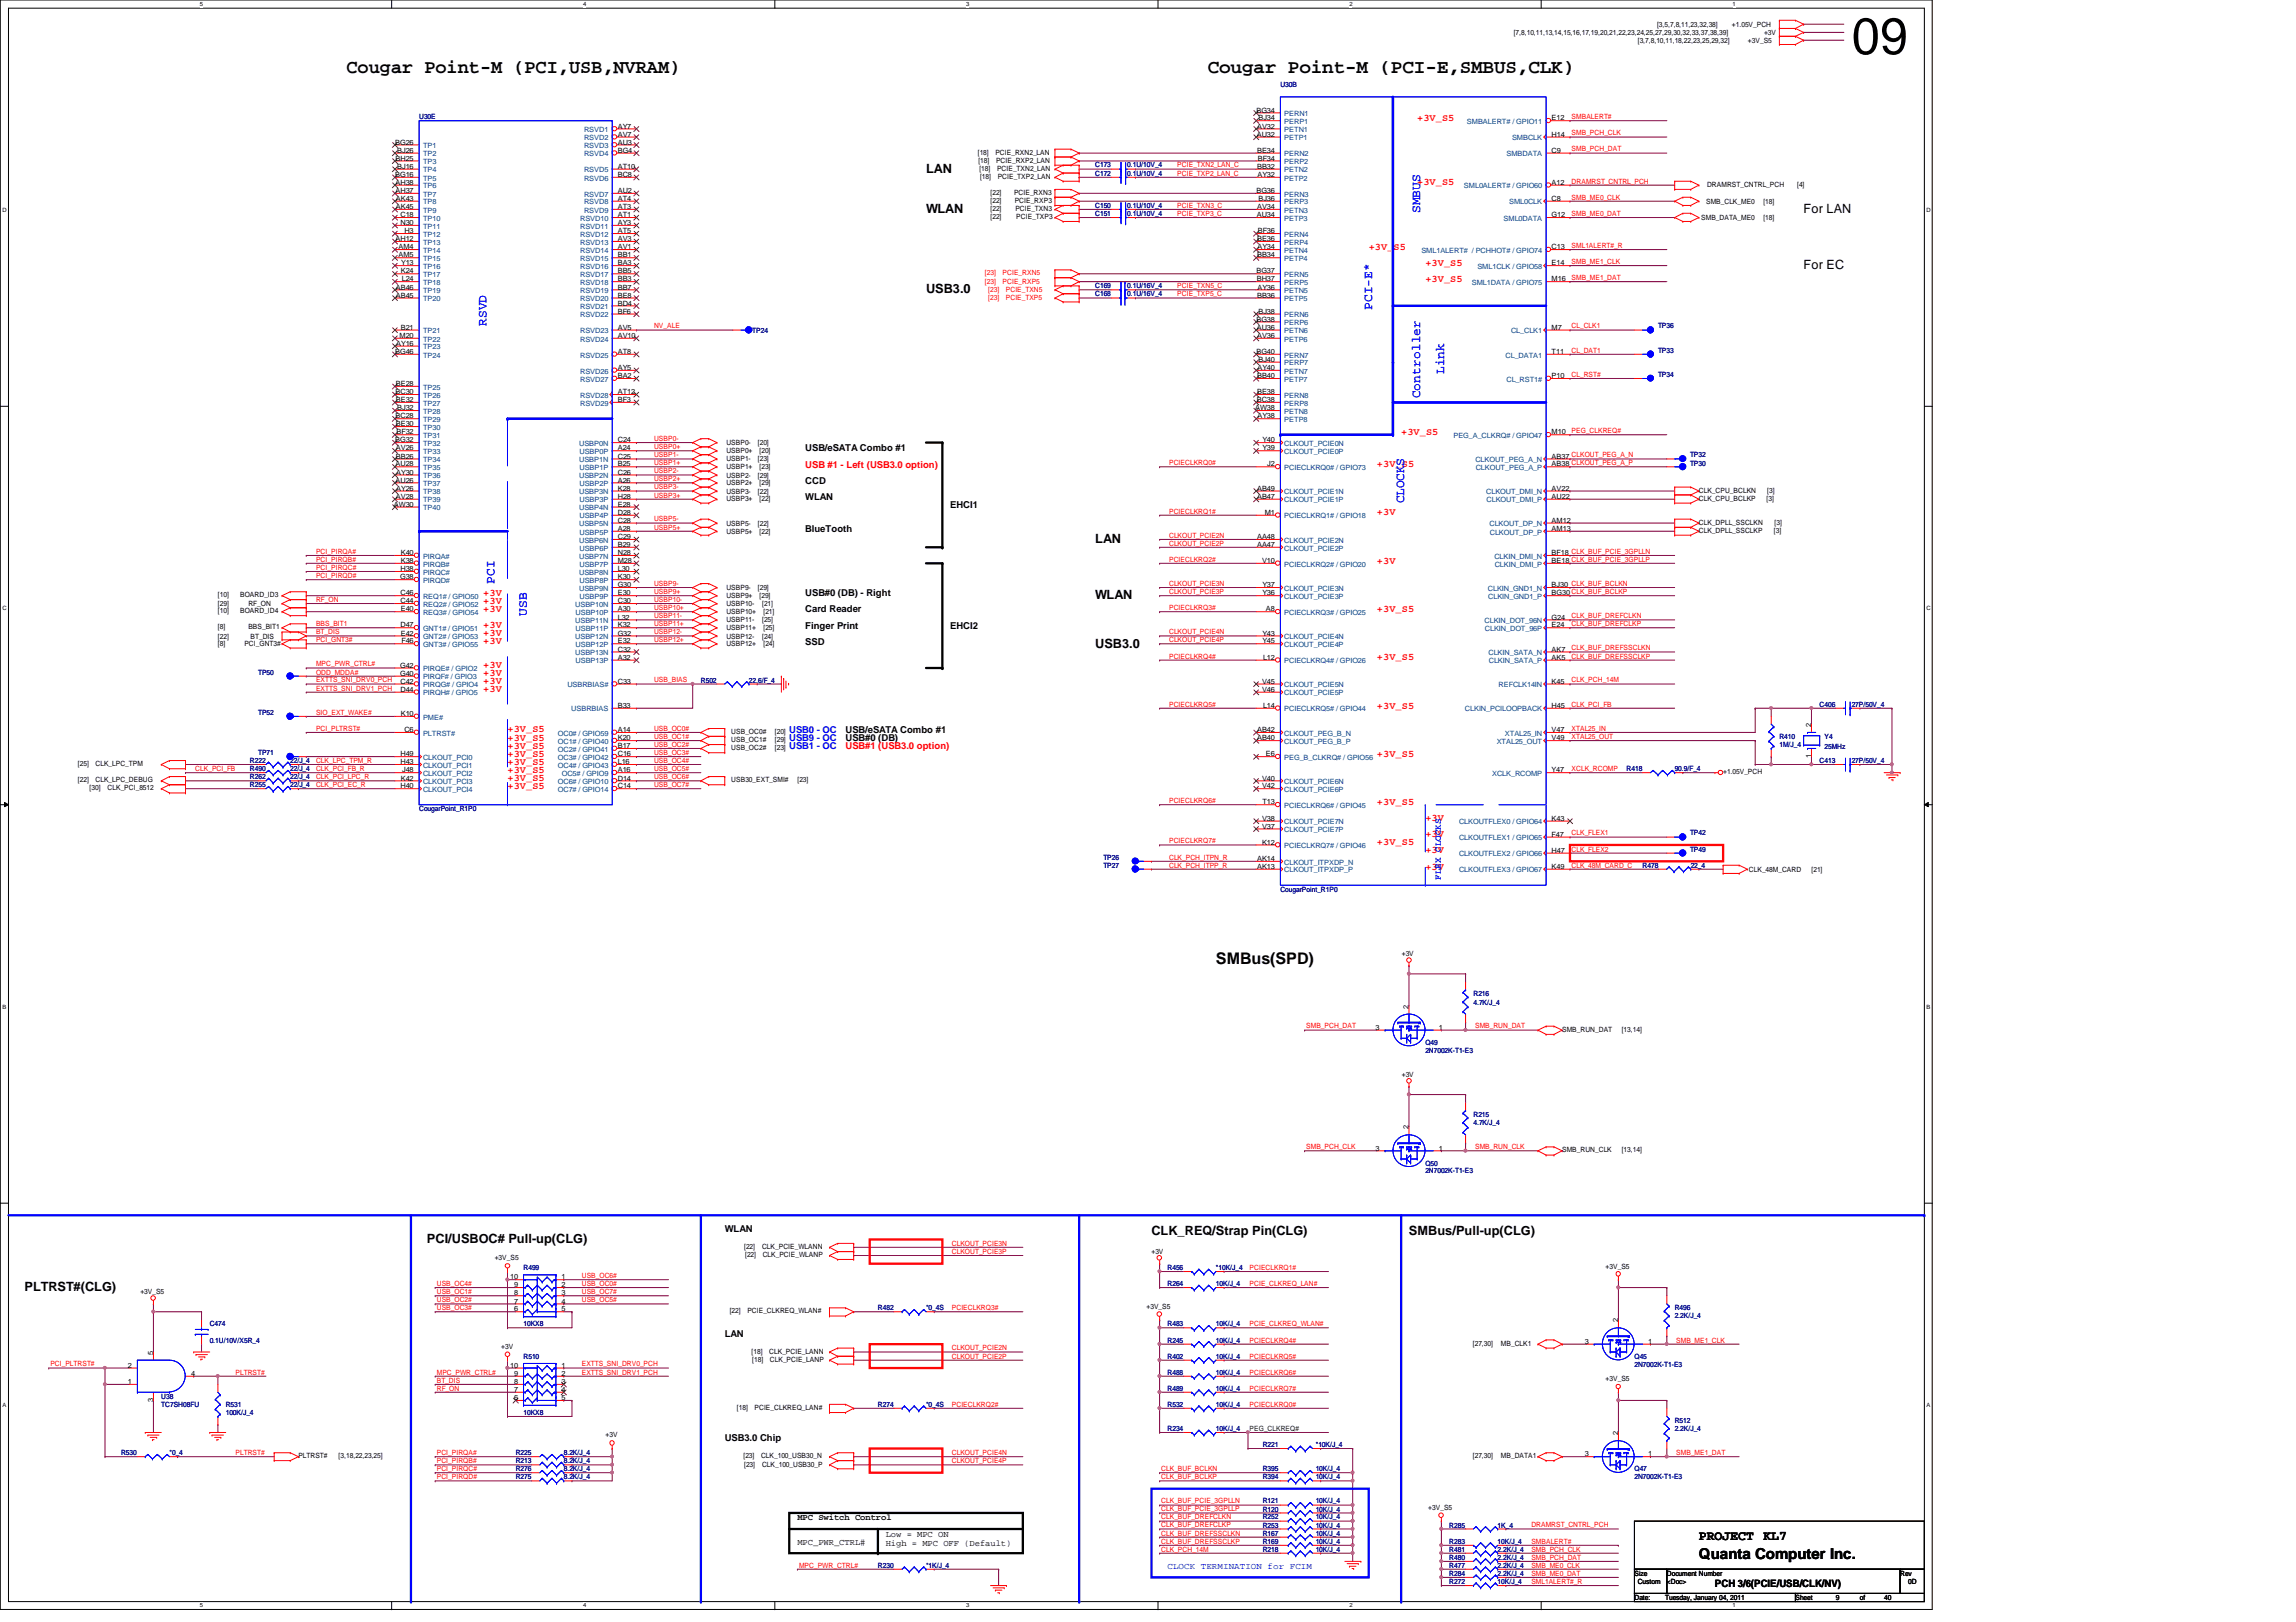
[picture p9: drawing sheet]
<svg xmlns="http://www.w3.org/2000/svg" width="297mm" height="210mm" viewBox="0 0 297 210" stroke-linecap="round" stroke-linejoin="round" font-family="sans-serif">
<defs><g id="words">
<text font-size="6.6" x="239.6" y="7">09</text>
<g font-size="2.5">
<text x="44.8" y="9.4">Cougar Point-M (PCI,USB,NVRAM)</text>
<text x="156.2" y="9.4">Cougar Point-M (PCI-E,SMBUS,CLK)</text>
</g>
<text font-size="2.1" x="157.3" y="124.8">SMBus(SPD)</text>
<text font-size="1.9" x="219.8" y="201.8">Quanta Computer Inc.</text>
<g font-size="1.7">
<text x="119.8" y="22.4">LAN</text>
<text x="119.8" y="27.6">WLAN</text>
<text x="233.3" y="27.5">For LAN</text>
<text x="233.3" y="34.8">For EC</text>
<text x="119.8" y="38">USB3.0</text>
<text x="141.7" y="70.3">LAN</text>
<text x="141.7" y="77.6">WLAN</text>
<text x="141.7" y="83.8">USB3.0</text>
<text x="55.2" y="160.9">PCI/USBOC# Pull-up(CLG)</text>
<text x="149" y="159.9">CLK_REQ/Strap Pin(CLG)</text>
<text x="182.3" y="159.9">SMBus/Pull-up(CLG)</text>
<text x="3.2" y="167.1">PLTRST#(CLG)</text>
<text x="219.8" y="199.3">PROJECT</text>
<text x="228.1" y="199.3">KL7</text>
</g>
<g font-size="1.7" fill="#00f">
<text x="183.7" y="27.6" transform="rotate(-90 183.7 27.6)">SMBUS</text>
<text x="177.5" y="40.1" transform="rotate(-90 177.5 40.1)">PCI-E*</text>
<text x="62.9" y="42.2" transform="rotate(-90 62.9 42.2)">RSVD</text>
<text x="183.7" y="51.6" transform="rotate(-90 183.7 51.6)">Controller</text>
<text x="186.9" y="48.4" transform="rotate(-90 186.9 48.4)">Link</text>
<text x="181.6" y="65.1" transform="rotate(-90 181.6 65.1)">CLOCKS</text>
<text x="64" y="75.5" transform="rotate(-90 64 75.5)">PCI</text>
<text x="68.2" y="79.7" transform="rotate(-90 68.2 79.7)">USB</text>
</g>
<g font-size="1.3" fill="#f00">
<text x="183.3" y="15.7">+3V_S5</text>
<text x="183.3" y="24">+3V_S5</text>
<text x="177.1" y="32.3">+3V_S5</text>
<text x="184.4" y="34.4">+3V_S5</text>
<text x="184.4" y="36.5">+3V_S5</text>
<text x="181.3" y="56.3">+3V_S5</text>
<text x="178.1" y="60.5">+3V_S5</text>
<text x="178.1" y="66.7">+3V</text>
<text x="62.5" y="77.1">+3V</text>
<text x="178.1" y="72.9">+3V</text>
<text x="62.5" y="78.1">+3V</text>
<text x="62.5" y="79.2">+3V</text>
<text x="62.5" y="81.3">+3V</text>
<text x="62.5" y="82.3">+3V</text>
<text x="62.5" y="83.4">+3V</text>
<text x="178.1" y="79.2">+3V_S5</text>
<text x="62.5" y="86.5">+3V</text>
<text x="62.5" y="87.5">+3V</text>
<text x="62.5" y="88.6">+3V</text>
<text x="62.5" y="89.6">+3V</text>
<text x="178.1" y="85.4">+3V_S5</text>
<text x="65.7" y="94.8">+3V_S5</text>
<text x="65.7" y="95.8">+3V_S5</text>
<text x="178.1" y="91.7">+3V_S5</text>
<text x="65.7" y="96.9">+3V_S5</text>
<text x="65.7" y="97.9">+3V_S5</text>
<text x="65.7" y="99">+3V_S5</text>
<text x="65.7" y="100">+3V_S5</text>
<text x="65.7" y="101">+3V_S5</text>
<text x="178.1" y="97.9">+3V_S5</text>
<text x="65.7" y="102.1">+3V_S5</text>
<text x="178.1" y="104.2">+3V_S5</text>
<text x="184.4" y="106.3">+3V</text>
<text x="178.1" y="109.4">+3V_S5</text>
<text x="184.4" y="108.3">+3V</text>
<text x="184.4" y="110.4">+3V</text>
<text x="184.4" y="112.5">+3V</text>
</g>
<text font-size="1.3" x="221.9" y="205.4">PCH 3/6(PCIE/USB/CLK/NV)</text>
<g font-size="1.2">
<text x="104.2" y="58.4">USB/eSATA Combo #1</text>
<text x="104.2" y="62.6">CCD</text>
<text x="104.2" y="64.7">WLAN</text>
<text x="122.9" y="65.7">EHCI1</text>
<text x="104.2" y="68.8">BlueTooth</text>
<text x="104.2" y="77.2">USB#0 (DB) - Right</text>
<text x="104.2" y="79.2">Card Reader</text>
<text x="104.2" y="81.4">Finger Print</text>
<text x="104.2" y="83.4">SSD</text>
<text x="122.9" y="81.4">EHCI2</text>
<text x="109.4" y="94.9">USB/eSATA Combo #1</text>
<text x="109.4" y="95.9">USB#0 (DB)</text>
<text x="93.8" y="159.5">WLAN</text>
<text x="93.8" y="173">LAN</text>
<text x="93.8" y="186.5">USB3.0 Chip</text>
</g>
<g font-size="1.2" fill="#f00">
<text x="104.2" y="60.5">USB #1 - Left (USB3.0 option)</text>
<text x="109.4" y="97">USB#1 (USB3.0 option)</text>
</g>
<g font-size="1.2" fill="#00f">
<text x="102.1" y="94.9">USB0 - OC</text>
<text x="102.1" y="95.9">USB9 - OC</text>
<text x="102.1" y="97">USB1 - OC</text>
</g>
<g font-size="1.1" fill="#00f">
<text x="186.4" y="113.8" transform="rotate(-90 186.4 113.8)">FLEX CLOCKS</text>
<text x="151" y="203">CLOCK TERMINATION for FCIM</text>
</g>
<g font-size="1.1">
<text x="103.2" y="196.8">MPC Switch Control</text>
<text x="103.2" y="199.9">MPC_PWR_CTRL#</text>
<text x="114.6" y="198.8">Low = MPC ON</text>
<text x="114.6" y="200.1">High = MPC OFF (Default)</text>
</g>
<g font-size=".9">
<text x="195.8" y="4.5">[7,8,10,11,13,14,15,16,17,19,20,21,22,23,24,25,27,29,30,32,33,37,38,39]</text>
<text x="211.9" y="5.5">[3,7,8,10,11,18,22,23,25,29,32]</text>
<text x="214.4" y="3.5">[3,5,7,8,11,23,32,38]</text>
<text x="224.1" y="3.5">+1.05V_PCH</text>
<text x="226.1" y="5.5">+3V_S5</text>
<text x="228.2" y="4.5">+3V</text>
<text x="79.9" y="16.6">AY7</text>
<text x="79.9" y="17.7">AV7</text>
<text x="162.6" y="14.6">BG34</text>
<text x="162.6" y="17.7">AU32</text>
<text x="162.6" y="16.6">AV32</text>
<text x="162.8" y="15.6">BJ34</text>
<text x="200.7" y="15.6">E12</text>
<text x="200.7" y="17.7">H14</text>
<text x="51.1" y="18.7">BG26</text>
<text x="51.1" y="22.9">BG16</text>
<text x="51.2" y="20.8">BH25</text>
<text x="51.2" y="23.9">AH38</text>
<text x="51.4" y="19.8">BJ26</text>
<text x="51.4" y="21.8">BJ16</text>
<text x="79.9" y="18.7">AU3</text>
<text x="79.9" y="19.8">BG4</text>
<text x="79.9" y="21.8">AT10</text>
<text x="79.9" y="22.9">BC8</text>
<text x="126.5" y="20">[18]</text>
<text x="126.6" y="21.1">[18]</text>
<text x="126.7" y="22.1">[18]</text>
<text x="126.8" y="23.2">[18]</text>
<text x="128.8" y="20">PCIE_RXN2_LAN</text>
<text x="128.9" y="21.1">PCIE_RXP2_LAN</text>
<text x="129" y="22.1">PCIE_TXN2_LAN</text>
<text x="129.1" y="23.2">PCIE_TXP2_LAN</text>
<text x="162.6" y="19.8">BE34</text>
<text x="162.6" y="21.8">BB32</text>
<text x="162.7" y="22.9">AY32</text>
<text x="162.7" y="20.8">BF34</text>
<text x="200.7" y="19.8">C9</text>
<text x="200.7" y="23.9">A12</text>
<text x="51.2" y="25">AH37</text>
<text x="51.2" y="26">AK43</text>
<text x="51.2" y="27.1">AK45</text>
<text x="51.8" y="29.1">N30</text>
<text x="51.8" y="28.1">C18</text>
<text x="79.9" y="25">AU2</text>
<text x="79.9" y="26">AT4</text>
<text x="79.9" y="27.1">AT3</text>
<text x="79.9" y="28.1">AT1</text>
<text x="79.9" y="29.1">AY3</text>
<text x="128.1" y="25.2">[22]</text>
<text x="128.1" y="26.3">[22]</text>
<text x="128.1" y="27.3">[22]</text>
<text x="128.1" y="28.4">[22]</text>
<text x="131.2" y="25.2">PCIE_RXN3</text>
<text x="131.3" y="26.3">PCIE_RXP3</text>
<text x="131.4" y="27.3">PCIE_TXN3</text>
<text x="131.5" y="28.4">PCIE_TXP3</text>
<text x="162.6" y="25">BG36</text>
<text x="162.6" y="28.1">AU34</text>
<text x="162.6" y="27.1">AV34</text>
<text x="162.8" y="26">BJ36</text>
<text x="200.7" y="26">C8</text>
<text x="200.7" y="28.1">G12</text>
<text x="220.1" y="28.4">SMB_DATA_ME0</text>
<text x="220.7" y="26.4">SMB_CLK_ME0</text>
<text x="220.8" y="24.2">DRAMRST_CNTRL_PCH</text>
<text x="228.1" y="28.4">[18]</text>
<text x="228.1" y="26.4">[18]</text>
<text x="232.5" y="24.2">[4]</text>
<text x="51.2" y="31.2">AH12</text>
<text x="51.6" y="33.3">AM5</text>
<text x="51.6" y="32.3">AM4</text>
<text x="51.9" y="35.4">K24</text>
<text x="51.9" y="34.3">Y13</text>
<text x="52.3" y="30.2">H3</text>
<text x="79.9" y="35.4">BB5</text>
<text x="79.9" y="30.2">AT5</text>
<text x="79.9" y="31.2">AV3</text>
<text x="79.9" y="32.3">AV1</text>
<text x="79.9" y="33.3">BB1</text>
<text x="79.9" y="34.3">BA3</text>
<text x="162.6" y="35.4">BG37</text>
<text x="162.6" y="31.2">BE36</text>
<text x="162.6" y="33.3">BB34</text>
<text x="162.7" y="32.3">AY34</text>
<text x="162.7" y="30.2">BF36</text>
<text x="200.7" y="32.3">C13</text>
<text x="200.7" y="34.3">E14</text>
<text x="51.2" y="37.5">AB46</text>
<text x="51.2" y="38.5">AB45</text>
<text x="52" y="36.4">L24</text>
<text x="79.9" y="36.4">BB3</text>
<text x="79.9" y="37.5">BB7</text>
<text x="79.9" y="38.5">BE8</text>
<text x="79.9" y="39.5">BD4</text>
<text x="79.9" y="40.6">BF6</text>
<text x="162.6" y="41.6">BG38</text>
<text x="162.6" y="36.4">BH37</text>
<text x="162.6" y="38.5">BB36</text>
<text x="162.7" y="37.5">AY36</text>
<text x="162.8" y="40.6">BJ38</text>
<text x="200.7" y="36.4">M16</text>
<text x="51.1" y="45.8">BG46</text>
<text x="51.3" y="44.7">AY16</text>
<text x="51.7" y="43.7">M20</text>
<text x="51.9" y="42.7">B21</text>
<text x="79.9" y="42.7">AV5</text>
<text x="79.9" y="45.8">AT8</text>
<text x="79.9" y="43.7">AV10</text>
<text x="79.9" y="47.9">AY5</text>
<text x="162.6" y="45.8">BG40</text>
<text x="162.6" y="42.7">AU36</text>
<text x="162.6" y="43.7">AV36</text>
<text x="162.7" y="47.9">AY40</text>
<text x="162.8" y="46.8">BJ40</text>
<text x="200.7" y="42.7">M7</text>
<text x="200.7" y="45.8">T11</text>
<text x="51.2" y="51">BC30</text>
<text x="51.2" y="50">BE28</text>
<text x="51.2" y="52">BE32</text>
<text x="51.4" y="53.1">BJ32</text>
<text x="79.9" y="48.9">BA2</text>
<text x="79.9" y="51">AT12</text>
<text x="79.9" y="52">BF3</text>
<text x="162.4" y="53.1">AW38</text>
<text x="162.6" y="52">BC38</text>
<text x="162.6" y="51">BE38</text>
<text x="162.6" y="48.9">BB40</text>
<text x="200.7" y="48.9">P10</text>
<text x="51.1" y="57.2">BG32</text>
<text x="51.2" y="54.1">BC28</text>
<text x="51.2" y="55.2">BE30</text>
<text x="51.2" y="58.3">AV26</text>
<text x="51.2" y="59.4">BB26</text>
<text x="51.3" y="56.2">BF32</text>
<text x="79.9" y="57.2">C24</text>
<text x="79.9" y="58.3">A24</text>
<text x="79.9" y="59.4">C25</text>
<text x="94" y="57.6">USBP0-</text>
<text x="94" y="58.7">USBP0+</text>
<text x="94" y="59.7">USBP1-</text>
<text x="98" y="57.6">[20]</text>
<text x="98" y="59.7">[23]</text>
<text x="98.3" y="58.7">[20]</text>
<text x="162.7" y="54.1">AY38</text>
<text x="163.3" y="57.2">Y40</text>
<text x="163.3" y="58.3">Y39</text>
<text x="200.7" y="59.4">AB37 CLKOUT_PEG_A_N</text>
<text x="200.7" y="56.2">M10</text>
<text x="51" y="65.6">AW30</text>
<text x="51.2" y="60.4">AU28</text>
<text x="51.2" y="62.4">AU26</text>
<text x="51.2" y="64.6">AV28</text>
<text x="51.3" y="61.4">AY30</text>
<text x="51.3" y="63.5">AY26</text>
<text x="79.9" y="60.4">B25</text>
<text x="79.9" y="61.4">C26</text>
<text x="79.9" y="62.4">A26</text>
<text x="79.9" y="63.5">K28</text>
<text x="79.9" y="64.6">H28</text>
<text x="79.9" y="65.6">E28</text>
<text x="94" y="63.9">USBP3-</text>
<text x="94" y="64.9">USBP3+</text>
<text x="94" y="61.8">USBP2-</text>
<text x="94" y="62.8">USBP2+</text>
<text x="94" y="60.7">USBP1+</text>
<text x="98" y="63.9">[22]</text>
<text x="98" y="61.8">[29]</text>
<text x="98.3" y="64.9">[22]</text>
<text x="98.3" y="62.8">[29]</text>
<text x="98.3" y="60.7">[23]</text>
<text x="162.6" y="63.5">AB49</text>
<text x="162.6" y="64.6">AB47</text>
<text x="164" y="60.4">J2</text>
<text x="200.7" y="60.4">AB38 CLKOUT_PEG_A_P</text>
<text x="200.7" y="63.5">AV22</text>
<text x="200.7" y="64.6">AU22</text>
<text x="219.8" y="63.8">CLK_CPU_BCLKN</text>
<text x="219.8" y="64.8">CLK_CPU_BCLKP</text>
<text x="228.6" y="64.8">[3]</text>
<text x="228.6" y="63.8">[3]</text>
<text x="51.9" y="71.8">K40</text>
<text x="79.9" y="66.6">D28</text>
<text x="79.9" y="67.6">C28</text>
<text x="79.9" y="68.7">A28</text>
<text x="79.9" y="69.8">C29</text>
<text x="79.9" y="70.8">B29</text>
<text x="79.9" y="71.8">N28</text>
<text x="94" y="68">USBP5-</text>
<text x="94" y="69.1">USBP5+</text>
<text x="98" y="68">[22]</text>
<text x="98.3" y="69.1">[22]</text>
<text x="162.6" y="69.8">AA48</text>
<text x="162.6" y="70.8">AA47</text>
<text x="163.6" y="66.6">M1</text>
<text x="200.7" y="71.8">BF18 CLK_BUF_PCIE_3GPLLN</text>
<text x="200.7" y="68.7">AM13</text>
<text x="200.7" y="67.6">AM12</text>
<text x="219.8" y="67.9">CLK_DPLL_SSCLKN</text>
<text x="219.8" y="69">CLK_DPLL_SSCLKP</text>
<text x="229.5" y="69">[3]</text>
<text x="229.6" y="67.9">[3]</text>
<text x="28.2" y="77.3">[10]</text>
<text x="31.1" y="77.3">BOARD_ID3</text>
<text x="51.8" y="75">G38</text>
<text x="51.8" y="73.9">H38</text>
<text x="51.8" y="77">C46</text>
<text x="51.9" y="72.9">K38</text>
<text x="79.9" y="72.9">M28</text>
<text x="79.9" y="73.9">L30</text>
<text x="79.9" y="75">K30</text>
<text x="79.9" y="76">G30</text>
<text x="79.9" y="77">E30</text>
<text x="94" y="77.4">USBP9+</text>
<text x="94" y="76.4">USBP9-</text>
<text x="98" y="76.4">[29]</text>
<text x="98.3" y="77.4">[29]</text>
<text x="163.3" y="72.9">V10</text>
<text x="163.3" y="76">Y37</text>
<text x="163.3" y="77">Y36</text>
<text x="200.7" y="76">BJ30 CLK_BUF_BCLKN</text>
<text x="200.7" y="77">BG30 CLK_BUF_BCLKP</text>
<text x="200.7" y="72.9">BE18 CLK_BUF_PCIE_3GPLLP</text>
<text x="28.2" y="81.4">[8]</text>
<text x="28.2" y="78.4">[29]</text>
<text x="28.2" y="79.4">[10]</text>
<text x="28.2" y="82.6">[22]</text>
<text x="28.2" y="83.6">[8]</text>
<text x="31.1" y="79.4">BOARD_ID4</text>
<text x="31.6" y="83.6">PCI_GNT3#</text>
<text x="32.1" y="81.4">BBS_BIT1</text>
<text x="32.1" y="78.4">RF_ON</text>
<text x="32.4" y="82.6">BT_DIS</text>
<text x="51.8" y="78.1">C44</text>
<text x="51.8" y="81.2">D47</text>
<text x="51.9" y="79.1">E40</text>
<text x="51.9" y="82.3">E42</text>
<text x="51.9" y="83.3">F46</text>
<text x="79.9" y="78.1">C30</text>
<text x="79.9" y="79.1">A30</text>
<text x="79.9" y="80.2">L32</text>
<text x="79.9" y="81.2">K32</text>
<text x="79.9" y="82.3">G32</text>
<text x="79.9" y="83.3">E32</text>
<text x="94" y="78.4">USBP10-</text>
<text x="94" y="79.5">USBP10+</text>
<text x="94" y="81.6">USBP11+</text>
<text x="94" y="80.5">USBP11-</text>
<text x="94" y="83.7">USBP12+</text>
<text x="94" y="82.6">USBP12-</text>
<text x="98.6" y="78.4">[21]</text>
<text x="98.6" y="80.5">[25]</text>
<text x="98.6" y="82.6">[24]</text>
<text x="98.8" y="79.5">[21]</text>
<text x="98.8" y="81.6">[25]</text>
<text x="98.8" y="83.7">[24]</text>
<text x="163.3" y="82.3">Y43</text>
<text x="163.3" y="83.3">Y45</text>
<text x="163.8" y="79.1">A8</text>
<text x="200.7" y="80.2">G24</text>
<text x="200.7" y="81.2">E24</text>
<text x="51.8" y="86.4">G42</text>
<text x="51.8" y="87.5">G40</text>
<text x="51.8" y="88.5">C42</text>
<text x="51.8" y="89.5">D44</text>
<text x="79.9" y="84.3">C32</text>
<text x="79.9" y="85.4">A32</text>
<text x="79.9" y="88.5">C33</text>
<text x="163.3" y="88.5">V45</text>
<text x="163.3" y="89.5">V46</text>
<text x="163.4" y="85.4">L12</text>
<text x="200.7" y="84.3">AK7</text>
<text x="200.7" y="85.4">AK5</text>
<text x="200.7" y="88.5">K45</text>
<text x="51.9" y="92.7">K10</text>
<text x="52.3" y="94.7">C6</text>
<text x="79.9" y="91.6">B33</text>
<text x="79.9" y="94.7">A14</text>
<text x="79.9" y="95.8">K20</text>
<text x="94.6" y="95">USB_OC0#</text>
<text x="100.2" y="95">[20]</text>
<text x="162.6" y="95.8">AB40</text>
<text x="162.6" y="94.7">AB42</text>
<text x="163.4" y="91.6">L14</text>
<text x="200.7" y="94.7">V47</text>
<text x="200.7" y="95.8">V49</text>
<text x="200.7" y="91.6">H45</text>
<text x="234.3" y="94.1" transform="rotate(-90 234.3 94.1)">2</text>
<text x="10.1" y="101.3">[22]</text>
<text x="10.1" y="99.2">[25]</text>
<text x="12.4" y="101.3">CLK_LPC_DEBUG</text>
<text x="12.4" y="99.2">CLK_LPC_TPM</text>
<text x="51.8" y="97.9">H49</text>
<text x="51.8" y="98.9">H43</text>
<text x="51.9" y="101">K42</text>
<text x="52" y="99.9">J48</text>
<text x="79.9" y="96.8">B17</text>
<text x="79.9" y="97.9">C16</text>
<text x="79.9" y="98.9">L16</text>
<text x="79.9" y="99.9">A16</text>
<text x="79.9" y="101">D14</text>
<text x="94.6" y="96.1">USB_OC1#</text>
<text x="94.6" y="97.1">USB_OC2#</text>
<text x="94.6" y="101.3">USB30_EXT_SMI#</text>
<text x="100.2" y="96.1">[29]</text>
<text x="100.2" y="97.1">[23]</text>
<text x="103.2" y="101.3">[23]</text>
<text x="163.3" y="101">V40</text>
<text x="163.8" y="97.9">E6</text>
<text x="200.7" y="99.9">Y47</text>
<text x="222.9" y="100.2">+1.05V_PCH</text>
<text x="234.3" y="98.1" transform="rotate(-90 234.3 98.1)">1</text>
<text x="11.6" y="102.3">[30]</text>
<text x="13.9" y="102.3">CLK_PCI_8512</text>
<text x="51.8" y="102">H40</text>
<text x="79.9" y="102">C14</text>
<text x="163.3" y="102">V42</text>
<text x="163.3" y="106.2">V38</text>
<text x="163.3" y="107.2">V37</text>
<text x="163.3" y="104.1">T13</text>
<text x="200.7" y="106.2">K43</text>
<text x="162.6" y="111.4">AK14</text>
<text x="162.6" y="112.4">AK13</text>
<text x="163.3" y="109.3">K12</text>
<text x="200.7" y="108.3">F47</text>
<text x="200.7" y="110.4">H47</text>
<text x="200.7" y="112.4">K49</text>
<text x="226.3" y="112.8">CLK_48M_CARD</text>
<text x="234.4" y="112.8">[21]</text>
<text x="181.4" y="123.7">+3V</text>
<text x="182.2" y="130.5" transform="rotate(-90 182.2 130.5)">2</text>
<text x="178" y="133.3">3</text>
<text x="186.1" y="133.3">1</text>
<text x="202.1" y="133.5">SMB_RUN_DAT</text>
<text x="209.8" y="133.5">[13,14]</text>
<text x="181.4" y="139.4">+3V</text>
<text x="178" y="148.9">3</text>
<text x="182.2" y="146.1" transform="rotate(-90 182.2 146.1)">2</text>
<text x="186.1" y="148.9">1</text>
<text x="202.1" y="149.1">SMB_RUN_CLK</text>
<text x="209.8" y="149.1">[13,14]</text>
<text x="96.3" y="161.7">[22]</text>
<text x="98.6" y="161.7">CLK_PCIE_WLANN</text>
<text x="18.2" y="167.5">+3V_S5</text>
<text x="64" y="163.1">+3V_S5</text>
<text x="66" y="165.6">10</text>
<text x="66.5" y="166.6">9</text>
<text x="66.5" y="167.6">8</text>
<text x="72.6" y="167.6">3</text>
<text x="72.6" y="166.6">2</text>
<text x="72.6" y="165.6">1</text>
<text x="96.4" y="162.7">[22]</text>
<text x="98.7" y="162.7">CLK_PCIE_WLANP</text>
<text x="149" y="162.3">+3V</text>
<text x="207.7" y="164.2">+3V_S5</text>
<text x="66.5" y="168.7">7</text>
<text x="66.5" y="169.7">6</text>
<text x="72.6" y="168.7">4</text>
<text x="72.6" y="169.7">5</text>
<text x="94.4" y="170">[22]</text>
<text x="96.7" y="170">PCIE_CLKREQ_WLAN#</text>
<text x="148.3" y="169.4">+3V_S5</text>
<text x="205" y="173.9">3</text>
<text x="209.3" y="171.1" transform="rotate(-90 209.3 171.1)">2</text>
<text x="213.2" y="173.9">1</text>
<text x="16.5" y="177">2</text>
<text x="16.5" y="179.1">1</text>
<text x="19.8" y="175.3" transform="rotate(-90 19.8 175.3)">5</text>
<text x="24.7" y="178.1">4</text>
<text x="64.9" y="174.6">+3V</text>
<text x="66" y="177">10</text>
<text x="66.5" y="178.1">9</text>
<text x="66.5" y="179.1">8</text>
<text x="72.6" y="179.1">3</text>
<text x="72.6" y="178.1">2</text>
<text x="72.6" y="177">1</text>
<text x="97.2" y="175.2">[18]</text>
<text x="97.3" y="176.2">[18]</text>
<text x="99.5" y="175.2">CLK_PCIE_LANN</text>
<text x="99.6" y="176.2">CLK_PCIE_LANP</text>
<text x="190.5" y="174.2">[27,30]</text>
<text x="194.2" y="174.2">MB_CLK1</text>
<text x="207.7" y="178.7">+3V_S5</text>
<text x="19.8" y="181.4" transform="rotate(-90 19.8 181.4)">3</text>
<text x="66.5" y="180.1">7</text>
<text x="66.5" y="181.2">6</text>
<text x="72.6" y="180.1">4</text>
<text x="72.6" y="181.2">5</text>
<text x="95.3" y="182.5">[18]</text>
<text x="97.6" y="182.5">PCIE_CLKREQ_LAN#</text>
<text x="209.3" y="185.7" transform="rotate(-90 209.3 185.7)">2</text>
<text x="38.6" y="188.7">PLTRST#</text>
<text x="43.8" y="188.7">[3,18,22,23,25]</text>
<text x="78.4" y="186">+3V</text>
<text x="96.2" y="188.7">[23]</text>
<text x="96.3" y="189.8">[23]</text>
<text x="98.5" y="188.7">CLK_100_USB30_N</text>
<text x="98.6" y="189.8">CLK_100_USB30_P</text>
<text x="190.5" y="188.7">[27,30]</text>
<text x="194.2" y="188.7">MB_DATA1</text>
<text x="205" y="188.5">3</text>
<text x="213.2" y="188.5">1</text>
<text x="184.8" y="195.4">+3V_S5</text>
<text x="211.5" y="203.9">Size</text>
<text x="215.6" y="203.9">Document Number</text>
<text x="245.8" y="203.9">Rev</text>
<text x="211.5" y="207.1">Date:</text>
<text x="211.9" y="205">Custom</text>
<text x="215.4" y="207.1">Tuesday, January 04, 2011</text>
<text x="215.6" y="205">&lt;Doc&gt;</text>
<text x="232.3" y="207.1">Sheet</text>
<text x="237.5" y="207.1">9</text>
<text x="240.6" y="207.1">of</text>
<text x="243.8" y="207.1">40</text>
<text x="246.9" y="205">0D</text>
</g>
<g font-size=".9" fill="#000080">
<text x="165.6" y="11.3">U30B</text>
<text x="54.2" y="15.5">U30E</text>
<text x="141.7" y="21.7">C173</text>
<text x="141.7" y="22.7">C172</text>
<text x="145.8" y="21.7">0.1U/10V_4</text>
<text x="145.8" y="22.7">0.1U/10V_4</text>
<text x="141.7" y="27.9">C151</text>
<text x="141.7" y="26.9">C150</text>
<text x="145.8" y="27.9">0.1U/10V_4</text>
<text x="145.8" y="26.9">0.1U/10V_4</text>
<text x="141.7" y="37.3">C169</text>
<text x="141.7" y="38.4">C168</text>
<text x="145.8" y="37.3">0.1U/16V_4</text>
<text x="145.8" y="38.4">0.1U/16V_4</text>
<text x="97.3" y="43.1">TP24</text>
<text x="214.5" y="45.6">TP33</text>
<text x="214.5" y="42.5">TP36</text>
<text x="214.5" y="48.8">TP34</text>
<text x="218.6" y="59.2">TP32</text>
<text x="218.6" y="60.2">TP30</text>
<text x="33.4" y="87.3">TP50</text>
<text x="90.7" y="88.3">R502</text>
<text x="96.9" y="88.3">22.6/F_4</text>
<text x="33.4" y="92.5">TP52</text>
<text x="230.2" y="95.6">R410</text>
<text x="235.4" y="91.5">C406</text>
<text x="236" y="95.6">Y4</text>
<text x="239.6" y="91.5">27P/50V_4</text>
<text x="32.3" y="100.8">R262</text>
<text x="32.3" y="98.8">R222</text>
<text x="32.3" y="101.9">R255</text>
<text x="32.3" y="99.8">R490</text>
<text x="33.4" y="97.7">TP71</text>
<text x="37.5" y="100.8">22/J_4</text>
<text x="37.5" y="98.8">22/J_4</text>
<text x="37.5" y="101.9">22/J_4</text>
<text x="37.5" y="99.8">22/J_4</text>
<text x="210.4" y="99.8">R418</text>
<text x="216.7" y="99.8">90.9/F_4</text>
<text x="230.2" y="96.7">1M/J_4</text>
<text x="235.4" y="98.8">C413</text>
<text x="236" y="96.9">25MHz</text>
<text x="239.6" y="98.8">27P/50V_4</text>
<text x="54.2" y="105">CougarPoint_R1P0</text>
<text x="142.7" y="111.3">TP26</text>
<text x="142.7" y="112.3">TP27</text>
<text x="212.5" y="112.3">R478</text>
<text x="218.6" y="108.1">TP42</text>
<text x="218.6" y="110.2">TP49</text>
<text x="218.7" y="112.3">22_4</text>
<text x="165.6" y="115.4">CougarPoint_R1P0</text>
<text x="190.6" y="128.9">R216</text>
<text x="190.6" y="130">4.7K/J_4</text>
<text x="184.4" y="135.2">Q49</text>
<text x="184.4" y="136.2">2N7002K-T1-E3</text>
<text x="190.6" y="144.6">R215</text>
<text x="190.6" y="145.6">4.7K/J_4</text>
<text x="184.4" y="150.8">Q50</text>
<text x="184.4" y="151.8">2N7002K-T1-E3</text>
<text x="67.7" y="164.4">R499</text>
<text x="151" y="164.4">R456</text>
<text x="151" y="166.5">R264</text>
<text x="157.3" y="164.4">*10K/J_4</text>
<text x="157.3" y="166.5">10K/J_4</text>
<text x="27.1" y="171.7">C474</text>
<text x="27.1" y="173.7">0.1U/10V/X5R_4</text>
<text x="67.7" y="171.7">10KX8</text>
<text x="113.6" y="169.6">R482</text>
<text x="119.8" y="169.6">*0_4S</text>
<text x="151" y="173.7">R245</text>
<text x="151" y="171.7">R483</text>
<text x="157.3" y="173.7">10K/J_4</text>
<text x="157.3" y="171.7">10K/J_4</text>
<text x="216.7" y="169.6">R496</text>
<text x="216.7" y="170.6">2.2K/J_4</text>
<text x="67.7" y="175.8">R510</text>
<text x="151" y="175.8">R402</text>
<text x="151" y="177.9">R488</text>
<text x="157.3" y="175.8">10K/J_4</text>
<text x="157.3" y="177.9">10K/J_4</text>
<text x="211.5" y="175.8">Q45</text>
<text x="211.5" y="176.9">2N7002K-T1-E3</text>
<text x="20.9" y="181">U38</text>
<text x="20.9" y="182.1">TC7SH08FU</text>
<text x="29.2" y="182.1">R531</text>
<text x="29.2" y="183.1">100K/J_4</text>
<text x="67.7" y="183.1">10KX8</text>
<text x="113.6" y="182.1">R274</text>
<text x="119.8" y="182.1">*0_4S</text>
<text x="151" y="185.2">R234</text>
<text x="151" y="180">R489</text>
<text x="151" y="182.1">R532</text>
<text x="157.3" y="185.2">10K/J_4</text>
<text x="157.3" y="180">10K/J_4</text>
<text x="157.3" y="182.1">10K/J_4</text>
<text x="216.7" y="184.1">R512</text>
<text x="216.7" y="185.2">2.2K/J_4</text>
<text x="15.7" y="188.3">R530</text>
<text x="21.9" y="188.3">*0_4</text>
<text x="66.7" y="191.4">R275</text>
<text x="66.7" y="188.3">R225</text>
<text x="66.7" y="190.4">R276</text>
<text x="66.7" y="189.4">R213</text>
<text x="72.9" y="191.4">8.2K/J_4</text>
<text x="72.9" y="188.3">8.2K/J_4</text>
<text x="72.9" y="190.4">8.2K/J_4</text>
<text x="72.9" y="189.4">8.2K/J_4</text>
<text x="163.4" y="190.4">R395</text>
<text x="163.4" y="191.4">R394</text>
<text x="163.4" y="187.3">R221</text>
<text x="170.2" y="190.4">10K/J_4</text>
<text x="170.2" y="191.4">10K/J_4</text>
<text x="170.2" y="187.3">*10K/J_4</text>
<text x="211.5" y="190.4">Q47</text>
<text x="211.5" y="191.4">2N7002K-T1-E3</text>
<text x="163.4" y="195.6">R120</text>
<text x="163.4" y="196.6">R252</text>
<text x="163.4" y="194.6">R121</text>
<text x="163.4" y="197.7">R253</text>
<text x="170.2" y="195.6">10K/J_4</text>
<text x="170.2" y="196.6">10K/J_4</text>
<text x="170.2" y="194.6">10K/J_4</text>
<text x="170.2" y="197.7">10K/J_4</text>
<text x="187.5" y="197.7">R285</text>
<text x="193.8" y="197.7">1K_4</text>
<text x="113.6" y="202.9">R230</text>
<text x="119.8" y="202.9">*1K/J_4</text>
<text x="163.4" y="199.8">R169</text>
<text x="163.4" y="200.8">R218</text>
<text x="163.4" y="198.7">R167</text>
<text x="170.2" y="199.8">10K/J_4</text>
<text x="170.2" y="200.8">10K/J_4</text>
<text x="170.2" y="198.7">10K/J_4</text>
<text x="187.5" y="200.8">R481</text>
<text x="187.5" y="201.8">R480</text>
<text x="187.5" y="203.9">R284</text>
<text x="187.5" y="202.9">R477</text>
<text x="187.5" y="199.8">R283</text>
<text x="193.8" y="200.8">2.2K/J_4</text>
<text x="193.8" y="201.8">2.2K/J_4</text>
<text x="193.8" y="203.9">2.2K/J_4</text>
<text x="193.8" y="202.9">2.2K/J_4</text>
<text x="193.8" y="199.8">10K/J_4</text>
<text x="187.5" y="205">R272</text>
<text x="193.8" y="205">10K/J_4</text>
</g>
<g font-size=".9" fill="#004080">
<text x="75.6" y="17.1">RSVD1</text>
<text x="166.2" y="15">PERN1</text>
<text x="166.2" y="16">PERP1</text>
<text x="166.2" y="17.1">PETN1</text>
<text x="189.8" y="16">SMBALERT# / GPIO11</text>
<text x="54.7" y="19.2">TP1</text>
<text x="54.7" y="20.2">TP2</text>
<text x="54.7" y="21.3">TP3</text>
<text x="54.7" y="22.3">TP4</text>
<text x="54.7" y="23.4">TP5</text>
<text x="75.6" y="18.2">RSVD2</text>
<text x="75.6" y="19.2">RSVD3</text>
<text x="75.6" y="20.2">RSVD4</text>
<text x="75.6" y="22.3">RSVD5</text>
<text x="75.6" y="23.4">RSVD6</text>
<text x="166.2" y="20.2">PERN2</text>
<text x="166.2" y="21.3">PERP2</text>
<text x="166.2" y="18.2">PETP1</text>
<text x="166.2" y="22.3">PETN2</text>
<text x="166.2" y="23.4">PETP2</text>
<text x="194.9" y="20.2">SMBDATA</text>
<text x="195.6" y="18.2">SMBCLK</text>
<text x="54.7" y="24.4">TP6</text>
<text x="54.7" y="25.4">TP7</text>
<text x="54.7" y="26.5">TP8</text>
<text x="54.7" y="27.5">TP9</text>
<text x="54.7" y="29.6">TP11</text>
<text x="54.7" y="28.6">TP10</text>
<text x="75.1" y="28.6">RSVD10</text>
<text x="75.1" y="29.6">RSVD11</text>
<text x="75.6" y="25.4">RSVD7</text>
<text x="75.6" y="26.5">RSVD8</text>
<text x="75.6" y="27.5">RSVD9</text>
<text x="166.2" y="25.4">PERN3</text>
<text x="166.2" y="26.5">PERP3</text>
<text x="166.2" y="27.5">PETN3</text>
<text x="166.2" y="28.6">PETP3</text>
<text x="189.4" y="24.4">SML0ALERT# / GPIO60</text>
<text x="194.5" y="28.6">SML0DATA</text>
<text x="195.2" y="26.5">SML0CLK</text>
<text x="54.7" y="34.8">TP16</text>
<text x="54.7" y="35.9">TP17</text>
<text x="54.7" y="33.8">TP15</text>
<text x="54.7" y="32.7">TP14</text>
<text x="54.7" y="31.7">TP13</text>
<text x="54.7" y="30.6">TP12</text>
<text x="75.1" y="35.9">RSVD17</text>
<text x="75.1" y="30.6">RSVD12</text>
<text x="75.1" y="31.7">RSVD13</text>
<text x="75.1" y="32.7">RSVD14</text>
<text x="75.1" y="33.8">RSVD15</text>
<text x="75.1" y="34.8">RSVD16</text>
<text x="166.2" y="30.6">PERN4</text>
<text x="166.2" y="31.7">PERP4</text>
<text x="166.2" y="35.9">PERN5</text>
<text x="166.2" y="32.7">PETN4</text>
<text x="166.2" y="33.8">PETP4</text>
<text x="183.9" y="32.7">SML1ALERT# / PCHHOT# / GPIO74</text>
<text x="191.1" y="34.8">SML1CLK / GPIO58</text>
<text x="54.7" y="36.9">TP18</text>
<text x="54.7" y="37.9">TP19</text>
<text x="54.7" y="39">TP20</text>
<text x="75.1" y="36.9">RSVD18</text>
<text x="75.1" y="37.9">RSVD19</text>
<text x="75.1" y="39">RSVD20</text>
<text x="75.1" y="40">RSVD21</text>
<text x="75.1" y="41.1">RSVD22</text>
<text x="166.2" y="36.9">PERP5</text>
<text x="166.2" y="41.1">PERN6</text>
<text x="166.2" y="37.9">PETN5</text>
<text x="166.2" y="39">PETP5</text>
<text x="190.4" y="36.9">SML1DATA / GPIO75</text>
<text x="54.7" y="43.1">TP21</text>
<text x="54.7" y="44.2">TP22</text>
<text x="54.7" y="45.2">TP23</text>
<text x="54.7" y="46.3">TP24</text>
<text x="75.1" y="43.1">RSVD23</text>
<text x="75.1" y="46.3">RSVD25</text>
<text x="75.1" y="44.2">RSVD24</text>
<text x="166.2" y="42.1">PERP6</text>
<text x="166.2" y="46.3">PERN7</text>
<text x="166.2" y="47.3">PERP7</text>
<text x="166.2" y="43.1">PETN6</text>
<text x="166.2" y="44.2">PETP6</text>
<text x="194.8" y="46.3">CL_DATA1</text>
<text x="195.5" y="43.1">CL_CLK1</text>
<text x="54.7" y="50.4">TP25</text>
<text x="54.7" y="51.5">TP26</text>
<text x="54.7" y="52.5">TP27</text>
<text x="54.7" y="53.6">TP28</text>
<text x="75.1" y="48.3">RSVD26</text>
<text x="75.1" y="49.4">RSVD27</text>
<text x="75.1" y="51.5">RSVD28</text>
<text x="75.1" y="52.5">RSVD29</text>
<text x="166.2" y="51.5">PERN8</text>
<text x="166.2" y="52.5">PERP8</text>
<text x="166.2" y="48.3">PETN7</text>
<text x="166.2" y="49.4">PETP7</text>
<text x="166.2" y="53.6">PETN8</text>
<text x="194.9" y="49.4">CL_RST1#</text>
<text x="54.7" y="54.6">TP29</text>
<text x="54.7" y="55.6">TP30</text>
<text x="54.7" y="56.7">TP31</text>
<text x="54.7" y="57.7">TP32</text>
<text x="54.7" y="58.8">TP33</text>
<text x="54.7" y="59.8">TP34</text>
<text x="74.9" y="57.7">USBP0N</text>
<text x="74.9" y="59.8">USBP1N</text>
<text x="75" y="58.8">USBP0P</text>
<text x="166.2" y="54.6">PETP8</text>
<text x="166.2" y="57.7">CLKOUT_PCIE0N</text>
<text x="166.2" y="58.8">CLKOUT_PCIE0P</text>
<text x="188" y="56.7">PEG_A_CLKRQ# / GPIO47</text>
<text x="190.9" y="59.8">CLKOUT_PEG_A_N</text>
<text x="54.7" y="60.8">TP35</text>
<text x="54.7" y="61.9">TP36</text>
<text x="54.7" y="62.9">TP37</text>
<text x="54.7" y="64">TP38</text>
<text x="54.7" y="65">TP39</text>
<text x="74.9" y="61.9">USBP2N</text>
<text x="74.9" y="64">USBP3N</text>
<text x="75" y="60.8">USBP1P</text>
<text x="75" y="62.9">USBP2P</text>
<text x="75" y="65">USBP3P</text>
<text x="166.2" y="64">CLKOUT_PCIE1N</text>
<text x="166.2" y="65">CLKOUT_PCIE1P</text>
<text x="166.2" y="60.8">PCIECLKRQ0# / GPIO73</text>
<text x="190.9" y="60.8">CLKOUT_PEG_A_P</text>
<text x="192.3" y="64">CLKOUT_DMI_N</text>
<text x="192.3" y="65">CLKOUT_DMI_P</text>
<text x="54.7" y="66">TP40</text>
<text x="74.9" y="66">USBP4N</text>
<text x="74.9" y="68.1">USBP5N</text>
<text x="74.9" y="70.2">USBP6N</text>
<text x="75" y="67.1">USBP4P</text>
<text x="75" y="69.2">USBP5P</text>
<text x="75" y="71.2">USBP6P</text>
<text x="166.2" y="70.2">CLKOUT_PCIE2N</text>
<text x="166.2" y="71.2">CLKOUT_PCIE2P</text>
<text x="166.2" y="67.1">PCIECLKRQ1# / GPIO18</text>
<text x="192.7" y="68.1">CLKOUT_DP_N</text>
<text x="192.7" y="69.2">CLKOUT_DP_P</text>
<text x="54.7" y="72.3">PIRQA#</text>
<text x="54.7" y="73.3">PIRQB#</text>
<text x="54.7" y="74.4">PIRQC#</text>
<text x="54.7" y="75.4">PIRQD#</text>
<text x="54.7" y="77.5">REQ1# / GPIO50</text>
<text x="74.9" y="72.3">USBP7N</text>
<text x="74.9" y="74.4">USBP8N</text>
<text x="74.9" y="76.5">USBP9N</text>
<text x="75" y="73.3">USBP7P</text>
<text x="75" y="75.4">USBP8P</text>
<text x="75" y="77.5">USBP9P</text>
<text x="166.2" y="76.5">CLKOUT_PCIE3N</text>
<text x="166.2" y="77.5">CLKOUT_PCIE3P</text>
<text x="166.2" y="73.3">PCIECLKRQ2# / GPIO20</text>
<text x="192.5" y="76.5">CLKIN_GND1_N</text>
<text x="192.5" y="77.5">CLKIN_GND1_P</text>
<text x="193.3" y="72.3">CLKIN_DMI_N</text>
<text x="193.4" y="73.3">CLKIN_DMI_P</text>
<text x="54.7" y="78.5">REQ2# / GPIO52</text>
<text x="54.7" y="79.6">REQ3# / GPIO54</text>
<text x="54.7" y="81.7">GNT1# / GPIO51</text>
<text x="54.7" y="82.7">GNT2# / GPIO53</text>
<text x="54.7" y="83.7">GNT3# / GPIO55</text>
<text x="74.4" y="78.5">USBP10N</text>
<text x="74.4" y="80.6">USBP11N</text>
<text x="74.4" y="82.7">USBP12N</text>
<text x="74.5" y="79.6">USBP10P</text>
<text x="74.5" y="81.7">USBP11P</text>
<text x="74.5" y="83.7">USBP12P</text>
<text x="166.2" y="82.7">CLKOUT_PCIE4N</text>
<text x="166.2" y="83.7">CLKOUT_PCIE4P</text>
<text x="166.2" y="79.6">PCIECLKRQ3# / GPIO25</text>
<text x="192.1" y="80.6">CLKIN_DOT_96N</text>
<text x="192.1" y="81.7">CLKIN_DOT_96P</text>
<text x="54.7" y="86.9">PIRQE# / GPIO2</text>
<text x="54.7" y="87.9">PIRQF# / GPIO3</text>
<text x="54.7" y="88.9">PIRQG# / GPIO4</text>
<text x="73.4" y="88.9">USBRBIAS#</text>
<text x="74.4" y="84.8">USBP13N</text>
<text x="74.5" y="85.9">USBP13P</text>
<text x="166.2" y="88.9">CLKOUT_PCIE5N</text>
<text x="166.2" y="85.9">PCIECLKRQ4# / GPIO26</text>
<text x="192.6" y="84.8">CLKIN_SATA_N</text>
<text x="192.6" y="85.9">CLKIN_SATA_P</text>
<text x="193.9" y="88.9">REFCLK14IN</text>
<text x="54.7" y="90">PIRQH# / GPIO5</text>
<text x="54.7" y="93.1">PME#</text>
<text x="54.7" y="95.2">PLTRST#</text>
<text x="72.2" y="95.2">OC0# / GPIO59</text>
<text x="73.9" y="92.1">USBRBIAS</text>
<text x="166.2" y="90">CLKOUT_PCIE5P</text>
<text x="166.2" y="92.1">PCIECLKRQ5# / GPIO44</text>
<text x="166.2" y="95.2">CLKOUT_PEG_B_N</text>
<text x="189.5" y="92.1">CLKIN_PCILOOPBACK</text>
<text x="194.7" y="95.2">XTAL25_IN</text>
<text x="54.7" y="98.3">CLKOUT_PCI0</text>
<text x="54.7" y="99.4">CLKOUT_PCI1</text>
<text x="54.7" y="100.4">CLKOUT_PCI2</text>
<text x="54.7" y="101.5">CLKOUT_PCI3</text>
<text x="72.2" y="96.3">OC1# / GPIO40</text>
<text x="72.2" y="97.3">OC2# / GPIO41</text>
<text x="72.2" y="98.3">OC3# / GPIO42</text>
<text x="72.2" y="99.4">OC4# / GPIO43</text>
<text x="72.2" y="101.5">OC6# / GPIO10</text>
<text x="72.7" y="100.4">OC5# / GPIO9</text>
<text x="166.2" y="98.3">PEG_B_CLKRQ# / GPIO56</text>
<text x="166.2" y="96.3">CLKOUT_PEG_B_P</text>
<text x="166.2" y="101.5">CLKOUT_PCIE6N</text>
<text x="193" y="100.4">XCLK_RCOMP</text>
<text x="193.6" y="96.3">XTAL25_OUT</text>
<text x="54.7" y="102.5">CLKOUT_PCI4</text>
<text x="72.2" y="102.5">OC7# / GPIO14</text>
<text x="166.2" y="102.5">CLKOUT_PCIE6P</text>
<text x="166.2" y="106.7">CLKOUT_PCIE7N</text>
<text x="166.2" y="107.7">CLKOUT_PCIE7P</text>
<text x="166.2" y="104.6">PCIECLKRQ6# / GPIO45</text>
<text x="188.8" y="106.7">CLKOUTFLEX0 / GPIO64</text>
<text x="166.2" y="109.8">PCIECLKRQ7# / GPIO46</text>
<text x="166.2" y="111.9">CLKOUT_ITPXDP_N</text>
<text x="166.2" y="112.9">CLKOUT_ITPXDP_P</text>
<text x="188.8" y="108.8">CLKOUTFLEX1 / GPIO65</text>
<text x="188.8" y="110.8">CLKOUTFLEX2 / GPIO66</text>
<text x="188.8" y="112.9">CLKOUTFLEX3 / GPIO67</text>
</g>
<g font-size=".9" fill="#f00">
<text x="203.3" y="17.5">SMB_PCH_CLK</text>
<text x="203.3" y="15.4">SMBALERT#</text>
<text x="152.3" y="21.7">PCIE_TXN2_LAN_C</text>
<text x="152.3" y="22.7">PCIE_TXP2_LAN_C</text>
<text x="203.3" y="19.6">SMB_PCH_DAT</text>
<text x="203.3" y="23.7">DRAMRST_CNTRL_PCH</text>
<text x="152.3" y="26.9">PCIE_TXN3_C</text>
<text x="152.3" y="27.9">PCIE_TXP3_C</text>
<text x="203.3" y="25.8">SMB_ME0_CLK</text>
<text x="203.3" y="27.9">SMB_ME0_DAT</text>
<text x="127.4" y="35.6">[23]</text>
<text x="129.7" y="35.6">PCIE_RXN5</text>
<text x="203.3" y="34.2">SMB_ME1_CLK</text>
<text x="203.3" y="32.1">SML1ALERT#_R</text>
<text x="127.4" y="36.7">[23]</text>
<text x="127.8" y="37.8">[23]</text>
<text x="127.8" y="38.9">[23]</text>
<text x="129.7" y="36.7">PCIE_RXP5</text>
<text x="130.1" y="37.8">PCIE_TXN5</text>
<text x="130.1" y="38.9">PCIE_TXP5</text>
<text x="152.3" y="38.4">PCIE_TXP5_C</text>
<text x="152.3" y="37.3">PCIE_TXN5_C</text>
<text x="203.3" y="36.2">SMB_ME1_DAT</text>
<text x="84.6" y="42.5">NV_ALE</text>
<text x="203.3" y="42.5">CL_CLK1</text>
<text x="203.3" y="45.6">CL_DAT1</text>
<text x="203.3" y="48.8">CL_RST#</text>
<text x="84.6" y="57.1">USBP0-</text>
<text x="84.6" y="58.1">USBP0+</text>
<text x="84.6" y="59.2">USBP1-</text>
<text x="203.3" y="56">PEG_CLKREQ#</text>
<text x="84.6" y="63.3">USBP3-</text>
<text x="84.6" y="64.4">USBP3+</text>
<text x="84.6" y="61.3">USBP2-</text>
<text x="84.6" y="62.3">USBP2+</text>
<text x="84.6" y="60.2">USBP1+</text>
<text x="151.3" y="60.2">PCIECLKRQ0#</text>
<text x="40.9" y="71.7">PCI_PIRQA#</text>
<text x="84.6" y="67.5">USBP5-</text>
<text x="84.6" y="68.5">USBP5+</text>
<text x="151.3" y="66.5">PCIECLKRQ1#</text>
<text x="151.3" y="69.6">CLKOUT_PCIE2N</text>
<text x="151.3" y="70.6">CLKOUT_PCIE2P</text>
<text x="40.9" y="72.7">PCI_PIRQB#</text>
<text x="40.9" y="73.7">PCI_PIRQC#</text>
<text x="40.9" y="74.8">PCI_PIRQD#</text>
<text x="40.9" y="77.9">RF_ON</text>
<text x="84.6" y="77.9">USBP10-</text>
<text x="84.6" y="75.8">USBP9-</text>
<text x="84.6" y="76.9">USBP9+</text>
<text x="151.3" y="72.7">PCIECLKRQ2#</text>
<text x="151.3" y="76.9">CLKOUT_PCIE3P</text>
<text x="151.3" y="75.8">CLKOUT_PCIE3N</text>
<text x="40.9" y="81">BBS_BIT1</text>
<text x="40.9" y="83.1">PCI_GNT3#</text>
<text x="40.9" y="82.1">BT_DIS</text>
<text x="84.6" y="79">USBP10+</text>
<text x="84.6" y="80">USBP11-</text>
<text x="84.6" y="82.1">USBP12-</text>
<text x="84.6" y="83.1">USBP12+</text>
<text x="84.6" y="81">USBP11+</text>
<text x="151.3" y="79">PCIECLKRQ3#</text>
<text x="151.3" y="82.1">CLKOUT_PCIE4N</text>
<text x="151.3" y="83.1">CLKOUT_PCIE4P</text>
<text x="203.3" y="80">CLK_BUF_DREFCLKN</text>
<text x="203.3" y="81">CLK_BUF_DREFCLKP</text>
<text x="40.9" y="89.4">EXTTS_SNI_DRV1_PCH</text>
<text x="40.9" y="86.2">MPC_PWR_CTRL#</text>
<text x="40.9" y="88.3">EXTTS_SNI_DRV0_PCH</text>
<text x="40.9" y="87.3">ODD_MDDA#</text>
<text x="84.6" y="88.3">USB_BIAS</text>
<text x="151.3" y="85.2">PCIECLKRQ4#</text>
<text x="203.3" y="85.2">CLK_BUF_DREFSSCLKP</text>
<text x="203.3" y="88.3">CLK_PCH_14M</text>
<text x="203.3" y="84.2">CLK_BUF_DREFSSCLKN</text>
<text x="40.9" y="92.5">SIO_EXT_WAKE#</text>
<text x="40.9" y="94.6">PCI_PLTRST#</text>
<text x="84.6" y="94.6">USB_OC0#</text>
<text x="84.6" y="95.6">USB_OC1#</text>
<text x="151.3" y="91.4">PCIECLKRQ5#</text>
<text x="203.3" y="91.4">CLK_PCI_FB</text>
<text x="203.3" y="94.6">XTAL25_IN</text>
<text x="203.3" y="95.6">XTAL25_OUT</text>
<text x="25.3" y="99.8">CLK_PCI_FB</text>
<text x="40.9" y="99.8">CLK_PCI_FB_R</text>
<text x="40.9" y="100.8">CLK_PCI_LPC_R</text>
<text x="40.9" y="101.9">CLK_PCI_EC_R</text>
<text x="40.9" y="98.7">CLK_LPC_TPM_R</text>
<text x="84.6" y="100.8">USB_OC6#</text>
<text x="84.6" y="98.7">USB_OC4#</text>
<text x="84.6" y="99.8">USB_OC5#</text>
<text x="84.6" y="97.7">USB_OC3#</text>
<text x="84.6" y="101.9">USB_OC7#</text>
<text x="84.6" y="96.6">USB_OC2#</text>
<text x="203.3" y="99.8">XCLK_RCOMP</text>
<text x="151.3" y="103.9">PCIECLKRQ6#</text>
<text x="151.3" y="112.3">CLK_PCH_ITPP_R</text>
<text x="151.3" y="111.3">CLK_PCH_ITPN_R</text>
<text x="151.3" y="109.1">PCIECLKRQ7#</text>
<text x="203.3" y="108.1">CLK_FLEX1</text>
<text x="203.3" y="112.3">CLK_48M_CARD_C</text>
<text x="203.3" y="110.2">CLK_FLEX2</text>
<text x="169" y="133.1">SMB_PCH_DAT</text>
<text x="190.8" y="133.1">SMB_RUN_DAT</text>
<text x="169" y="148.7">SMB_PCH_CLK</text>
<text x="190.8" y="148.7">SMB_RUN_CLK</text>
<text x="123.1" y="161.2">CLKOUT_PCIE3N</text>
<text x="56.5" y="166.4">USB_OC4#</text>
<text x="56.5" y="167.5">USB_OC1#</text>
<text x="75.3" y="166.4">USB_OC0#</text>
<text x="75.3" y="165.4">USB_OC6#</text>
<text x="75.3" y="167.5">USB_OC7#</text>
<text x="123.1" y="162.3">CLKOUT_PCIE3P</text>
<text x="161.7" y="164.3">PCIECLKRQ1#</text>
<text x="161.7" y="166.4">PCIE_CLKREQ_LAN#</text>
<text x="56.5" y="168.5">USB_OC2#</text>
<text x="56.5" y="169.5">USB_OC3#</text>
<text x="75.3" y="168.5">USB_OC5#</text>
<text x="123.1" y="169.5">PCIECLKRQ3#</text>
<text x="161.7" y="171.6">PCIE_CLKREQ_WLAN#</text>
<text x="161.7" y="173.7">PCIECLKRQ4#</text>
<text x="216.9" y="173.7">SMB_ME1_CLK</text>
<text x="6.5" y="176.8">PCI_PLTRST#</text>
<text x="30.5" y="177.9">PLTRST#</text>
<text x="56.5" y="177.9">MPC_PWR_CTRL#</text>
<text x="56.5" y="178.9">BT_DIS</text>
<text x="56.5" y="180">RF_ON</text>
<text x="75.3" y="176.8">EXTTS_SNI_DRV0_PCH</text>
<text x="75.3" y="177.9">EXTTS_SNI_DRV1_PCH</text>
<text x="123.1" y="174.8">CLKOUT_PCIE2N</text>
<text x="123.1" y="175.8">CLKOUT_PCIE2P</text>
<text x="161.7" y="175.8">PCIECLKRQ5#</text>
<text x="161.7" y="177.9">PCIECLKRQ6#</text>
<text x="161.7" y="180">PCIECLKRQ7#</text>
<text x="123.1" y="182">PCIECLKRQ2#</text>
<text x="161.7" y="182">PCIECLKRQ0#</text>
<text x="30.5" y="188.3">PLTRST#</text>
<text x="56.5" y="188.3">PCI_PIRQA#</text>
<text x="56.5" y="189.4">PCI_PIRQB#</text>
<text x="56.5" y="190.4">PCI_PIRQC#</text>
<text x="56.5" y="191.4">PCI_PIRQD#</text>
<text x="123.1" y="189.4">CLKOUT_PCIE4P</text>
<text x="123.1" y="188.3">CLKOUT_PCIE4N</text>
<text x="150.2" y="190.4">CLK_BUF_BCLKN</text>
<text x="150.2" y="191.4">CLK_BUF_BCLKP</text>
<text x="216.9" y="188.3">SMB_ME1_DAT</text>
<text x="150.2" y="194.6">CLK_BUF_PCIE_3GPLLN</text>
<text x="150.2" y="195.6">CLK_BUF_PCIE_3GPLLP</text>
<text x="150.2" y="197.7">CLK_BUF_DREFCLKP</text>
<text x="150.2" y="196.6">CLK_BUF_DREFCLKN</text>
<text x="198.1" y="197.7">DRAMRST_CNTRL_PCH</text>
<text x="103.4" y="202.9">MPC_PWR_CTRL#</text>
<text x="150.2" y="200.8">CLK_PCH_14M</text>
<text x="150.2" y="199.8">CLK_BUF_DREFSSCLKP</text>
<text x="150.2" y="198.7">CLK_BUF_DREFSSCLKN</text>
<text x="198.1" y="199.8">SMBALERT#</text>
<text x="198.1" y="203.9">SMB_ME0_DAT</text>
<text x="198.1" y="202.9">SMB_ME0_CLK</text>
<text x="198.1" y="201.8">SMB_PCH_DAT</text>
<text x="198.1" y="200.8">SMB_PCH_CLK</text>
<text x="198.1" y="205">SML1ALERT#_R</text>
</g>
<text font-size=".9" fill="#004000" x="161.7" y="185.2">PEG_CLKREQ#</text>
<g font-size=".8">
<text x="25.9" y=".8">5</text>
<text x="75.4" y=".8">4</text>
<text x="125" y=".8">3</text>
<text x="174.6" y=".8">2</text>
<text x="224.2" y=".8">1</text>
<text x=".3" y="27.4">D</text>
<text x="249.3" y="27.4">D</text>
<text x=".3" y="79">C</text>
<text x="249.3" y="79">C</text>
<text x=".3" y="130.5">B</text>
<text x="249.3" y="130.5">B</text>
<text x=".3" y="182.1">A</text>
<text x="249.3" y="182.1">A</text>
<text x="25.9" y="208">5</text>
<text x="75.4" y="208">4</text>
<text x="125" y="208">3</text>
<text x="174.6" y="208">2</text>
<text x="224.2" y="208">1</text>
</g>
</g></defs>
<path d="M0 0h250v208.3h-250zM1.1 1.1h247.9v206.2h-247.9z" fill="none" stroke="#000" stroke-width=".13"/>
<g fill="#fff">
<path d="M25.9 .1h.3v.8h-.3z"/>
<path d="M25.9 207.4h.3v.8h-.3z"/>
</g>
<path d="M50.7 0v1.1M50.7 207.3v1" fill="none" stroke="#000" stroke-width=".13"/>
<g fill="#fff">
<path d="M75.4 .1h.4v.8h-.4z"/>
<path d="M75.4 207.4h.4v.8h-.4z"/>
</g>
<path d="M100.2 0v1.1M100.2 207.3v1" fill="none" stroke="#000" stroke-width=".13"/>
<g fill="#fff">
<path d="M125 .1h.4v.8h-.4z"/>
<path d="M125 207.4h.4v.8h-.4z"/>
</g>
<path d="M149.8 0v1.1M149.8 207.3v1" fill="none" stroke="#000" stroke-width=".13"/>
<g fill="#fff">
<path d="M174.6 .1h.4v.8h-.4z"/>
<path d="M174.6 207.4h.4v.8h-.4z"/>
</g>
<path d="M199.4 0v1.1M199.4 207.3v1" fill="none" stroke="#000" stroke-width=".13"/>
<g fill="#fff">
<path d="M224.2 .1h.3v.8h-.3z"/>
<path d="M224.2 207.4h.3v.8h-.3z"/>
<path d="M.3 26.8h.5v.8h-.5z"/>
<path d="M249.3 26.8h.5v.8h-.5z"/>
<path d="M.3 78.3h.5v.8h-.5z"/>
<path d="M249.3 78.3h.5v.8h-.5z"/>
</g>
<path d="M0 52.6h1.1M249 52.6h1" fill="none" stroke="#000" stroke-width=".13"/>
<g fill="#fff">
<path d="M.3 129.9h.5v.8h-.5z"/>
<path d="M249.3 129.9h.4v.8h-.4z"/>
</g>
<path d="M0 104.1h1.1M.6 103.8l.5 .3-.5 .3zM249 104.1l.5-.3v.6zM249 104.1h1" fill="none" stroke="#000" stroke-width=".13"/>
<path d="M.6 103.8l.5 .3-.5 .3zM249 104.1l.5-.3v.6z" fill="#000"/>
<g fill="#fff">
<path d="M.3 181.4h.5v.8h-.5z"/>
<path d="M249.3 181.4h.4v.8h-.4z"/>
</g>
<path d="M0 155.7h1.1M249 155.7h1" fill="none" stroke="#000" stroke-width=".13"/>
<g fill="none" stroke="#800040" stroke-width=".13">
<path d="M203.1 17.7h.1M203.1 19.8h.1M203.1 17.7h12.5M203.1 19.8h12.5M82.3 42.7h.1M82.3 57.3h.1M82.3 58.3h.1M82.3 42.7h12.5M82.3 57.3h7.3M82.3 58.3h7.3M39.6 71.9h.1M39.6 72.9h.1"/>
<path d="M39.6 74h.1M39.6 75h.1M39.6 71.9h11.5M39.6 72.9h11.5M39.6 74h11.5M39.6 75h11.5M24 100h.1M24 100h9.4M38.6 100h.1M38.6 100h12.5M39.6 81.2h.1M39.6 83.3h.1"/>
<path d="M39.6 89.6h.1M39.6 92.7h.1M39.6 94.8h.1M39.6 86.4h.1M39.6 88.5h.1M39.6 81.2h11.5M39.6 83.3h11.5M39.6 89.6h11.5M39.6 92.7h11.5M39.6 94.8h11.5M39.6 86.4h11.5M39.6 88.5h11.5"/>
<path d="M82.3 98.9h.1M82.3 100h.1M82.3 97.9h.1M82.3 88.5h.1M82.3 100h8.4M82.3 88.5h10.4M82.3 98.9h8.4M82.3 97.9h8.4M89.6 88.5h.1M98 88.5h.1M98 88.5h3.1M24 102.1h.1"/>
<path d="M24 101h.1M24 102.1h9.4M24 101h9.4M38.6 101h.1M38.6 102.1h.1M38.6 102.1h12.5M38.6 101h12.5M82.3 101h.1M82.3 101h8.4"/>
</g>
<path d="M89.5 88.4h.2v.2l-.1 .1-.1-.1z" fill-rule="evenodd" fill="#f0f"/>
<path d="M89.5 88.4h.2v.2l-.1 .1-.1-.1z" fill="none" stroke="#f0f" stroke-width=".13"/>
<g fill="none" stroke="#800040" stroke-width=".13">
<path d="M203.1 56.3h.1M203.1 59.4h.1M203.1 56.3h12.5M203.1 59.4h12.5M82.3 63.5h.1M82.3 64.6h.1M82.3 63.5h7.3M82.3 64.6h7.3M203.1 67.7h.1M203.1 68.7h.1M203.1 71.9h.1M203.1 72.9h.1"/>
<path d="M203.1 77.1h.1M203.1 76h.1M203.1 60.4h.1M203.1 63.5h.1M203.1 64.6h.1M203.1 63.5h13.6M203.1 64.6h13.6M203.1 67.7h13.6M203.1 68.7h13.6M203.1 71.9h13.6M203.1 72.9h13.6M203.1 77.1h13.6"/>
<path d="M203.1 76h13.6M203.1 60.4h12.5M82.3 91.7h.1M82.3 94.8h.1M82.3 95.8h.1M82.3 96.9h.1M82.3 94.8h8.4M82.3 95.8h8.4M82.3 96.9h8.4M89.6 88.5h.1M89.6 88.5v3.2h-7.3M203.1 85.4h.1"/>
<path d="M203.1 88.5h.1M203.1 80.2h.1M203.1 81.2h.1M203.1 84.4h.1M203.1 91.7h.1M203.1 100h.1M203.1 91.7h13.6M203.1 85.4h13.6M203.1 88.5h13.6M203.1 80.2h13.6M203.1 81.2h13.6M203.1 84.4h13.6"/>
<path d="M203.1 100h9.4M217.7 100h.1M217.7 100h4.2M227.1 91.7h.1M227.1 95.8h.1M227.1 98.9h.1M227.1 91.7h7.3M227.1 91.7v3.1M227.1 95.8v3.1M227.1 98.9h2M229.1 91.7h.1M234.4 97.9h.1"/>
<path d="M234.4 97.9v1M240.6 98.9h.1M240.6 98.9h4.2M82.3 102.1h.1M82.3 102.1h8.4M149 112.5h.1M149 111.5h.1M149 112.5h13.5M149 111.5h13.5M203.1 108.3h.1M203.1 108.3h12.5"/>
</g>
<path d="M229 91.5h.3v.2l-.2 .1-.1-.1z" fill-rule="evenodd" fill="#f0f"/>
<path d="M229 91.5h.3v.2l-.2 .1-.1-.1z" fill="none" stroke="#f0f" stroke-width=".13"/>
<path d="M229.1 98.9h.1M229.1 98.9h5.3M234.4 91.7h.1M234.4 91.7h3.1M234.4 91.7v2" fill="none" stroke="#800040" stroke-width=".13"/>
<path d="M234.2 91.5h.3v.2l-.2 .1-.1-.1z" fill-rule="evenodd" fill="#f0f"/>
<path d="M234.2 91.5h.3v.2l-.2 .1-.1-.1z" fill="none" stroke="#f0f" stroke-width=".13"/>
<path d="M229.1 97.9h.1M229.1 97.9v1" fill="none" stroke="#800040" stroke-width=".13"/>
<path d="M229 98.8h.3v.2l-.2 .1-.1-.1z" fill-rule="evenodd" fill="#f0f"/>
<path d="M229 98.8h.3v.2l-.2 .1-.1-.1z" fill="none" stroke="#f0f" stroke-width=".13"/>
<path d="M229.1 91.7h.1M229.1 91.7v1M234.4 98.9h.1M234.4 98.9h3.1M240.6 91.7h.1M240.6 91.7h4.2" fill="none" stroke="#800040" stroke-width=".13"/>
<path d="M234.2 98.8h.3v.2l-.2 .1-.1-.1z" fill-rule="evenodd" fill="#f0f"/>
<path d="M234.2 98.8h.3v.2l-.2 .1-.1-.1z" fill="none" stroke="#f0f" stroke-width=".13"/>
<path d="M244.8 98.9h.1M244.8 98.9v1.1" fill="none" stroke="#800040" stroke-width=".13"/>
<path d="M244.6 99.8h.3v.3l-.2 .1-.1-.1z" fill-rule="evenodd" fill="#f0f"/>
<path d="M244.6 99.8h.3v.3l-.2 .1-.1-.1z" fill="none" stroke="#f0f" stroke-width=".13"/>
<path d="M244.6 98.8h.3v.2l-.2 .1-.1-.1z" fill-rule="evenodd" fill="#f0f"/>
<path d="M244.6 98.8h.3v.2l-.2 .1-.1-.1z" fill="none" stroke="#f0f" stroke-width=".13"/>
<g fill="none" stroke="#800040" stroke-width=".13">
<path d="M203.1 15.6h.1M203.1 15.6h12.5M203.1 36.4h.1M203.1 34.4h.1M203.1 32.3h.1M203.1 26h.1M203.1 28.2h.1M203.1 24h.1M203.1 36.4h12.5M203.1 34.4h12.5M203.1 32.3h12.5M203.1 26h13.6"/>
<path d="M203.1 28.2h13.6M203.1 24h13.6M203.1 42.7h.1M203.1 49h.1M203.1 45.8h.1M203.1 42.7h8.4M203.1 49h8.4M203.1 45.8h8.4M203.1 94.8h.1M203.1 95.8h.1M203.1 94.8h24M203.1 95.8h24"/>
<path d="M56.3 178.1h.1M56.3 166.6h.1M56.3 178.1h10.4M56.3 166.6h10.4M72.9 166.6h.1M72.9 165.6h.1M72.9 166.6h13.6M72.9 165.6h13.6M170.9 190.6h.1M170.9 190.6h4.1M129.2 203.1h.1M129.2 203.1v2.1"/>
</g>
<path d="M174.8 190.4h.3v.3l-.1 .1-.2-.1z" fill-rule="evenodd" fill="#f0f"/>
<path d="M174.8 190.4h.3v.3l-.1 .1-.2-.1z" fill="none" stroke="#f0f" stroke-width=".13"/>
<g fill="none" stroke="#800040" stroke-width=".13">
<path d="M72.9 167.7h.1M72.9 167.7h13.6M215.6 166.6h.1M215.6 166.6v1.1M170.9 191.6h.1M170.9 191.6h4.1M175 190.6h.1M175 191.6h.1M175 190.6v4.2M103.2 203.1h.1M103.2 203.1h12.5M120.9 203.1h.1"/>
<path d="M120.9 203.1h8.3"/>
</g>
<path d="M174.8 191.5h.3v.2l-.1 .1-.2-.1z" fill-rule="evenodd" fill="#f0f"/>
<path d="M174.8 191.5h.3v.2l-.1 .1-.2-.1z" fill="none" stroke="#f0f" stroke-width=".13"/>
<path d="M74 190.6h.1M74 191.6h.1M74 191.6h5.2M79.2 189.6h.1M79.2 189.6v1h-5.2" fill="none" stroke="#800040" stroke-width=".13"/>
<path d="M79 189.4h.3v.3h-.1h-.2z" fill-rule="evenodd" fill="#f0f"/>
<path d="M79 189.4h.3v.3h-.1h-.2z" fill="none" stroke="#f0f" stroke-width=".13"/>
<path d="M79.2 187.5h.1M79.2 190.6h.1M79.2 187.5v1M79.2 190.6v1" fill="none" stroke="#800040" stroke-width=".13"/>
<path d="M79 190.4h.3v.3l-.1 .1-.2-.1z" fill-rule="evenodd" fill="#f0f"/>
<path d="M79 190.4h.3v.3l-.1 .1-.2-.1z" fill="none" stroke="#f0f" stroke-width=".13"/>
<path d="M79.2 188.5h.1M79.2 188.5v1.1" fill="none" stroke="#800040" stroke-width=".13"/>
<path d="M79 188.4h.3v.2l-.1 .1-.2-.1z" fill-rule="evenodd" fill="#f0f"/>
<path d="M79 188.4h.3v.2l-.1 .1-.2-.1z" fill="none" stroke="#f0f" stroke-width=".13"/>
<g fill="none" stroke="#800040" stroke-width=".13">
<path d="M13.6 179.2h.1M13.6 177h.1M13.6 179.2h3.1M13.6 177v2.2M26.1 173.9h.1M26.1 173.9v1.1M209.4 165.6h.1M209.4 165.6v1M56.3 188.5h.1M56.3 189.6h.1M56.3 190.6h.1M56.3 191.6h.1"/>
<path d="M56.3 188.5h12.5M56.3 189.6h12.5M56.3 190.6h12.5M56.3 191.6h12.5M74 188.5h.1M74 189.6h.1M74 188.5h5.2M74 189.6h5.2M209.4 180.2h.1M209.4 180.2v1M213.5 188.5h.1M213.5 188.5h2.1"/>
</g>
<path d="M13.4 179h.3v.2l-.2 .1-.1-.1z" fill-rule="evenodd" fill="#f0f"/>
<path d="M13.4 179h.3v.2l-.2 .1-.1-.1z" fill="none" stroke="#f0f" stroke-width=".13"/>
<path d="M13.6 177h.1M13.6 177h3.1" fill="none" stroke="#800040" stroke-width=".13"/>
<path d="M13.4 176.9h.3v.2l-.2 .1-.1-.1z" fill-rule="evenodd" fill="#f0f"/>
<path d="M13.4 176.9h.3v.2l-.2 .1-.1-.1z" fill="none" stroke="#f0f" stroke-width=".13"/>
<path d="M6.3 177h.1M6.3 177h7.3M19.9 169.8h.1M19.9 169.8v5.2M19.9 169.8h6.2M26.1 169.8h.1M26.1 169.8v1M19.9 181.2h.1M19.9 181.2v4.2" fill="none" stroke="#800040" stroke-width=".13"/>
<path d="M19.7 169.6h.3v.3h-.2h-.1z" fill-rule="evenodd" fill="#f0f"/>
<path d="M19.7 169.6h.3v.3h-.2h-.1z" fill="none" stroke="#f0f" stroke-width=".13"/>
<path d="M19.9 168.7h.1M19.9 168.7v1.1M25.1 178.1h.1M25.1 178.1h9.3M28.2 178.1h.1M28.2 178.1v1.1" fill="none" stroke="#800040" stroke-width=".13"/>
<path d="M28 177.9h.3v.3l-.2 .1-.1-.1z" fill-rule="evenodd" fill="#f0f"/>
<path d="M28 177.9h.3v.3l-.2 .1-.1-.1z" fill="none" stroke="#f0f" stroke-width=".13"/>
<path d="M28.2 184.4h.1M28.2 184.4v1M209.4 181.2h.1M209.4 181.2h6.2" fill="none" stroke="#800040" stroke-width=".13"/>
<path d="M209.2 181.1h.3v.2l-.2 .1-.1-.1z" fill-rule="evenodd" fill="#f0f"/>
<path d="M209.2 181.1h.3v.2l-.2 .1-.1-.1z" fill="none" stroke="#f0f" stroke-width=".13"/>
<path d="M175 196.8h.1M175 196.8v1.1" fill="none" stroke="#800040" stroke-width=".13"/>
<path d="M174.8 196.7h.3v.2l-.1 .1-.2-.1z" fill-rule="evenodd" fill="#f0f"/>
<path d="M174.8 196.7h.3v.2l-.1 .1-.2-.1z" fill="none" stroke="#f0f" stroke-width=".13"/>
<path d="M65.7 165.6h.1M65.7 165.6v6.2M72.9 168.7h.1M72.9 177h.1M72.9 168.7h13.6M72.9 177h13.6" fill="none" stroke="#800040" stroke-width=".13"/>
<path d="M65.5 165.4h.3v.3l-.2 .1-.1-.1z" fill-rule="evenodd" fill="#f0f"/>
<path d="M65.5 165.4h.3v.3l-.2 .1-.1-.1z" fill="none" stroke="#f0f" stroke-width=".13"/>
<g fill="none" stroke="#800040" stroke-width=".13">
<path d="M56.3 168.7h.1M56.3 167.7h.1M56.3 169.8h.1M56.3 169.8h10.4M56.3 168.7h10.4M56.3 167.7h10.4M65.7 171.8h.1M65.7 165.6h.1M65.7 164.5h.1M65.7 177h.1M65.7 165.6h1M65.7 164.5v1.1"/>
<path d="M65.7 177v6.3M72.9 178.1h.1M72.9 169.8h1.1M72.9 178.1h13.6M74 169.8h.1M74 169.8v2h-8.3M150 190.6h.1M150 191.6h.1M150 190.6h15.6M150 191.6h15.6"/>
</g>
<path d="M65.5 176.9h.3v.2l-.2 .1-.1-.1z" fill-rule="evenodd" fill="#f0f"/>
<path d="M65.5 176.9h.3v.2l-.2 .1-.1-.1z" fill="none" stroke="#f0f" stroke-width=".13"/>
<path d="M65.7 176h.1M65.7 177h.1M65.7 176v1M65.7 177h1M65.7 183.3h.1M72.9 181.2h.1M72.9 181.2h1.1M74 181.2h.1M74 181.2v2.1h-8.3M215.6 188.5h.1M215.6 188.5h9.4" fill="none" stroke="#800040" stroke-width=".13"/>
<path d="M215.5 188.4h.3v.2l-.2 .1-.1-.1z" fill-rule="evenodd" fill="#f0f"/>
<path d="M215.5 188.4h.3v.2l-.2 .1-.1-.1z" fill="none" stroke="#f0f" stroke-width=".13"/>
<path d="M215.6 173.9h.1M215.6 173.9h9.4M209.4 181.2h.1M209.4 181.2v4.2M215.6 181.2h.1M215.6 188.5h.1M215.6 181.2v1M215.6 187.5v1" fill="none" stroke="#800040" stroke-width=".13"/>
<path d="M215.5 173.8h.3v.2l-.2 .1-.1-.1z" fill-rule="evenodd" fill="#f0f"/>
<path d="M215.5 173.8h.3v.2l-.2 .1-.1-.1z" fill="none" stroke="#f0f" stroke-width=".13"/>
<path d="M209.4 166.6h.1M209.4 166.6v4.2M213.5 173.9h.1M215.6 172.9h.1M215.6 172.9v1h-2.1" fill="none" stroke="#800040" stroke-width=".13"/>
<path d="M209.2 166.5h.3v.2l-.2 .1-.1-.1z" fill-rule="evenodd" fill="#f0f"/>
<path d="M209.2 166.5h.3v.2l-.2 .1-.1-.1z" fill="none" stroke="#f0f" stroke-width=".13"/>
<path d="M202.1 173.9h.1M202.1 173.9h3.1M209.4 166.6h.1M209.4 166.6h6.2M150 194.8h.1M150 194.8h15.6M175 195.8h.1M175 195.8v1M202.1 188.5h.1M202.1 188.5h3.1" fill="none" stroke="#800040" stroke-width=".13"/>
<path d="M174.8 196.7h.3v.2l-.1 .1-.2-.1z" fill-rule="evenodd" fill="#f0f"/>
<path d="M174.8 196.7h.3v.2l-.1 .1-.2-.1z" fill="none" stroke="#f0f" stroke-width=".13"/>
<path d="M174.8 195.6h.3v.3l-.1 .1-.2-.1z" fill-rule="evenodd" fill="#f0f"/>
<path d="M174.8 195.6h.3v.3l-.1 .1-.2-.1z" fill="none" stroke="#f0f" stroke-width=".13"/>
<path d="M150 201h.1M150 201h15.6M170.9 201h.1M170.9 201h4.1" fill="none" stroke="#800040" stroke-width=".13"/>
<path d="M174.8 200.8h.3v.3l-.1 .1-.2-.1z" fill-rule="evenodd" fill="#f0f"/>
<path d="M174.8 200.8h.3v.3l-.1 .1-.2-.1z" fill="none" stroke="#f0f" stroke-width=".13"/>
<path d="M150 195.8h.1M150 200h.1M150 195.8h15.6M150 200h15.6M170.9 195.8h.1M170.9 200h.1M170.9 195.8h4.1M170.9 200h4.1" fill="none" stroke="#800040" stroke-width=".13"/>
<path d="M174.8 199.8h.3v.3l-.1 .1-.2-.1z" fill-rule="evenodd" fill="#f0f"/>
<path d="M174.8 199.8h.3v.3l-.1 .1-.2-.1z" fill="none" stroke="#f0f" stroke-width=".13"/>
<g fill="none" stroke="#800040" stroke-width=".13">
<path d="M150 198.9h.1M150 197.9h.1M150 196.8h.1M150 198.9h15.6M150 196.8h15.6M150 197.9h15.6M170.9 198.9h.1M170.9 196.8h.1M170.9 197.9h.1M170.9 196.8h4.1M170.9 197.9h4.1M175 197.9h.1"/>
<path d="M175 197.9v1h-4.1"/>
</g>
<path d="M174.8 197.7h.3v.3h-.1h-.2z" fill-rule="evenodd" fill="#f0f"/>
<path d="M174.8 197.7h.3v.3h-.1h-.2z" fill="none" stroke="#f0f" stroke-width=".13"/>
<g fill="none" stroke="#800040" stroke-width=".13">
<path d="M150 66.7h.1M150 66.7h12.5M38.6 98.9h.1M38.6 98.9h12.5M39.6 97.9h.1M39.6 82.3h.1M39.6 97.9h11.5M39.6 82.3h11.5M150 85.4h.1M150 85.4h12.5M56.3 179.2h.1M56.3 179.2h10.4"/>
<path d="M150 171.8h.1M150 170.8h.1M150 171.8h3.2M150 170.8v1M158.4 171.8h.1M158.4 171.8h13.5M150 182.2h.1M150 182.2v3.2M170.9 194.8h.1M170.9 194.8h4.1M175 201h.1M175 201v1.1"/>
<path d="M186.5 204.1h.1M186.5 204.1v1.1"/>
</g>
<path d="M186.3 204h.3v.2l-.2 .1-.1-.1z" fill-rule="evenodd" fill="#f0f"/>
<path d="M186.3 204h.3v.2l-.2 .1-.1-.1z" fill="none" stroke="#f0f" stroke-width=".13"/>
<path d="M186.5 200h.1M186.5 200v1M194.8 197.9h.1M194.8 197.9h14.6M186.5 201h.1M186.5 201h3.1" fill="none" stroke="#800040" stroke-width=".13"/>
<path d="M186.3 199.8h.3v.3l-.2 .1-.1-.1z" fill-rule="evenodd" fill="#f0f"/>
<path d="M186.3 199.8h.3v.3l-.2 .1-.1-.1z" fill="none" stroke="#f0f" stroke-width=".13"/>
<path d="M186.5 202.1h.1M186.5 201h.1M186.5 202.1h3.1M186.5 201v1.1" fill="none" stroke="#800040" stroke-width=".13"/>
<path d="M186.3 200.8h.3v.3l-.2 .1-.1-.1z" fill-rule="evenodd" fill="#f0f"/>
<path d="M186.3 200.8h.3v.3l-.2 .1-.1-.1z" fill="none" stroke="#f0f" stroke-width=".13"/>
<path d="M186.5 203.1h.1M186.5 202.1h.1M186.5 203.1h3.1M186.5 202.1v1" fill="none" stroke="#800040" stroke-width=".13"/>
<path d="M186.3 201.9h.3v.3h-.2h-.1z" fill-rule="evenodd" fill="#f0f"/>
<path d="M186.3 201.9h.3v.3h-.2h-.1z" fill="none" stroke="#f0f" stroke-width=".13"/>
<path d="M186.5 197.9h.1M186.5 197.9h3.1M194.8 205.2h.1M194.8 205.2h14.6" fill="none" stroke="#800040" stroke-width=".13"/>
<path d="M186.3 197.7h.3v.3h-.2h-.1z" fill-rule="evenodd" fill="#f0f"/>
<path d="M186.3 197.7h.3v.3h-.2h-.1z" fill="none" stroke="#f0f" stroke-width=".13"/>
<path d="M194.8 200h14.6M209.4 200h.1M186.5 204.1h.1M186.5 203.1h.1M186.5 204.1h3.1M186.5 203.1v1" fill="none" stroke="#800040" stroke-width=".13"/>
<path d="M186.3 202.9h.3v.3h-.2h-.1z" fill-rule="evenodd" fill="#f0f"/>
<path d="M186.3 202.9h.3v.3h-.2h-.1z" fill="none" stroke="#f0f" stroke-width=".13"/>
<g fill="none" stroke="#800040" stroke-width=".13">
<path d="M110.4 169.8h.1M110.4 162.5h.1M110.4 161.4h.1M110.4 169.8h5.3M110.4 162.5h21.9M110.4 161.4h21.9M120.9 169.8h.1M120.9 169.8h11.4M150 163.5h.1M150 164.5h.1M150 164.5h3.2M150 163.5v1"/>
<path d="M158.4 164.5h.1M158.4 164.5h13.5M186.5 196.8h.1M186.5 200h.1M186.5 197.9h.1M186.5 196.8v3.2M186.5 200h3.1M186.5 205.2h.1M186.5 205.2h3.1M194.8 204.1h.1M194.8 203.1h.1M194.8 202.1h.1"/>
<path d="M194.8 201h.1M194.8 204.1h14.6M194.8 203.1h14.6M194.8 202.1h14.6M194.8 201h14.6"/>
</g>
<path d="M149.9 164.4h.2v.2l-.1 .1-.1-.1z" fill-rule="evenodd" fill="#f0f"/>
<path d="M149.9 164.4h.2v.2l-.1 .1-.1-.1z" fill="none" stroke="#f0f" stroke-width=".13"/>
<g fill="none" stroke="#800040" stroke-width=".13">
<path d="M139.6 19.8h.1M139.6 19.8h22.9M139.6 20.8h.1M139.6 22.9h.1M139.6 21.9h.1M139.6 25h.1M139.6 26h.1M139.6 27.1h.1M139.6 28.2h.1M139.6 38.6h.1M139.6 37.5h.1M139.6 36.4h.1"/>
<path d="M139.6 35.4h.1M139.6 20.8h22.9M139.6 22.9h4.2M139.6 21.9h4.2M139.6 25h22.9M139.6 26h22.9M139.6 27.1h4.2M139.6 28.2h4.2M139.6 38.6h4.2M139.6 37.5h4.2M139.6 36.4h22.9M139.6 35.4h22.9"/>
<path d="M146.9 21.9h.1M146.9 22.9h.1M146.9 27.1h.1M146.9 28.2h.1M146.9 38.6h.1M146.9 37.5h.1M146.9 22.9h15.6M146.9 21.9h15.6M146.9 27.1h15.6M146.9 28.2h15.6M146.9 38.6h15.6M146.9 37.5h15.6"/>
<path d="M82.3 59.4h.1M82.3 59.4h7.3M39.6 78.1h.1M39.6 78.1h11.5M82.3 61.5h.1M82.3 62.5h.1M82.3 78.1h.1M82.3 79.2h.1M82.3 76h.1M82.3 77.1h.1M82.3 60.4h.1M82.3 67.7h.1"/>
<path d="M82.3 68.7h.1M82.3 61.5h7.3M82.3 62.5h7.3M82.3 78.1h7.3M82.3 79.2h7.3M82.3 76h7.3M82.3 77.1h7.3M82.3 60.4h7.3M82.3 67.7h7.3M82.3 68.7h7.3M150 69.8h.1M150 70.8h.1"/>
<path d="M150 72.9h.1M150 77.1h.1M150 76h.1M150 79.2h.1M150 79.2h12.5M150 76h12.5M150 77.1h12.5M150 69.8h12.5M150 70.8h12.5M150 72.9h12.5M24 98.9h.1M24 98.9h9.4"/>
<path d="M39.6 87.5h.1M39.6 87.5h11.5M82.3 80.2h.1M82.3 82.3h.1M82.3 83.3h.1M82.3 81.2h.1M82.3 80.2h7.3M82.3 82.3h7.3M82.3 83.3h7.3M82.3 81.2h7.3M150 82.3h.1M150 83.3h.1"/>
<path d="M150 82.3h12.5M150 83.3h12.5M203.1 112.5h.1M203.1 110.4h.1M203.1 112.5h11.5M203.1 110.4h12.5M219.8 112.5h.1M219.8 112.5h3.1M13.6 179.2h.1M13.6 179.2v9.3M110.4 175h.1M110.4 176h.1"/>
<path d="M110.4 175h21.9M110.4 176h21.9M150 164.5h.1M150 166.6h.1M150 173.9h.1M150 171.8h.1M150 164.5v2.1M150 171.8v2.1M150 166.6h3.2M150 173.9h3.2M158.4 166.6h.1M158.4 173.9h.1"/>
<path d="M158.4 166.6h13.5M158.4 173.9h13.5M13.6 188.5h.1M13.6 188.5h4.2M23 188.5h.1M23 188.5h12.5M110.4 182.2h.1M110.4 189.6h.1M110.4 188.5h.1M110.4 182.2h5.3M110.4 188.5h21.9M110.4 189.6h21.9"/>
<path d="M120.9 182.2h.1M120.9 182.2h11.4M150 185.4h.1M150 185.4h3.2M161.5 185.4h.1M161.5 185.4h10.4M170.9 187.5h.1M170.9 187.5h4.1M175 187.5h.1M175 187.5v3.1"/>
</g>
<path d="M149.9 171.7h.2v.2l-.1 .1-.1-.1z" fill-rule="evenodd" fill="#f0f"/>
<path d="M149.9 171.7h.2v.2l-.1 .1-.1-.1z" fill="none" stroke="#f0f" stroke-width=".13"/>
<path d="M182.3 125h.1M182.3 126h.1M182.3 125v5.2M186.5 148.9h.1M186.5 148.9h12.5M189.6 148.9h.1" fill="none" stroke="#800040" stroke-width=".13"/>
<path d="M189.4 148.8h.3v.2l-.1 .1-.2-.1z" fill-rule="evenodd" fill="#f0f"/>
<path d="M189.4 148.8h.3v.2l-.1 .1-.2-.1z" fill="none" stroke="#f0f" stroke-width=".13"/>
<path d="M182.3 126h.1M182.3 126h7.3M189.6 126h.1M189.6 126v1.1" fill="none" stroke="#800040" stroke-width=".13"/>
<path d="M182.1 125.9h.3v.2l-.2 .1-.1-.1z" fill-rule="evenodd" fill="#f0f"/>
<path d="M182.1 125.9h.3v.2l-.2 .1-.1-.1z" fill="none" stroke="#f0f" stroke-width=".13"/>
<path d="M168.8 133.3h.1M168.8 133.3h9.3M182.3 141.6h.1M182.3 141.6v4.2" fill="none" stroke="#800040" stroke-width=".13"/>
<path d="M182.1 141.5h.3v.2l-.2 .1-.1-.1z" fill-rule="evenodd" fill="#f0f"/>
<path d="M182.1 141.5h.3v.2l-.2 .1-.1-.1z" fill="none" stroke="#f0f" stroke-width=".13"/>
<path d="M189.6 133.3h.1M189.6 133.3h9.4" fill="none" stroke="#800040" stroke-width=".13"/>
<path d="M189.4 133.1h.3v.3l-.1 .1-.2-.1z" fill-rule="evenodd" fill="#f0f"/>
<path d="M189.4 133.1h.3v.3l-.1 .1-.2-.1z" fill="none" stroke="#f0f" stroke-width=".13"/>
<g fill="none" stroke="#800040" stroke-width=".13">
<path d="M39.6 79.2h.1M39.6 77.1h.1M39.6 79.2h11.5M39.6 77.1h11.5M186.5 133.3h.1M189.6 132.3h.1M189.6 132.3v1h-3.1M168.8 148.9h.1M168.8 148.9h9.3M182.3 141.6h.1M182.3 140.6h.1M182.3 141.6h7.3"/>
<path d="M182.3 140.6v1M189.6 141.6h.1M189.6 147.9h.1M189.6 141.6v1.1M189.6 147.9v1M161.5 187.5h.1M161.5 185.4h.1M161.5 187.5h4.1M161.5 185.4v2.1"/>
</g>
<path d="M161.3 185.2h.3v.3h-.2h-.1z" fill-rule="evenodd" fill="#f0f"/>
<path d="M161.3 185.2h.3v.3h-.2h-.1z" fill="none" stroke="#f0f" stroke-width=".13"/>
<g fill="none" stroke="#800040" stroke-width=".13">
<path d="M233.3 3.1h.1M233.3 4.2h.1M233.3 5.2h.1M233.3 3.1h5.2M233.3 4.2h5.2M233.3 5.2h5.2M150 91.7h.1M150 91.7h12.5M244.8 91.7h.1M244.8 91.7v7.2M150 176h.1M150 176h3.2"/>
<path d="M158.4 185.4h.1M158.4 185.4h3.1"/>
</g>
<path d="M149.9 175.9h.2v.2l-.1 .1-.1-.1z" fill-rule="evenodd" fill="#f0f"/>
<path d="M149.9 175.9h.2v.2l-.1 .1-.1-.1z" fill="none" stroke="#f0f" stroke-width=".13"/>
<path d="M150 173.9h.1M150 173.9v2.1M158.4 176h.1M158.4 176h13.5" fill="none" stroke="#800040" stroke-width=".13"/>
<path d="M149.9 173.8h.2v.2l-.1 .1-.1-.1z" fill-rule="evenodd" fill="#f0f"/>
<path d="M149.9 173.8h.2v.2l-.1 .1-.1-.1z" fill="none" stroke="#f0f" stroke-width=".13"/>
<path d="M150 104.1h.1M150 109.3h.1M150 104.1h12.5M150 109.3h12.5M150 178.1h.1M150 178.1h3.2" fill="none" stroke="#800040" stroke-width=".13"/>
<path d="M149.9 177.9h.2v.3l-.1 .1-.1-.1z" fill-rule="evenodd" fill="#f0f"/>
<path d="M149.9 177.9h.2v.3l-.1 .1-.1-.1z" fill="none" stroke="#f0f" stroke-width=".13"/>
<path d="M150 176h.1M150 176v2.1M158.4 178.1h.1M158.4 178.1h13.5M175 198.9h.1M175 198.9v1.1" fill="none" stroke="#800040" stroke-width=".13"/>
<path d="M174.8 198.8h.3v.2l-.1 .1-.2-.1z" fill-rule="evenodd" fill="#f0f"/>
<path d="M174.8 198.8h.3v.2l-.1 .1-.2-.1z" fill="none" stroke="#f0f" stroke-width=".13"/>
<path d="M175 194.8h.1M175 194.8v1" fill="none" stroke="#800040" stroke-width=".13"/>
<path d="M174.8 194.6h.3v.3h-.1h-.2z" fill-rule="evenodd" fill="#f0f"/>
<path d="M174.8 194.6h.3v.3h-.1h-.2z" fill="none" stroke="#f0f" stroke-width=".13"/>
<path d="M150 180.2h.1M150 180.2h3.2M175 200h.1M175 200v1" fill="none" stroke="#800040" stroke-width=".13"/>
<path d="M149.9 180h.2v.3h-.1h-.1z" fill-rule="evenodd" fill="#f0f"/>
<path d="M149.9 180h.2v.3h-.1h-.1z" fill="none" stroke="#f0f" stroke-width=".13"/>
<path d="M150 60.4h.1M150 60.4h12.5M150 178.1h.1M150 178.1v2.1M150 182.2h.1M150 182.2h3.2M158.4 180.2h.1M158.4 180.2h13.5" fill="none" stroke="#800040" stroke-width=".13"/>
<path d="M149.9 182.1h.2v.2l-.1 .1-.1-.1z" fill-rule="evenodd" fill="#f0f"/>
<path d="M149.9 182.1h.2v.2l-.1 .1-.1-.1z" fill="none" stroke="#f0f" stroke-width=".13"/>
<path d="M56.3 180.2h.1M56.3 180.2h10.4M150 180.2h.1M150 180.2v2M158.4 182.2h.1M158.4 182.2h13.5" fill="none" stroke="#800040" stroke-width=".13"/>
<g fill="none" stroke="#f00" stroke-width=".13">
<path d="M136.5 19.3h.1M136.5 19.3v2.1M136.5 19.3h2.1M138.6 19.3h.1M138.6 19.3l1 .5M139.6 19.8h.1M139.6 19.8l-1 .5M230.2 3.7h.1M230.2 2.6h.1M230.2 4.7h.1M230.2 5.8h.1M230.2 2.6h2.1"/>
<path d="M230.2 3.7h2.1M230.2 2.6v3.2M230.2 4.7h2.1M230.2 5.8h2.1M232.3 2.6h.1M232.3 3.7h.1M232.3 4.7h.1M232.3 5.8h.1M232.3 2.6l1 .5M232.3 3.7l1 .5M232.3 4.7l1 .5M233.3 3.1h.1"/>
<path d="M233.3 4.2h.1M233.3 5.2h.1M233.3 3.1l-1 .6M233.3 4.2l-1 .5M233.3 5.2l-1 .6M136.5 21.4h.1M136.5 20.3h.1M136.5 21.9h.1M136.5 22.9h.1M136.5 25.5h.1M136.5 24.5h.1M136.5 26.6h.1"/>
<path d="M136.5 27.1h.1M136.5 28.2h.1M136.5 35.9h.1M136.5 34.9h.1M136.5 37h.1M136.5 37.5h.1M136.5 38.6h.1M136.5 24.5h2.1M136.5 20.3h2.1M136.5 21.4h3.1M136.5 24.5v2.1M136.5 34.9v2.1"/>
<path d="M136.5 21.9l1 .5M136.5 22.9l1 .6M136.5 25.5h2.1M136.5 26.6h3.1M136.5 27.1l1 .5M136.5 28.2l1 .5M136.5 35.9h2.1M136.5 34.9h2.1M136.5 37h3.1M136.5 37.5l1 .5M136.5 38.6l1 .5M137.5 21.4h.1"/>
<path d="M137.5 22.4h.1M137.5 23.5h.1M137.5 26.6h.1M137.5 27.6h.1M137.5 28.7h.1M137.5 37h.1M137.5 38h.1M137.5 39.1h.1M137.5 23.5h2.1M137.5 21.4l-1 .5M137.5 22.4h2.1M137.5 22.4l-1 .5"/>
<path d="M137.5 27.6h2.1M137.5 28.7h2.1M137.5 26.6l-1 .5M137.5 27.6l-1 .6M137.5 37l-1 .5M137.5 38h2.1M137.5 38l-1 .6M137.5 39.1h2.1M138.6 20.3h.1M138.6 21.4h.1M138.6 24.5h.1M138.6 25.5h.1"/>
<path d="M138.6 26.6h.1M138.6 35.9h.1M138.6 34.9h.1M138.6 37h.1M138.6 24.5l1 .5M138.6 20.3l1 .5M138.6 25.5l1 .5M138.6 34.9l1 .5M138.6 35.9l1 .5M139.6 20.8h.1M139.6 21.4h.1M139.6 22.4h.1"/>
<path d="M139.6 23.5h.1M139.6 25h.1M139.6 26h.1M139.6 26.6h.1M139.6 27.6h.1M139.6 28.7h.1M139.6 35.4h.1M139.6 36.4h.1M139.6 37h.1M139.6 38h.1M139.6 39.1h.1M139.6 20.8l-1 .6"/>
<path d="M139.6 21.4v2.1M139.6 26.6v2.1M139.6 37v2.1M139.6 25l-1 .5M139.6 26l-1 .6M139.6 35.4l-1 .5M139.6 36.4l-1 .6M143.8 28.2h1M145.8 28.2h1.1M216.7 24.5h.1M216.7 23.5h.1M216.7 28.2h.1"/>
<path d="M216.7 26h.1M216.7 23.5v1M216.7 23.5h2M216.7 24.5h2M216.7 28.2l1 .5M216.7 26l1 .6M217.7 27.6h.1M217.7 28.7h.1M217.7 25.5h.1M217.7 26.6h.1M217.7 27.6l-1 .6M217.7 27.6h1"/>
<path d="M217.7 28.7h1M217.7 25.5l-1 .5M217.7 25.5h1M217.7 26.6h1M218.7 23.5h.1M218.7 24.5h.1M218.7 27.6h.1M218.7 28.7h.1M218.7 25.5h.1M218.7 26.6h.1M218.7 23.5l1.1 .5M218.7 27.6l1.1 .6"/>
<path d="M218.7 25.5l1.1 .5M219.8 24h.1M219.8 28.2h.1M219.8 26h.1M219.8 24l-1.1 .5M219.8 28.2l-1.1 .5M219.8 26l-1.1 .6M89.6 57.3h.1M89.6 58.3h.1M89.6 59.4h.1M89.6 57.3l1.1 .5M89.6 58.3l1.1 .5"/>
<path d="M89.6 59.4l1.1 .5M90.7 56.8h.1M90.7 57.8h.1M90.7 58.8h.1M90.7 59.9h.1M90.7 56.8l-1.1 .5M90.7 56.8h1M90.7 57.8h1M90.7 57.8l-1.1 .5M90.7 58.8h1M90.7 59.9l-1.1 .5M90.7 59.9h1"/>
<path d="M90.7 58.8l-1.1 .6M91.7 56.8h.1M91.7 57.8h.1M91.7 58.8h.1M91.7 59.9h.1M91.7 56.8l1 .5M91.7 57.8l1 .5M91.7 59.9l1 .5M91.7 58.8l1 .6M92.7 57.3h.1M92.7 58.3h.1M92.7 59.4h.1"/>
<path d="M92.7 57.3l-1 .5M92.7 58.3l-1 .5M92.7 59.4l-1 .5M211.5 45.8h1M36.5 78.1h.1M36.5 77.1h.1M36.5 79.2h.1M36.5 78.1l1 .6M36.5 77.1l1 .5M36.5 79.2l1 .5M37.5 77.6h.1M37.5 78.7h.1"/>
<path d="M37.5 76.6h.1M37.5 79.7h.1M37.5 77.6h2.1M37.5 78.7h2.1M37.5 79.7h2.1M37.5 76.6h2.1M37.5 77.6l-1 .5M37.5 76.6l-1 .5M37.5 78.7l-1 .5M39.6 77.6h.1M39.6 78.7h.1M39.6 76.6h.1"/>
<path d="M39.6 79.7h.1M39.6 76.6v3.1M89.6 63.5h.1M89.6 64.6h.1M89.6 61.5h.1M89.6 62.5h.1M89.6 78.1h.1M89.6 79.2h.1M89.6 77.1h.1M89.6 76h.1M89.6 60.4h.1M89.6 67.7h.1"/>
<path d="M89.6 68.7h.1M89.6 63.5l1.1 .6M89.6 64.6l1.1 .5M89.6 61.5l1.1 .5M89.6 62.5l1.1 .5M89.6 78.1l1.1 .6M89.6 79.2l1.1 .5M89.6 77.1l1.1 .5M89.6 76l1.1 .6M89.6 60.4l1.1 .6M89.6 67.7l1.1 .5M89.6 68.7l1.1 .6"/>
<path d="M90.7 63h.1M90.7 64.1h.1M90.7 65.1h.1M90.7 61h.1M90.7 62h.1M90.7 77.6h.1M90.7 78.7h.1M90.7 79.7h.1M90.7 76.6h.1M90.7 75.5h.1M90.7 67.2h.1M90.7 68.2h.1"/>
<path d="M90.7 69.3h.1M90.7 63l-1.1 .5M90.7 63h1M90.7 64.1h1M90.7 64.1l-1.1 .5M90.7 65.1h1M90.7 68.2h1M90.7 67.2h1M90.7 69.3h1M90.7 61l-1.1 .5M90.7 61h1M90.7 62h1"/>
<path d="M90.7 62l-1.1 .5M90.7 77.6l-1.1 .5M90.7 77.6h1M90.7 78.7h1M90.7 78.7l-1.1 .5M90.7 79.7h1M90.7 76.6l-1.1 .5M90.7 76.6h1M90.7 75.5l-1.1 .5M90.7 75.5h1M90.7 79.7l-1.1 .5M90.7 67.2l-1.1 .5"/>
<path d="M90.7 68.2l-1.1 .5M91.7 63h.1M91.7 64.1h.1M91.7 65.1h.1M91.7 61h.1M91.7 62h.1M91.7 77.6h.1M91.7 78.7h.1M91.7 79.7h.1M91.7 76.6h.1M91.7 75.5h.1M91.7 67.2h.1"/>
<path d="M91.7 68.2h.1M91.7 69.3h.1M91.7 63l1 .5M91.7 64.1l1 .5M91.7 61l1 .5M91.7 62l1 .5M91.7 77.6l1 .5M91.7 78.7l1 .5M91.7 76.6l1 .5M91.7 75.5l1 .5M91.7 79.7l1 .5M91.7 67.2l1 .5"/>
<path d="M91.7 68.2l1 .5M92.7 63.5h.1M92.7 64.6h.1M92.7 61.5h.1M92.7 62.5h.1M92.7 78.1h.1M92.7 79.2h.1M92.7 77.1h.1M92.7 76h.1M92.7 60.4h.1M92.7 67.7h.1M92.7 68.7h.1"/>
<path d="M92.7 63.5l-1 .6M92.7 64.6l-1 .5M92.7 61.5l-1 .5M92.7 62.5l-1 .5M92.7 78.1l-1 .6M92.7 79.2l-1 .5M92.7 77.1l-1 .5M92.7 76l-1 .6M92.7 60.4l-1 .6M92.7 67.7l-1 .5M92.7 68.7l-1 .6M216.7 68.2h.1"/>
<path d="M216.7 67.2h.1M216.7 69.3h.1M216.7 64.1h.1M216.7 63h.1M216.7 65.1h.1M216.7 63h2M216.7 64.1h2M216.7 65.1h2M216.7 68.2h2M216.7 63v2.1M216.7 67.2v2.1M216.7 67.2h2"/>
<path d="M216.7 69.3h2M218.7 68.2h.1M218.7 67.2h.1M218.7 69.3h.1M218.7 63h.1M218.7 64.1h.1M218.7 65.1h.1M218.7 67.2l1.1 .5M218.7 68.2l1.1 .5M218.7 63l1.1 .5M218.7 64.1l1.1 .5M219.8 67.7h.1"/>
<path d="M219.8 68.7h.1M219.8 63.5h.1M219.8 64.6h.1M219.8 67.7l-1.1 .5M219.8 68.7l-1.1 .6M219.8 63.5l-1.1 .6M219.8 64.6l-1.1 .5M20.9 98.9h.1M20.9 98.9l1 .6M21.9 98.4h.1M21.9 99.5h.1M21.9 98.4l-1 .5"/>
<path d="M21.9 98.4h2.1M21.9 99.5h2.1M24 98.4h.1M24 99.5h.1M24 98.4v1.1M36.5 81.2h.1M36.5 83.3h.1M36.5 82.8h.1M36.5 81.8h.1M36.5 81.8h3.1M36.5 81.2l1 .6M36.5 82.8h3.1"/>
<path d="M36.5 83.3l1 .6M36.5 81.8v1M37.5 80.7h.1M37.5 81.8h.1M37.5 82.8h.1M37.5 83.9h.1M37.5 80.7l-1 .5M37.5 80.7h2.1M37.5 82.8l-1 .5M37.5 83.9h2.1M38.6 81.8h.1M38.6 82.8h.1"/>
<path d="M38.6 81.8l1 .5M39.6 80.7h.1M39.6 81.8h.1M39.6 82.8h.1M39.6 83.9h.1M39.6 82.3h.1M39.6 80.7v1.1M39.6 82.8v1.1M39.6 82.3l-1 .5M89.6 81.2h.1M89.6 80.2h.1M89.6 83.3h.1"/>
<path d="M89.6 82.3h.1M89.6 81.2l1.1 .6M89.6 80.2l1.1 .5M89.6 83.3l1.1 .6M89.6 82.3l1.1 .5M90.7 94.8h.1M90.7 95.8h.1M90.7 80.7h.1M90.7 81.8h.1M90.7 82.8h.1M90.7 83.9h.1M90.7 96.9h.1"/>
<path d="M90.7 80.7h1M90.7 81.8h1M90.7 82.8h1M90.7 83.9h1M90.7 94.8l1 .5M90.7 95.8l1 .6M90.7 80.7l-1.1 .5M90.7 82.8l-1.1 .5M90.7 81.8l-1.1 .5M90.7 96.9l1 .5M91.7 94.3h.1M91.7 95.3h.1"/>
<path d="M91.7 96.4h.1M91.7 80.7h.1M91.7 81.8h.1M91.7 82.8h.1M91.7 83.9h.1M91.7 97.4h.1M91.7 94.3h2.1M91.7 94.3l-1 .5M91.7 95.3h2.1M91.7 95.3l-1 .5M91.7 96.4h2.1M91.7 80.7l1 .5"/>
<path d="M91.7 82.8l1 .5M91.7 81.8l1 .5M91.7 96.4l-1 .5M91.7 97.4h2.1M92.7 81.2h.1M92.7 80.2h.1M92.7 83.3h.1M92.7 82.3h.1M92.7 81.2l-1 .6M92.7 80.2l-1 .5M92.7 83.3l-1 .6M92.7 82.3l-1 .5"/>
<path d="M93.8 95.3h.1M93.8 94.3h.1M93.8 96.4h.1M93.8 97.4h.1M93.8 94.3v3.1M101.1 87.5h.1M101.1 87.5v2.1M101.4 87.8h.1M101.4 87.8v1.5M101.7 88.9h.1M101.7 88.1v.8M102 88.4h.1"/>
<path d="M102 88.4v.2M221.9 100h.1M221.9 100h.4M243.8 100h2M245.8 100h.1M20.9 101h.1M20.9 102.1h.1M20.9 101l1 .6M20.9 102.1l1 .5M21.9 100.5h.1M21.9 101.6h.1M21.9 102.6h.1"/>
<path d="M21.9 100.5l-1 .5M21.9 100.5h2.1M21.9 101.6h2.1M21.9 101.6l-1 .5M21.9 102.6h2.1M24 100.5h.1M24 101.6h.1M24 102.6h.1M24 100.5v2.1M33.4 101h1M37.5 101h1.1M90.7 101h.1"/>
<path d="M90.7 101l1 .6M91.7 100.5h.1M91.7 101.6h.1M91.7 100.5h2.1M91.7 101.6h2.1M91.7 100.5l-1 .5M93.8 101.6h.1M93.8 100.5h.1M93.8 100.5v1.1M214.6 112.5h1M218.7 112.5h1.1M222.9 113h.1"/>
<path d="M222.9 112h.1M222.9 112h2.1M222.9 113h2.1M222.9 112v1M225 112h.1M225 113h.1M225 112l1.1 .5M226.1 112.5h.1M226.1 112.5l-1.1 .5M244 100.3h1.5M244.4 100.6h.1M244.4 100.6h.8"/>
<path d="M244.7 100.9h.2M244.9 100.9h.1M245.5 100.3h.1M182.3 125h.1M182.3 124.6v.4M199 133.3h.1M199 133.3l1 .6M200 133.9h.1M200 132.8h.1M200 133.9h1M200 132.8h1M200 132.8l-1 .5"/>
<path d="M201 133.9h.1M201 132.8h.1M201 132.8l1.1 .5M202.1 133.3h.1M202.1 133.3l-1.1 .6M182.3 140.6h.1M182.3 140.2v.4M199 148.9h.1M199 148.9l1 .6M200 149.5h.1M200 148.4h.1M200 149.5h1"/>
<path d="M200 148.4h1M200 148.4l-1 .5M201 149.5h.1M201 148.4h.1M201 148.4l1.1 .5M202.1 148.9h.1M202.1 148.9l-1.1 .6M19.9 168.7h.1M19.9 168.3v.4M25.1 175h.1M25.1 175h2M25.4 175.3h.1"/>
<path d="M25.4 175.3h1.4M25.7 175.6h.8M26 175.9h.1M26 175.9h.2M26.5 175.6h.1M65.7 164.5h.1M65.7 176h.1M65.7 164.1v.4M65.7 175.6v.4M107.3 161.4h.1M107.3 162.5h.1M107.3 170.3h.1"/>
<path d="M107.3 169.2h.1M107.3 176h.1M107.3 175h.1M107.3 161.4l1.1 .6M107.3 162.5l1.1 .5M107.3 169.2h2.1M107.3 170.3h2.1M107.3 169.2v1.1M107.3 176l1.1 .5M107.3 175l1.1 .5M108.4 160.9h.1M108.4 162h.1"/>
<path d="M108.4 163h.1M108.4 175.5h.1M108.4 176.5h.1M108.4 174.5h.1M108.4 174.5h2M108.4 160.9l-1.1 .5M108.4 160.9h2M108.4 162h2M108.4 162l-1.1 .5M108.4 163h2M108.4 175.5l-1.1 .5M108.4 175.5h2"/>
<path d="M108.4 176.5h2M108.4 174.5l-1.1 .5M109.4 169.2h.1M109.4 170.3h.1M109.4 169.2l1 .6M110.4 160.9h.1M110.4 162h.1M110.4 163h.1M110.4 169.8h.1M110.4 175.5h.1M110.4 176.5h.1M110.4 174.5h.1"/>
<path d="M110.4 160.9v2.1M110.4 174.5v2M110.4 169.8l-1 .5M150 170.8h.1M150 163.5h.1M150 163.1v.4M150 170.4v.4M199 173.9h.1M199 173.9l1 .6M200 173.4h.1M200 174.5h.1M200 173.4h1"/>
<path d="M200 173.4l-1 .5M200 174.5h1M201 173.4h.1M201 174.5h.1M201 173.4l1.1 .5M202.1 173.9h.1M202.1 173.9l-1.1 .6M209.4 165.6h.1M209.4 165.2v.4M209.4 179.7v.5M18.8 185.4h.1M18.8 185.4h2.1"/>
<path d="M19.1 185.7h.1M19.1 185.7h1.5M19.4 186h.9M19.7 186.3h.1M19.7 186.3h.2M20.3 186h.1M27.1 185.4h.1M27.1 185.4h2.1M27.4 185.7h.1M27.4 185.7h1.5M27.8 186h.8M28.1 186.3h.1"/>
<path d="M28.1 186.3h.2M28.6 186h.1M35.5 188h.1M35.5 189h.1M35.5 188h2M35.5 189h2M35.5 188v1M37.5 188h.1M37.5 189h.1M37.5 188l1.1 .5M38.6 188.5h.1M38.6 188.5l-1.1 .5"/>
<path d="M79.2 187.5h.1M79.2 187.1v.4M107.3 182.8h.1M107.3 181.7h.1M107.3 189.6h.1M107.3 188.5h.1M107.3 181.7v1.1M107.3 181.7h2.1M107.3 182.8h2.1M107.3 189.6l1.1 .5M107.3 188.5l1.1 .5M108.4 189h.1"/>
<path d="M108.4 190.1h.1M108.4 188h.1M108.4 188h2M108.4 189h2M108.4 189l-1.1 .6M108.4 190.1h2M108.4 188l-1.1 .5M109.4 181.7h.1M109.4 182.8h.1M109.4 181.7l1 .5M110.4 182.2h.1M110.4 189h.1"/>
<path d="M110.4 190.1h.1M110.4 188h.1M110.4 188v2.1M110.4 182.2l-1 .6M153.2 185.4h1M157.3 185.4h1.1M165.6 190.6h1.1M169.8 190.6h1.1M186.5 196.8h.1M186.5 196.4v.4M199 188.5h.1M199 188.5l1 .5"/>
<path d="M200 188h.1M200 189h.1M200 188h1M200 188l-1 .5M200 189h1M201 188h.1M201 189h.1M201 188l1.1 .5M202.1 188.5h.1M202.1 188.5l-1.1 .5M209.4 180.2h.1M128.1 205.2h2.1"/>
<path d="M128.5 205.5h1.4M128.8 205.8h.1M128.8 205.8h.8M129.1 206.1h.2M129.3 206.1h.1M129.9 205.5h.1M130.2 205.2h.1M174 202.1h2.1M174.3 202.4h1.4M174.6 202.7h.1M174.6 202.7h.8M174.9 203h.2"/>
<path d="M175.1 203h.1M175.7 202.4h.1M176.1 202.1h.1M189.6 202.1h1M189.6 201h1M193.8 202.1h1M193.8 201h1"/>
<circle cx="222.6" cy="100" r=".29"/>
<circle cx="182.3" cy="139.9" r=".3"/>
<circle cx="182.3" cy="124.2" r=".3"/>
<circle cx="19.8" cy="168" r=".3"/>
<circle cx="65.7" cy="175.3" r=".3"/>
<circle cx="65.7" cy="163.8" r=".29"/>
<circle cx="150" cy="170" r=".3"/>
<circle cx="150" cy="162.8" r=".3"/>
<circle cx="209.3" cy="164.8" r=".29"/>
<circle cx="209.3" cy="179.4" r=".29"/>
<circle cx="79.2" cy="186.7" r=".29"/>
<circle cx="186.4" cy="196.1" r=".3"/>
</g>
<path d="M211.5 196.8h37.5v6.3h-37.5zM211.5 203.1h4.1v3.1h-4.1zM211.5 206.2h20.8v1.1h-20.8zM215.6 203.1h30.2v3.1h-30.2zM232.3 206.2h16.7v1.1h-16.7zM245.8 203.1h3.2v3.1h-3.2z" fill="none" stroke="#000" stroke-width=".13"/>
<g fill="none" stroke="#000" stroke-width=".3">
<path d="M119.8 57.3h2.1M121.9 57.3h.1M121.9 57.3v13.5M119.8 70.8h2.1M119.8 72.9h2.1M121.9 70.8h.1M121.9 72.9h.1M121.9 72.9v13.5M119.8 86.4h2.1M121.9 86.4h.1M102.1 195.8h30.2v5.2h-30.2zM102.1 197.9h30.2"/>
<path d="M113.6 197.9v3.1M132.3 197.9h.1M113.6 201h.1"/>
</g>
<path d="M1.1 157.3h247.9M53.2 157.3v50M90.7 157.3v50M139.6 157.3v50M181.3 157.3v50M249 157.3h.1M149 192.7h28.1v11.4h-28.1zM53.2 207.3h.1M90.7 207.3h.1M139.6 207.3h.1M181.3 207.3h.1" fill="none" stroke="#00f" stroke-width=".3"/>
<path d="M203.1 109.3h19.8v2.2h-19.8zM112.5 160.4h9.4v3.1h-9.4zM112.5 173.9h9.4v3.1h-9.4zM112.5 187.5h9.4v3.1h-9.4z" fill="none" stroke="#f00" stroke-width=".3"/>
<g fill="none" stroke="#00f" stroke-width=".13">
<path d="M144.8 28.2h.2M145 27.3h.1M145 28.2h.1M145 27.3v1.7M145.6 28.2h.1M145.6 29h.1M145.6 28.2h.2M145.6 27.3v1.7M34.8 100.7h.1M34.8 100.7l-.4 .3M34.8 100.7l.5 .6M35.3 101.3h.1"/>
<path d="M36 100.7h.1M36 100.7l-.7 .6M36 100.7l.6 .6M36.6 101.3h.1M37.3 100.7h.1M37.3 100.7l-.7 .6M37.3 100.7l.2 .3M37.5 101h.1M215.9 112.2h.1M215.9 112.2l-.3 .3M215.9 112.2l.7 .6M216.6 112.8h.1"/>
<path d="M217.2 112.2h.1M217.2 112.2l-.6 .6M217.2 112.2l.6 .6M217.8 112.8h.1M218.4 112.2h.1M218.4 112.2l-.6 .6M218.4 112.2l.3 .3M218.7 112.5h.1M154.2 185.4h.1M154.2 185.4l.3 .3M154.5 185.7h.1M155.1 185.1h.1"/>
<path d="M155.1 185.1l.6 .6M155.1 185.1l-.6 .6M155.7 185.7h.1M156.4 185.1h.1M156.4 185.1l.6 .6M156.4 185.1l-.7 .6M157 185.7h.1M157.3 185.4l-.3 .3M166.7 190.6h.1M167 190.3h.1M167 190.3l.6 .6M167 190.3l-.3 .3"/>
<path d="M167.6 190.9h.1M168.2 190.3h.1M168.2 190.3l.7 .6M168.2 190.3l-.6 .6M168.9 190.9h.1M169.5 190.3h.1M169.5 190.3l.3 .3M169.5 190.3l-.6 .6M191 200.7h.1M191 201.7h.1M191 200.7l-.4 .3M191 200.7l.6 .6"/>
<path d="M191 201.7l-.4 .4M191 201.7l.6 .7M191.6 201.3h.1M191.6 202.4h.1M192.2 200.7h.1M192.2 201.7h.1M192.2 200.7l-.6 .6M192.2 200.7l.6 .6M192.2 201.7l-.6 .7M192.2 201.7l.6 .7M192.8 201.3h.1M192.8 202.4h.1"/>
<path d="M193.5 200.7h.1M193.5 201.7h.1M193.5 200.7l-.7 .6M193.5 200.7l.3 .3M193.5 201.7l-.7 .7M193.5 201.7l.3 .4M193.8 201h.1M193.8 202.1h.1"/>
</g>
<circle cx="213.5" cy="45.8" r=".39" fill="#00f"/>
<g fill="none" stroke="#00f" stroke-width=".13">
<path d="M212.5 45.8h.6M213.1 45.8h.1"/>
<circle cx="213.5" cy="45.8" r=".39"/>
</g>
<circle cx="213.5" cy="45.8" r=".39" fill="#00f"/>
<g fill="none" stroke="#00f" stroke-width=".13">
<path d="M144.8 21.9h.2M144.8 37.5h.2M145 21h.1M145 21.9h.1M145 36.6h.1M145 37.5h.1M145 21v1.7M145 36.6v1.8M145.5 37.5h.1M145.5 36.6h.1M145.5 37.5h.3M145.5 36.6v1.8"/>
<path d="M145.6 21.9h.1M145.6 22.7h.1M145.6 21.9h.2M145.6 21v1.7M212.5 45.8h.6M213.1 45.8h.1M34.8 98.6h.1M34.8 98.6l-.4 .3M34.8 98.6l.5 .7M35.3 99.3h.1M36 98.6h.1M36 98.6l-.7 .7"/>
<path d="M36 98.6l.6 .7M36.6 99.3h.1M37.3 98.6h.1M37.3 98.6l-.7 .7M37.3 98.6l.2 .3M37.5 98.9h.1M228.9 94.7h.1M228.9 95.9h.1M228.9 94.7l.6 .6M228.9 95.9l.6 .7M229.1 96.9h.1M229.1 93.7l.4 .4"/>
<path d="M229.5 94.1h.1M229.5 95.3h.1M229.5 96.6h.1M229.5 94.1l-.6 .6M229.5 95.3l-.6 .6M229.5 96.6l-.4 .3M17.8 176h.1M17.8 176h4.1a2.05 2.05 0 0 1 2.1 2.1 2.05 2.05 0 0 1-2.1 2M17.8 176v4.2M67.7 169.3h.1M67.7 170.4h.1M67.7 165.6h1.8"/>
<path d="M67.7 166.6h.2M67.7 167.7h.2M67.7 168.7h.2M67.7 169.8h.2M67.7 170.4h4.2M67.9 165.6h.1M67.9 166.6h.1M67.9 167.7h.1M67.9 168.7h.1M67.9 169.8h.1M68.3 166.3h.1M68.3 167.4h.1"/>
<path d="M68.3 168.4h.1M68.3 169.5h.1M68.3 166.3l-.1 .1M68.3 167.4l-.1 .1M68.3 168.4l-.4 .3M68.3 166.3l-.4 .3M68.3 166.3l.6 .7M68.3 167.4l-.4 .3M68.3 167.4l.6 .6M68.3 168.4l.6 .6M68.3 169.5l-.4 .3M68.3 169.5l.6 .6"/>
<path d="M68.9 167h.1M68.9 168h.1M68.9 169h.1M68.9 170.1h.1M69.5 166.3h.1M69.5 167.4h.1M69.5 168.4h.1M69.5 165.6h.1M69.5 169.8h.1M69.5 169.5h.1M69.5 166.3l-.6 .7M69.5 166.3l.6 .7"/>
<path d="M69.5 167.4l-.6 .6M69.5 167.4l.6 .6M69.5 168.4l-.6 .6M69.5 168.4l.6 .6M69.5 169.8h2.4M69.5 169.5l-.6 .6M70.1 165.9h.1M70.1 167h.1M70.1 168h.1M70.1 169h.1M70.1 165.9l-.6-.6v4.5M70.8 165.3h.1"/>
<path d="M70.8 166.3h.1M70.8 167.4h.1M70.8 168.4h.1M70.8 165.3l-.7 .6M70.8 165.3l.6 .6M70.8 166.3l-.7 .7M70.8 166.3l.6 .7M70.8 167.4l-.7 .6M70.8 167.4l.6 .6M70.8 168.4l-.7 .6M70.8 168.4l.6 .6M71.4 165.9h.1"/>
<path d="M71.4 167h.1M71.4 168h.1M71.4 169h.1M71.7 165.6h.1M71.7 166.6h.1M71.7 167.7h.1M71.7 168.7h.1M71.7 165.6h.2M71.7 165.6l-.3 .3M71.7 166.6h.2M71.7 166.6l-.3 .4M71.7 167.7h.2"/>
<path d="M71.7 167.7l-.3 .3M71.7 168.7h.2M71.7 168.7l-.3 .3M71.9 165h.1M71.9 165.6h.1M71.9 166.6h.1M71.9 167.7h.1M71.9 168.7h.1M71.9 169.8h.1M71.9 170.4h.1M71.9 169.3h.1M71.9 165h-4.2v5.4"/>
<path d="M71.9 165v5.4M116.7 169.8h.1M117 169.5h.1M117 169.5l.6 .6M117 169.5l-.3 .3M117.6 170.1h.1M118.3 169.5h.1M118.3 169.5l.6 .6M118.3 169.5l-.7 .6M118.9 170.1h.1M119.5 169.5h.1M119.5 169.5l.3 .3"/>
<path d="M119.5 169.5l-.6 .6M154.2 176h.1M154.2 173.9h.1M154.2 171.8h.1M154.2 176l.3 .3M154.2 173.9l.3 .3M154.2 171.8l.3 .4M154.5 176.3h.1M154.5 174.2h.1M154.5 172.2h.1M155.1 175.7h.1M155.1 173.6h.1"/>
<path d="M155.1 171.5h.1M155.1 175.7l.6 .6M155.1 175.7l-.6 .6M155.1 173.6l.6 .6M155.1 173.6l-.6 .6M155.1 171.5l.6 .7M155.1 171.5l-.6 .7M155.7 176.3h.1M155.7 174.2h.1M155.7 172.2h.1M156.4 175.7h.1M156.4 173.6h.1"/>
<path d="M156.4 171.5h.1M156.4 175.7l.6 .6M156.4 175.7l-.7 .6M156.4 173.6l.6 .6M156.4 173.6l-.7 .6M156.4 171.5l.6 .7M156.4 171.5l-.7 .7M157 176.3h.1M157 174.2h.1M157 172.2h.1M157.3 176l-.3 .3M157.3 173.9l-.3 .3"/>
<path d="M157.3 171.8l-.3 .4M206.2 173.9h.1M206.2 173.9h2.1M207.9 173h.1M207.9 173h2.9M208.1 173.4h.1M208.1 173.4h.6M208.3 173.4h.1M208.3 175h.1M208.3 173.4v1.6M208.3 175h.8M208.5 173.4h.1"/>
<path d="M208.7 173.4h.1M209.1 175h.1M209.1 173.7h.1M209.1 173.4h.1M209.1 175.5h.1M209.1 174.5h.1M209.1 175l.5 .5M209.1 173.7h.6M209.1 173.4h.6M209.1 174.5v1M209.4 173.9h.1M209.4 172.9h.1"/>
<path d="M209.4 173.4h.1M209.4 173.7h.1M209.4 173.9h3.1M209.4 171.8v1.1M209.4 173.7v.2M209.4 173.4l.2 .2M209.4 173.4l-.3 .3M209.6 175h.1M209.6 175.5h.1M209.6 174.5h.1M209.6 174.7h.1M209.6 173.6h.1"/>
<path d="M209.6 175h.8M209.6 174.5v1M209.6 174.5l-.5 .5M209.6 173.6l.1 .1M209.7 173.7h.1M209.7 173.4h.1M210.1 173.4h.1M210.1 173.4h.5M210.4 175h.1M210.4 173.4h.1M210.4 173.4v1.6M210.5 173.4h.1"/>
<path d="M210.6 173h.1M210.6 173.4h.1M210.7 172.9h.1M210.8 173h.1M210.8 172.9h.1M210.8 172.9h-2.9v.1M210.8 172.9v.1M215.3 169.7h.1M215.3 170.9h.1M215.3 169.7l.6 .6M215.3 170.9l.6 .6M215.6 171.8h.1"/>
<path d="M215.6 168.7l.3 .3M215.9 169h.1M215.9 170.3h.1M215.9 171.5h.1M215.9 169l-.6 .7M215.9 170.3l-.6 .6M215.9 171.5l-.3 .3M17.8 180.2h.1M17.8 180.2h4.1M21.9 180.2h.1M70.1 191.3h.1M70.1 191.3l-.3 .3"/>
<path d="M70.1 191.3l.7 .6M70.8 191.9h.1M71.4 191.3h.1M71.4 191.3l-.6 .6M71.4 191.3l.6 .6M72 191.9h.1M72.6 191.3h.1M72.6 191.3l-.6 .6M72.6 191.3l.3 .3M72.9 191.6h.1M166.7 200h.1M167 199.6h.1"/>
<path d="M167 199.6l.6 .7M167 199.6l-.3 .4M168.2 199.6h.1M168.2 199.6l.7 .7M168.2 199.6l-.6 .7M169.5 199.6h.1M169.5 199.6l.3 .4M169.5 199.6l-.6 .7M117 202.8h.1M117 202.8l-.3 .3M117 202.8l.6 .6M117.6 203.4h.1"/>
<path d="M118.3 202.8h.1M118.3 202.8l-.7 .6M118.3 202.8l.6 .6M118.9 203.4h.1M119.5 202.8h.1M119.5 202.8l-.6 .6M119.5 202.8l.3 .3M119.8 203.1h.1M167.6 200.3h.1M168.9 200.3h.1M190.6 205.2h.1M191 204.9h.1"/>
<path d="M191 204.9l.6 .6M191 204.9l-.4 .3M191.6 205.5h.1M192.2 204.9h.1M192.2 204.9l.6 .6M192.2 204.9l-.6 .6M192.8 205.5h.1M193.5 204.9h.1M193.5 204.9l.3 .3M193.5 204.9l-.7 .6"/>
<circle cx="213.5" cy="45.8" r=".39"/>
<circle cx="209.3" cy="173.9" r="2.07"/>
</g>
<g fill="none" stroke="#f00" stroke-width=".13">
<path d="M143.8 21.9h1M143.8 37.5h1M145.8 21.9h1.1M145.8 37.5h1.1M211.5 42.7h1M33.4 98.9h1M37.5 98.9h1.1M229.1 92.7v1M229.1 96.9v1M16.7 177h1.1M16.7 179.2h1.1M19.9 175v1"/>
<path d="M24 178.1h1.1M66.7 169.8h1M66.7 165.6h1M66.7 166.6h1M66.7 167.7h1M66.7 168.7h1M71.9 169.8h1M71.9 165.6h1M71.9 166.6h1M71.9 167.7h1M71.9 168.7h1M115.7 169.8h1"/>
<path d="M119.8 169.8h1.1M153.2 176h1M153.2 173.9h1M153.2 171.8h1M157.3 176h1.1M157.3 173.9h1.1M157.3 171.8h1.1M205.2 173.9h1M209.4 170.8v1M212.5 173.9h1M215.6 167.7v1M215.6 171.8v1.1"/>
<path d="M19.9 180.2v1M68.8 191.6h1M72.9 191.6h1.1M165.6 200h1.1M169.8 200h1.1M115.7 203.1h1M119.8 203.1h1.1M189.6 205.2h1M193.8 205.2h1"/>
</g>
<circle cx="213.5" cy="42.7" r=".39" fill="#00f"/>
<g fill="none" stroke="#00f" stroke-width=".13">
<path d="M212.5 42.7h.6M213.1 42.7h.1"/>
<circle cx="213.5" cy="42.7" r=".39"/>
</g>
<circle cx="213.5" cy="42.7" r=".39" fill="#00f"/>
<g fill="none" stroke="#00f" stroke-width=".13">
<path d="M212.5 42.7h.6M213.1 42.7h.1M34.8 101.8h.1M34.8 101.8l-.4 .3M34.8 101.8l.5 .6M35.3 102.4h.1M36 101.8h.1M36 101.8l-.7 .6M36 101.8l.6 .6M36.6 102.4h.1M37.3 101.8h.1M37.3 101.8l-.7 .6"/>
<path d="M37.3 101.8l.2 .3M37.5 102.1h.1M191 197.6h.1M191 197.6l-.4 .3M191 197.6l.6 .6M191.6 198.2h.1M192.2 197.6h.1M192.2 197.6l-.6 .6M192.2 197.6l.6 .6M192.8 198.2h.1M193.5 197.6h.1M193.5 197.6l-.7 .6"/>
<path d="M193.5 197.6l.3 .3M193.8 197.9h.1M166.7 201h.1M167 200.7h.1M167 200.7l.6 .6M167 200.7l-.3 .3M167.6 201.3h.1M168.2 200.7h.1M168.2 200.7l.7 .6M168.2 200.7l-.6 .6M168.9 201.3h.1M169.5 200.7h.1"/>
<path d="M169.5 200.7l.3 .3M169.5 200.7l-.6 .6"/>
<circle cx="213.5" cy="42.7" r=".39"/>
</g>
<path d="M38.6 87.5h1M33.4 102.1h1M37.5 102.1h1.1M189.6 197.9h1M193.8 197.9h1M165.6 201h1.1M169.8 201h1.1" fill="none" stroke="#f00" stroke-width=".13"/>
<circle cx="37.5" cy="87.5" r=".4" fill="#00f"/>
<g fill="none" stroke="#00f" stroke-width=".13">
<path d="M38 87.5h.1M38 87.5h.6"/>
<circle cx="37.5" cy="87.5" r=".4"/>
</g>
<circle cx="37.5" cy="87.5" r=".4" fill="#00f"/>
<g fill="none" stroke="#00f" stroke-width=".13">
<path d="M38 87.5h.1M38 87.5h.6"/>
<circle cx="37.5" cy="87.5" r=".4"/>
</g>
<g fill="none" stroke="#f00" stroke-width=".13">
<path d="M162.5 14.6h3.1M162.5 15.6h3.1M162.5 19.8h3.1M162.5 16.7h3.1M162.5 17.7h3.1M162.5 20.8h3.1M162.5 25h3.1M162.5 26h3.1M162.5 30.2h3.1M162.5 31.2h3.1M162.5 35.4h3.1M162.5 36.4h3.1"/>
<path d="M162.5 21.9h3.1M162.5 22.9h3.1M162.5 27.1h3.1M162.5 28.2h3.1M162.5 32.3h3.1M162.5 33.4h3.1M162.5 37.5h3.1M162.5 38.6h3.1M162.5 40.6h3.1M162.5 41.7h3.1M162.5 45.8h3.1M162.5 46.9h3.1"/>
<path d="M162.5 51.1h3.1M162.5 52.1h3.1M162.5 42.7h3.1M162.5 43.8h3.1M162.5 47.9h3.1M162.5 49h3.1M162.5 53.1h3.1M162.5 54.2h3.1M162.5 57.3h3.1M162.5 58.3h3.1M165.6 57l.3 .3-.3 .3M165.6 58l.3 .3-.3 .3"/>
<path d="M200 59.1l-.3 .3 .3 .3M200 59.4h3.1M162.5 63.5h3.1M162.5 64.6h3.1M162.5 69.8h3.1M162.5 70.8h3.1M162.5 76h3.1M162.5 77.1h3.1M165.6 63.2l.3 .3-.3 .3M165.6 64.3l.3 .3-.3 .3M165.6 69.5l.3 .3-.3 .3M165.6 70.5l.3 .3-.3 .3"/>
<path d="M165.6 75.7l.3 .3-.3 .3M165.6 76.8l.3 .3-.3 .3M200 76h3.1M200 77.1h3.1M200 75.7l-.3 .3 .3 .3M200 76.8l-.3 .3 .3 .3M200 71.6l-.3 .3 .3 .3M200 71.9h3.1M200 72.6l-.3 .3 .3 .3M200 72.9h3.1M200 79.9l-.3 .3 .3 .3M200 60.1l-.3 .3 .3 .3"/>
<path d="M200 60.4h3.1M162.5 82.3h3.1M162.5 83.3h3.1M162.5 88.5h3.1M162.5 89.6h3.1M165.6 82l.3 .3-.3 .3M165.6 83l.3 .3-.3 .3M165.6 88.2l.3 .3-.3 .3M165.6 89.3l.3 .3-.3 .3M200 88.5h3.1M200 80.2h3.1M200 80.9l-.3 .3 .3 .3"/>
<path d="M200 81.2h3.1M200 84.1l-.3 .3 .3 .3M200 84.4h3.1M200 85.1l-.3 .3 .3 .3M200 85.4h3.1M200 94.5l-.3 .3 .3 .3M200 94.8h3.1M200 95.5l-.3 .3 .3 .3M200 95.8h3.1M200 88.2l-.3 .3 .3 .3M200 91.4l-.3 .3 .3 .2M200 91.7h3.1"/>
</g>
<g fill="none" stroke="#804000" stroke-width=".13">
<path d="M162.2 14.3l.7 .6M162.2 15.3l.7 .7M162.2 16.4l.7 .6M162.2 17.4l.7 .7M162.8 14.3l-.6 .6M162.8 15.3l-.6 .7M162.8 16.4l-.6 .6M162.8 17.4l-.6 .7M162.2 29.9l.7 .7M162.2 30.9l.7 .7M162.2 32l.7 .6M162.2 33.1l.7 .6"/>
<path d="M162.8 29.9l-.6 .7M162.8 30.9l-.6 .7M162.8 32l-.6 .6M162.8 33.1l-.6 .6M162.2 40.3l.7 .7M162.2 41.4l.7 .6M162.2 45.6l.7 .6M162.2 46.6l.7 .6M162.2 50.8l.7 .6M162.2 51.8l.7 .6M162.2 42.4l.7 .7M162.2 43.5l.7 .6"/>
<path d="M162.2 47.6l.7 .7M162.2 48.7l.7 .6M162.2 52.8l.7 .7M162.2 53.9l.7 .6M162.2 57l.7 .6M162.2 58l.7 .7M162.8 40.3l-.6 .7M162.8 41.4l-.6 .6M162.8 45.6l-.6 .6M162.8 46.6l-.6 .6M162.8 50.8l-.6 .6M162.8 51.8l-.6 .6"/>
<path d="M162.8 42.4l-.6 .7M162.8 43.5l-.6 .6M162.8 47.6l-.6 .7M162.8 48.7l-.6 .6M162.8 52.8l-.6 .7M162.8 53.9l-.6 .6M162.8 57l-.6 .6M162.8 58l-.6 .7M162.2 63.2l.7 .7M162.2 64.3l.7 .6M162.8 63.2l-.6 .7M162.8 64.3l-.6 .6"/>
<path d="M162.2 88.2l.7 .7M162.2 89.3l.7 .6M162.8 88.2l-.6 .7M162.8 89.3l-.6 .6"/>
</g>
<circle cx="200.3" cy="56.2" r=".29" fill="#fff"/>
<g fill="none" stroke="#f00" stroke-width=".13">
<path d="M200.7 56.3h2.4"/>
<circle cx="200.3" cy="56.2" r=".29"/>
</g>
<circle cx="165.3" cy="60.4" r=".29" fill="#fff"/>
<g fill="none" stroke="#f00" stroke-width=".13">
<path d="M162.5 60.4h2.5"/>
<circle cx="165.3" cy="60.4" r=".29"/>
</g>
<circle cx="165.3" cy="66.6" r=".29" fill="#fff"/>
<g fill="none" stroke="#f00" stroke-width=".13">
<path d="M162.5 66.7h2.5"/>
<circle cx="165.3" cy="66.6" r=".29"/>
</g>
<circle cx="165.3" cy="72.9" r=".29" fill="#fff"/>
<g fill="none" stroke="#f00" stroke-width=".13">
<path d="M162.5 72.9h2.5"/>
<circle cx="165.3" cy="72.9" r=".29"/>
</g>
<circle cx="165.3" cy="79.1" r=".29" fill="#fff"/>
<g fill="none" stroke="#f00" stroke-width=".13">
<path d="M162.5 79.2h2.5"/>
<circle cx="165.3" cy="79.1" r=".29"/>
</g>
<circle cx="165.3" cy="85.4" r=".29" fill="#fff"/>
<g fill="none" stroke="#f00" stroke-width=".13">
<path d="M162.5 85.4h2.5"/>
<circle cx="165.3" cy="85.4" r=".29"/>
</g>
<circle cx="165.3" cy="91.6" r=".29" fill="#fff"/>
<g fill="none" stroke="#f00" stroke-width=".13">
<path d="M200 63.2l-.3 .3 .3 .3M200 63.5h3.1M200 64.3l-.3 .3 .3 .3M200 64.6h3.1M162.5 91.7h2.5M200 106l-.3 .3 .3 .3M200 106.3h3.1M200 108l-.3 .3 .3 .3M200 108.3h3.1M200 110.1l-.3 .3 .3 .3M200 110.4h3.1M200 112.2l-.3 .3 .3 .3"/>
<path d="M200 112.5h3.1"/>
<circle cx="165.3" cy="91.6" r=".29"/>
</g>
<path d="M202.8 106l.7 .6M203.4 106l-.6 .6" fill="none" stroke="#804000" stroke-width=".13"/>
<circle cx="165.3" cy="97.9" r=".29" fill="#fff"/>
<g fill="none" stroke="#f00" stroke-width=".13">
<path d="M200 68.5l-.3 .2 .3 .3M200 68.7h3.1M200 67.4l-.3 .3 .3 .3M200 67.7h3.1M162.5 97.9h2.5M162.5 95.8h3.1M162.5 94.8h3.1M165.6 95.5l.3 .3-.3 .3M165.6 94.5l.3 .3-.3 .3M200 100h3.1M162.5 101h3.1M162.5 102.1h3.1"/>
<path d="M165.6 100.8l.3 .2-.3 .3M165.6 101.8l.3 .3-.3 .3"/>
<circle cx="165.3" cy="97.9" r=".29"/>
</g>
<path d="M162.2 97.6l.7 .7M162.2 95.5l.7 .7M162.2 94.5l.7 .6M162.8 97.6l-.6 .7M162.8 95.5l-.6 .7M162.8 94.5l-.6 .6M162.2 100.8l.7 .6M162.2 101.8l.7 .6M162.8 100.8l-.6 .6M162.8 101.8l-.6 .6" fill="none" stroke="#804000" stroke-width=".13"/>
<circle cx="165.3" cy="109.3" r=".29" fill="#fff"/>
<g fill="none" stroke="#f00" stroke-width=".13">
<path d="M162.5 109.3h2.5M162.5 106.3h3.1M162.5 107.3h3.1M162.5 111.5h3.1M162.5 112.5h3.1M165.6 106l.3 .3-.3 .3M165.6 107l.3 .3-.3 .3M165.6 111.2l.3 .3-.3 .3M165.6 112.2l.3 .3-.3 .3"/>
<circle cx="165.3" cy="109.3" r=".29"/>
</g>
<path d="M162.2 106l.7 .6M162.2 107l.7 .6M162.8 106l-.6 .6M162.8 107l-.6 .6" fill="none" stroke="#804000" stroke-width=".13"/>
<circle cx="200.3" cy="15.6" r=".29" fill="#fff"/>
<g fill="none" stroke="#f00" stroke-width=".13">
<path d="M200 17.4l-.3 .3 .3 .3M200 17.7h3.1M200 19.8h3.1M200.7 15.6h2.4"/>
<circle cx="200.3" cy="15.6" r=".29"/>
</g>
<circle cx="200.3" cy="23.9" r=".29" fill="#fff"/>
<g fill="none" stroke="#f00" stroke-width=".13">
<path d="M200 25.7l-.3 .3 .3 .3M200 26h3.1M200 28.2h3.1M200.7 24h2.4"/>
<circle cx="200.3" cy="23.9" r=".29"/>
</g>
<circle cx="200.3" cy="32.3" r=".29" fill="#fff"/>
<g fill="none" stroke="#f00" stroke-width=".13">
<path d="M200 34.1l-.3 .3 .3 .3M200 34.4h3.1M200 36.4h3.1M200.7 32.3h2.4M200 42.4l-.3 .3 .3 .3M200 42.7h3.1M200 45.8h3.1"/>
<circle cx="200.3" cy="32.3" r=".29"/>
</g>
<circle cx="200.3" cy="49" r=".29" fill="#fff"/>
<g fill="none" stroke="#f00" stroke-width=".13">
<path d="M200.7 49h2.4"/>
<circle cx="200.3" cy="49" r=".29"/>
</g>
<circle cx="165.3" cy="104.1" r=".29" fill="#fff"/>
<g fill="none" stroke="#f00" stroke-width=".13">
<path d="M215.6 59.4h1.1M162.5 104.1h2.5M68.8 188.5h1M72.9 188.5h1.1"/>
<circle cx="165.3" cy="104.1" r=".29"/>
</g>
<g fill="none" stroke="#00f" stroke-width=".13">
<path d="M165.6 12.5h34.4v102.1h-34.4zM70.1 188.2h.1M70.1 188.2l-.3 .3M70.1 188.2l.7 .6M70.8 188.8h.1M71.4 188.2h.1M71.4 188.2l-.6 .6M71.4 188.2l.6 .6M72 188.8h.1M72.6 188.2h.1M72.6 188.2l-.6 .6M72.6 188.2l.3 .3"/>
<path d="M72.9 188.5h.1"/>
</g>
<path d="M180.2 12.5v43.8M180.2 39.6h.1M180.2 39.6h19.8M165.6 56.3h.1M165.6 56.3h14.6M180.2 46.9h.1M180.2 56.3h.1M180.2 52.1h.1M180.2 52.1h19.8" fill="none" stroke="#00f" stroke-width=".3"/>
<path d="M184.4 104.1h.1M184.4 104.1v10.5M184.4 114.6h.1M200 104.1h-15.6" fill="none" stroke="#fff" stroke-width=".13" stroke-dasharray="6.1 2"/>
<path d="M184.4 104.1h.1M184.4 104.1v10.5M184.4 114.6h.1M200 104.1h-15.6" fill="none" stroke="#00f" stroke-width=".13" stroke-dasharray="6.1 2"/>
<circle cx="217.7" cy="59.3" r=".39" fill="#00f"/>
<g fill="none" stroke="#00f" stroke-width=".13">
<path d="M216.7 59.4h.6M217.3 59.4h.1"/>
<circle cx="217.7" cy="59.3" r=".39"/>
</g>
<circle cx="217.7" cy="59.3" r=".39" fill="#00f"/>
<g fill="none" stroke="#00f" stroke-width=".13">
<path d="M144.8 38.6h.2M145 37.6h.1M145 38.6h.1M145 37.6v1.9M145.5 38.6h.1M145.5 37.6h.1M145.5 38.6h.3M145.5 37.6v1.9M216.7 59.4h.6M217.3 59.4h.1M213.9 99.7h.1M213.9 99.7l-.4 .3"/>
<path d="M213.9 99.7l.6 .6M215.1 99.7h.1M215.1 99.7l-.6 .6M215.1 99.7l.6 .6M216.4 99.7h.1M216.4 99.7l-.7 .6M216.4 99.7l.3 .3M216.7 100h.1M238.5 91.7h.3M238.5 98.9h.3M238.8 91.7h.1M238.8 90.8h.1"/>
<path d="M238.8 98.9h.1M238.8 98.1h.1M238.8 90.8v1.7M238.8 98.1v1.7M239.3 92.5h.1M239.3 91.7h.1M239.3 99.8h.1M239.3 98.9h.1M239.3 91.7h.3M239.3 90.8v1.7M239.3 98.1v1.7M239.3 98.9h.3"/>
<path d="M214.5 100.3h.1M215.7 100.3h.1M189.3 146.6h.1M189.3 145.3h.1M189.3 144.1h.1M189.3 146.6l.3 .3M189.3 145.3l.6 .6M189.3 144.1l.6 .6M189.6 143.7h.1M189.6 143.7l-.3 .4M189.9 145.9h.1M189.9 144.7h.1"/>
<path d="M189.9 145.9l-.6 .7M189.9 144.7l-.6 .6M154.2 164.5h.1M154.2 164.5l.3 .4M154.5 164.9h.1M155.1 164.3h.1M155.1 164.3l.6 .6M155.1 164.3l-.6 .6M155.7 164.9h.1M156.4 164.3h.1M156.4 164.3l.6 .6M156.4 164.3l-.7 .6"/>
<path d="M157 164.9h.1M157.3 164.5l-.3 .4M116.7 182.2h.1M117 181.9h.1M117 181.9l.6 .7M117 181.9l-.3 .3M117.6 182.6h.1M118.3 181.9h.1M118.3 181.9l.6 .7M118.3 181.9l-.7 .7M118.9 182.6h.1M119.5 181.9h.1"/>
<path d="M119.5 181.9l.3 .3M119.5 181.9l-.6 .7M166.7 198.9h.1M166.7 195.8h.1M167 198.6h.1M167 195.5h.1M167 198.6l.6 .6M167 198.6l-.3 .3M167 195.5l.6 .6M167 195.5l-.3 .3M167.6 199.2h.1M167.6 196.1h.1"/>
<path d="M168.2 198.6h.1M168.2 195.5h.1M168.2 198.6l.7 .6M168.2 198.6l-.6 .6M168.2 195.5l.7 .6M168.2 195.5l-.6 .6M168.9 199.2h.1M168.9 196.1h.1M169.5 198.6h.1M169.5 195.5h.1M169.5 198.6l.3 .3M169.5 198.6l-.6 .6"/>
<path d="M169.5 195.5l.3 .3M169.5 195.5l-.6 .6M215.3 184.2h.1M215.3 185.5h.1M215.3 184.2l.6 .7M215.3 185.5l.6 .6M215.6 186.4h.1M215.6 183.3l.3 .3M215.9 183.6h.1M215.9 184.9h.1M215.9 186.1h.1M215.9 183.6l-.6 .6"/>
<path d="M215.9 184.9l-.6 .6M215.9 186.1l-.3 .3M191 203.8h.1M191 203.8l-.4 .3M191 203.8l.6 .6M191.6 204.4h.1M192.2 203.8h.1M192.2 203.8l-.6 .6M192.2 203.8l.6 .6M192.8 204.4h.1M193.5 203.8h.1M193.5 203.8l-.7 .6"/>
<path d="M193.5 203.8l.3 .3M193.8 204.1h.1"/>
<circle cx="217.7" cy="59.3" r=".39"/>
</g>
<g fill="none" stroke="#f00" stroke-width=".13">
<path d="M143.8 38.6h1M145.8 38.6h1.1M212.5 100h1M216.7 100h1M237.5 91.7h1M237.5 98.9h1M239.6 91.7h1M239.6 98.9h1M215.6 108.3h1.1M189.6 142.7v1M189.6 146.9v1M153.2 164.5h1"/>
<path d="M157.3 164.5h1.1M115.7 182.2h1M119.8 182.2h1.1M165.6 198.9h1.1M165.6 195.8h1.1M169.8 198.9h1.1M169.8 195.8h1.1M215.6 182.2v1.1M215.6 186.4v1.1M189.6 204.1h1M193.8 204.1h1"/>
</g>
<circle cx="217.7" cy="108.3" r=".4" fill="#00f"/>
<g fill="none" stroke="#00f" stroke-width=".13">
<path d="M216.7 108.3h.6M217.3 108.3h.1"/>
<circle cx="217.7" cy="108.3" r=".4"/>
</g>
<circle cx="217.7" cy="108.3" r=".4" fill="#00f"/>
<g fill="none" stroke="#00f" stroke-width=".13">
<path d="M144.8 27.1h.2M145 26.2h.1M145 27.1h.1M145 26.2v1.7M145.6 27.1h.1M145.6 27.9h.1M145.6 27.1h.2M145.6 26.2v1.7M34.8 99.7h.1M34.8 99.7l-.4 .3M34.8 99.7l.5 .6M36 99.7h.1"/>
<path d="M36 99.7l-.7 .6M36 99.7l.6 .6M37.3 99.7h.1M37.3 99.7l-.7 .6M37.3 99.7l.2 .3M37.5 100h.1M94.1 88.2h.1M94.1 88.2l-.3 .3M94.1 88.2l.6 .7M94.7 88.9h.1M95.3 88.2h.1M95.3 88.2l-.6 .7"/>
<path d="M95.3 88.2l.7 .7M96 88.9h.1M96.6 88.2h.1M96.6 88.2l-.6 .7M96.6 88.2l.3 .3M96.9 88.5h.1M35.3 100.3h.1M36.6 100.3h.1M216.7 108.3h.6M217.3 108.3h.1M67.7 177h1.8M67.7 178.1h.2"/>
<path d="M67.7 179.2h.2M67.9 177h.1M67.9 178.1h.1M67.9 179.2h.1M68.3 177.8h.1M68.3 178.8h.1M68.3 179.9h.1M68.3 177.8l-.1 .1M68.3 178.8l-.4 .4M68.3 179.9l-.1 .1M68.3 177.8l-.4 .3M68.3 177.8l.6 .6"/>
<path d="M68.3 178.8l.6 .7M68.3 179.9l-.4 .3M68.3 179.9l.6 .6M68.9 178.4h.1M68.9 179.5h.1M69.5 177.8h.1M69.5 178.8h.1M69.5 179.9h.1M69.5 177h.1M69.5 177.8l-.6 .6M69.5 177.8l.6 .6M69.5 178.8l-.6 .7"/>
<path d="M69.5 178.8l.6 .7M69.5 179.9l-.6 .6M69.5 179.9l.6 .6M70.1 177.4h.1M70.1 178.4h.1M70.1 179.5h.1M70.1 177.4l-.6-.7v4.5M70.8 176.7h.1M70.8 177.8h.1M70.8 178.8h.1M70.8 179.9h.1M70.8 176.7l-.7 .7"/>
<path d="M70.8 176.7l.6 .7M70.8 177.8l-.7 .6M70.8 177.8l.6 .6M70.8 178.8l-.7 .7M70.8 178.8l.6 .7M70.8 179.9l-.7 .6M70.8 179.9l.6 .6M71.4 177.4h.1M71.4 178.4h.1M71.4 179.5h.1M71.7 177h.1M71.7 178.1h.1"/>
<path d="M71.7 179.2h.1M71.7 177h.2M71.7 177l-.3 .4M71.7 178.1h.2M71.7 178.1l-.3 .3M71.7 179.2h.2M71.7 179.2l-.3 .3M71.9 176.4h.1M71.9 177h.1M71.9 178.1h.1M71.9 179.2h.1M71.9 176.4h-4.2v5.5"/>
<path d="M71.9 176.4v5.5M155.1 179.9h.1M155.1 179.9l.6 .6M155.1 179.9l-.6 .6M156.4 179.9h.1M156.4 179.9l.6 .6M156.4 179.9l-.7 .6M67.7 180.8h.1M67.7 181.9h.1M67.7 180.2h.2M67.7 181.2h.2M67.7 181.9h4.2"/>
<path d="M67.9 180.2h.1M67.9 181.2h.1M68.3 180.9h.1M68.3 180.9l-.4 .3M68.3 180.9l.6 .6M68.9 180.5h.1M68.9 181.5h.1M69.5 181.2h.1M69.5 180.9h.1M69.5 181.2h2.4M69.5 180.9l-.6 .6M70.1 180.5h.1"/>
<path d="M71.4 180.5h.1M71.7 180.2h.1M71.7 180.2h.2M71.7 180.2l-.3 .3M71.9 180.2h.1M71.9 181.2h.1M71.9 181.9h.1M71.9 180.8h.1M154.2 180.2h.1M154.2 180.2l.3 .3M154.5 180.5h.1M155.7 180.5h.1"/>
<path d="M157 180.5h.1M157.3 180.2l-.3 .3M166.7 191.6h.1M167 191.3h.1M167 191.3l.6 .6M167 191.3l-.3 .3M167.6 191.9h.1M168.2 191.3h.1M168.2 191.3l.7 .6M168.2 191.3l-.6 .6M168.9 191.9h.1M169.5 191.3h.1"/>
<path d="M169.5 191.3l.3 .3M169.5 191.3l-.6 .6"/>
<circle cx="217.7" cy="108.3" r=".4"/>
</g>
<g fill="none" stroke="#f00" stroke-width=".13">
<path d="M143.8 27.1h1M145.8 27.1h1.1M33.4 100h1M37.5 100h1.1M38.6 92.7h1M92.7 88.5h1.1M96.9 88.5h1.1M66.7 177h1M66.7 178.1h1M66.7 179.2h1M71.9 177h1M71.9 178.1h1"/>
<path d="M71.9 179.2h1M66.7 180.2h1M66.7 181.2h1M71.9 180.2h1M71.9 181.2h1M153.2 180.2h1M157.3 180.2h1.1M165.6 191.6h1.1M169.8 191.6h1.1"/>
</g>
<path d="M72.6 179.9l.7 .6M72.6 178.9l.7 .6M73.2 179.9l-.6 .6M73.2 178.9l-.6 .6M66.4 180.9l.7 .7M67 180.9l-.6 .7" fill="none" stroke="#804000" stroke-width=".13"/>
<circle cx="37.5" cy="92.7" r=".4" fill="#00f"/>
<g fill="none" stroke="#00f" stroke-width=".13">
<path d="M38 92.7h.1M38 92.7h.6"/>
<circle cx="37.5" cy="92.7" r=".4"/>
</g>
<circle cx="37.5" cy="92.7" r=".4" fill="#00f"/>
<g fill="none" stroke="#00f" stroke-width=".13">
<path d="M38 92.7h.1M38 92.7h.6M179.2 133.3h.1M179.2 133.3h2.1M180.8 132.4h.1M180.8 132.4h3M181.1 132.8h.1M181.1 132.8h.5M181.3 132.8h.1M181.3 134.4h.1M181.3 132.8v1.6M181.3 134.4h.7"/>
<path d="M181.5 132.8h.1M181.6 132.8h.1M182 134.4h.1M182 133.1h.1M182 132.8h.1M182 134.9h.1M182 133.9h.1M182 134.4l.5 .5M182 133.1h.6M182 132.8h.6M182 133.9v1M182.3 133.3h.1"/>
<path d="M182.3 132.3h.1M182.3 132.8h.1M182.3 133.1h.1M182.3 133.3h3.1M182.3 131.2v1.1M182.3 133.1v.2M182.3 132.8l.2 .2M182.3 132.8l-.3 .3M182.5 134.4h.1M182.5 134.9h.1M182.5 133.9h.1M182.5 134h.1"/>
<path d="M182.5 133h.1M182.5 134.4h.8M182.5 133.9v1M182.5 133.9l-.5 .5M182.5 133l.1 .1M182.6 133.1h.1M182.6 132.8h.1M183 132.8h.1M183 132.8h.6M183.3 134.4h.1M183.3 132.8h.1M183.3 132.8v1.6"/>
<path d="M183.4 132.8h.1M183.6 132.4h.1M183.6 132.8h.1M183.6 132.3h.1M183.8 132.4h.1M183.8 132.3h.1M183.8 132.3h-3v.1M183.8 132.3v.1M154.2 182.2h.1M154.2 182.2l.3 .4M154.5 182.6h.1M155.1 181.9h.1"/>
<path d="M155.1 181.9l.6 .7M155.1 181.9l-.6 .7M155.7 182.6h.1M156.4 181.9h.1M156.4 181.9l.6 .7M156.4 181.9l-.7 .7M157 182.6h.1M157.3 182.2l-.3 .4M206.2 188.5h.1M206.2 188.5h2.1M207.9 187.6h.1M207.9 187.6h2.9"/>
<path d="M208.1 188h.1M208.1 188h.6M208.3 188h.1M208.3 189.6h.1M208.3 188v1.6M208.3 189.6h.8M208.5 188h.1M208.7 188h.1M209.1 189.6h.1M209.1 188.3h.1M209.1 188h.1M209.1 190.1h.1"/>
<path d="M209.1 189h.1M209.1 189.6l.5 .5M209.1 188.3h.6M209.1 188h.6M209.1 189v1.1M209.4 188.5h.1M209.4 187.5h.1M209.4 188h.1M209.4 188.3h.1M209.4 188.5h3.1M209.4 186.4v1.1M209.4 188.3v.2"/>
<path d="M209.4 188l.3 .3M209.4 188l-.3 .3M209.6 189.6h.1M209.6 190.1h.1M209.6 189.1h.1M209.6 189h.1M209.6 189.2h.1M209.6 188.2h.1M209.6 189.6h.8M209.6 189v1.1M209.6 189l-.5 .6M209.7 188.3h.1"/>
<path d="M209.7 188h.1M210.1 188h.1M210.1 188h.5M210.4 189.6h.1M210.4 188h.1M210.4 188v1.6M210.5 188h.1M210.6 187.6h.1M210.6 188h.1M210.7 187.5h.1M210.8 187.6h.1M210.8 187.5h.1"/>
<path d="M210.8 187.5h-2.9v.1M210.8 187.5v.1"/>
<circle cx="37.5" cy="92.7" r=".4"/>
<circle cx="182.3" cy="133.3" r="2.07"/>
<circle cx="209.3" cy="188.5" r="2.06"/>
</g>
<path d="M211.5 49h1M178.1 133.3h1.1M182.3 130.2v1M185.4 133.3h1.1M153.2 182.2h1M157.3 182.2h1.1M205.2 188.5h1M209.4 185.4v1M212.5 188.5h1" fill="none" stroke="#f00" stroke-width=".13"/>
<circle cx="213.5" cy="48.9" r=".38" fill="#00f"/>
<g fill="none" stroke="#00f" stroke-width=".13">
<path d="M212.5 49h.6M213.1 49h.1"/>
<circle cx="213.5" cy="48.9" r=".38"/>
</g>
<circle cx="213.5" cy="48.9" r=".38" fill="#00f"/>
<g fill="none" stroke="#00f" stroke-width=".13">
<path d="M144.8 22.9h.2M145 22.1h.1M145 22.9h.1M145 22.1v1.6M145.6 22.9h.1M145.6 23.7h.1M145.6 22.9h.2M145.6 22.1v1.6M212.5 49h.6M213.1 49h.1M154.2 178.1h.1M154.2 178.1l.3 .3"/>
<path d="M154.5 178.4h.1M155.1 177.8h.1M155.1 177.8l.6 .6M155.1 177.8l-.6 .6M155.7 178.4h.1M156.4 177.8h.1M156.4 177.8l.6 .6M156.4 177.8l-.7 .6M157 178.4h.1M157.3 178.1l-.3 .3M27.9 181.1h.1M27.9 182.4h.1"/>
<path d="M27.9 181.1l.6 .6M27.9 182.4l.6 .6M28.2 183.3h.1M28.2 180.2l.3 .3M28.5 180.5h.1M28.5 181.7h.1M28.5 183h.1M28.5 180.5l-.6 .6M28.5 181.7l-.6 .7M28.5 183l-.3 .3M70.1 190.3h.1M70.1 190.3l-.3 .3"/>
<path d="M70.1 190.3l.7 .6M70.8 190.9h.1M71.4 190.3h.1M71.4 190.3l-.6 .6M71.4 190.3l.6 .6M72 190.9h.1M72.6 190.3h.1M72.6 190.3l-.6 .6M72.6 190.3l.3 .3M72.9 190.6h.1M191 202.8h.1M191 202.8l-.4 .3"/>
<path d="M191 202.8l.6 .6M191.6 203.4h.1M192.2 202.8h.1M192.2 202.8l-.6 .6M192.2 202.8l.6 .6M192.8 203.4h.1M193.5 202.8h.1M193.5 202.8l-.7 .6M193.5 202.8l.3 .3M193.8 203.1h.1"/>
<circle cx="213.5" cy="48.9" r=".38"/>
</g>
<path d="M143.8 22.9h1M145.8 22.9h1.1M94.8 42.7h1.1M28.2 179.2v1M153.2 178.1h1M157.3 178.1h1.1M28.2 183.3v1.1M68.8 190.6h1M72.9 190.6h1.1M189.6 203.1h1M193.8 203.1h1" fill="none" stroke="#f00" stroke-width=".13"/>
<circle cx="96.9" cy="42.7" r=".4" fill="#00f"/>
<g fill="none" stroke="#00f" stroke-width=".13">
<path d="M95.9 42.7h.6M96.5 42.7h.1"/>
<circle cx="96.9" cy="42.7" r=".4"/>
</g>
<circle cx="96.9" cy="42.7" r=".4" fill="#00f"/>
<g fill="none" stroke="#00f" stroke-width=".13">
<path d="M95.9 42.7h.6M96.5 42.7h.1M18.8 188.5h.1M19.1 188.2h.1M19.1 188.2l.6 .6M19.1 188.2l-.3 .3M19.7 188.8h.1M20.4 188.2h.1M20.4 188.2l.6 .6M20.4 188.2l-.7 .6M21 188.8h.1M21.6 188.2h.1"/>
<path d="M21.6 188.2l.3 .3M21.6 188.2l-.6 .6M166.7 196.8h.1M167 196.5h.1M167 196.5l.6 .6M167 196.5l-.3 .3M167.6 197.1h.1M168.2 196.5h.1M168.2 196.5l.7 .6M168.2 196.5l-.6 .6M168.9 197.1h.1M169.5 196.5h.1"/>
<path d="M169.5 196.5l.3 .3M169.5 196.5l-.6 .6"/>
<circle cx="96.9" cy="42.7" r=".4"/>
</g>
<path d="M38.6 97.9h1M17.8 188.5h1M21.9 188.5h1.1M165.6 196.8h1.1M169.8 196.8h1.1" fill="none" stroke="#f00" stroke-width=".13"/>
<circle cx="37.5" cy="97.9" r=".4" fill="#00f"/>
<g fill="none" stroke="#00f" stroke-width=".13">
<path d="M38 97.9h.1M38 97.9h.6"/>
<circle cx="37.5" cy="97.9" r=".4"/>
</g>
<circle cx="37.5" cy="97.9" r=".4" fill="#00f"/>
<g fill="none" stroke="#00f" stroke-width=".13">
<path d="M38 97.9h.1M38 97.9h.6"/>
<circle cx="37.5" cy="97.9" r=".4"/>
</g>
<path d="M215.6 110.4h1.1" fill="none" stroke="#f00" stroke-width=".13"/>
<circle cx="217.7" cy="110.4" r=".4" fill="#00f"/>
<g fill="none" stroke="#00f" stroke-width=".13">
<path d="M216.7 110.4h.6M217.3 110.4h.1"/>
<circle cx="217.7" cy="110.4" r=".4"/>
</g>
<circle cx="217.7" cy="110.4" r=".4" fill="#00f"/>
<g fill="none" stroke="#00f" stroke-width=".13">
<path d="M216.7 110.4h.6M217.3 110.4h.1"/>
<circle cx="217.7" cy="110.4" r=".4"/>
</g>
<path d="M215.6 60.4h1.1" fill="none" stroke="#f00" stroke-width=".13"/>
<circle cx="217.7" cy="60.4" r=".4" fill="#00f"/>
<g fill="none" stroke="#00f" stroke-width=".13">
<path d="M216.7 60.4h.6M217.3 60.4h.1"/>
<circle cx="217.7" cy="60.4" r=".4"/>
</g>
<circle cx="217.7" cy="60.4" r=".4" fill="#00f"/>
<g fill="none" stroke="#00f" stroke-width=".13">
<path d="M216.7 60.4h.6M217.3 60.4h.1"/>
<circle cx="217.7" cy="60.4" r=".4"/>
</g>
<path d="M79.2 42.7h3.1" fill="none" stroke="#f00" stroke-width=".13"/>
<circle cx="79.5" cy="16.7" r=".29" fill="#fff"/>
<g fill="none" stroke="#f00" stroke-width=".13">
<path d="M79.8 16.7h2.5"/>
<circle cx="79.5" cy="16.7" r=".29"/>
</g>
<path d="M82 16.4l.7 .6M82.6 16.4l-.6 .6" fill="none" stroke="#804000" stroke-width=".13"/>
<circle cx="79.5" cy="17.7" r=".29" fill="#fff"/>
<g fill="none" stroke="#f00" stroke-width=".13">
<path d="M79.8 17.7h2.5"/>
<circle cx="79.5" cy="17.7" r=".29"/>
</g>
<path d="M82 17.4l.7 .7M82.6 17.4l-.6 .7" fill="none" stroke="#804000" stroke-width=".13"/>
<circle cx="79.5" cy="18.7" r=".29" fill="#fff"/>
<g fill="none" stroke="#f00" stroke-width=".13">
<path d="M79.8 18.8h2.5"/>
<circle cx="79.5" cy="18.7" r=".29"/>
</g>
<path d="M82 18.5l.7 .6M82.6 18.5l-.6 .6" fill="none" stroke="#804000" stroke-width=".13"/>
<circle cx="79.5" cy="19.8" r=".29" fill="#fff"/>
<g fill="none" stroke="#f00" stroke-width=".13">
<path d="M79.8 19.8h2.5M79.2 21.9h3.1M79.2 22.9h3.1M79.2 25h3.1M79.2 26h3.1M79.2 35.4h3.1M79.2 36.4h3.1M79.2 37.5h3.1M79.2 38.6h3.1M79.2 39.6h3.1M79.2 27.1h3.1M79.2 28.2h3.1"/>
<path d="M79.2 29.2h3.1M79.2 30.2h3.1M79.2 31.2h3.1M79.2 32.3h3.1M79.2 33.4h3.1M79.2 34.4h3.1M79.2 40.6h3.1"/>
<circle cx="79.5" cy="19.8" r=".29"/>
</g>
<g fill="none" stroke="#804000" stroke-width=".13">
<path d="M82 19.5l.7 .7M82.6 19.5l-.6 .7M82 21.6l.7 .6M82 22.6l.7 .7M82 24.7l.7 .7M82 25.7l.7 .7M82 35.1l.7 .7M82 36.2l.7 .6M82 37.2l.7 .6M82 38.3l.7 .6M82 39.3l.7 .6M82 26.8l.7 .6"/>
<path d="M82 27.9l.7 .6M82 28.9l.7 .6M82 29.9l.7 .7M82 30.9l.7 .7M82 32l.7 .6M82 33.1l.7 .6M82 34.1l.7 .6M82.6 21.6l-.6 .6M82.6 22.6l-.6 .7M82.6 24.7l-.6 .7M82.6 25.7l-.6 .7M82.6 35.1l-.6 .7"/>
<path d="M82.6 36.2l-.6 .6M82.6 37.2l-.6 .6M82.6 38.3l-.6 .6M82.6 39.3l-.6 .6M82.6 26.8l-.6 .6M82.6 27.9l-.6 .6M82.6 28.9l-.6 .6M82.6 29.9l-.6 .7M82.6 30.9l-.6 .7M82.6 32l-.6 .6M82.6 33.1l-.6 .6M82.6 34.1l-.6 .6"/>
<path d="M82 40.3l.7 .7M82.6 40.3l-.6 .7"/>
</g>
<circle cx="79.5" cy="45.8" r=".29" fill="#fff"/>
<g fill="none" stroke="#f00" stroke-width=".13">
<path d="M79.2 43.8h3.1M79.8 45.8h2.5"/>
<circle cx="79.5" cy="45.8" r=".29"/>
</g>
<path d="M82 45.6l.7 .6M82 43.5l.7 .6M82.6 45.6l-.6 .6M82.6 43.5l-.6 .6" fill="none" stroke="#804000" stroke-width=".13"/>
<circle cx="79.5" cy="47.9" r=".29" fill="#fff"/>
<g fill="none" stroke="#f00" stroke-width=".13">
<path d="M79.8 47.9h2.5"/>
<circle cx="79.5" cy="47.9" r=".29"/>
</g>
<path d="M82 47.6l.7 .7M82.6 47.6l-.6 .7" fill="none" stroke="#804000" stroke-width=".13"/>
<circle cx="79.5" cy="49" r=".29" fill="#fff"/>
<g fill="none" stroke="#f00" stroke-width=".13">
<path d="M79.2 50.8l-.3 .3 .3 .3M79.2 51.1h3.1M79.2 51.8l-.3 .3 .3 .3M79.2 52.1h3.1M79.8 49h2.5"/>
<circle cx="79.5" cy="49" r=".29"/>
</g>
<path d="M82 48.7l.7 .6M82 50.8l.7 .6M82 51.8l.7 .6M82.6 48.7l-.6 .6M82.6 50.8l-.6 .6M82.6 51.8l-.6 .6" fill="none" stroke="#804000" stroke-width=".13"/>
<circle cx="53.9" cy="71.9" r=".29" fill="#fff"/>
<g fill="none" stroke="#f00" stroke-width=".13">
<path d="M51.1 71.9h2.5"/>
<circle cx="53.9" cy="71.9" r=".29"/>
</g>
<circle cx="53.9" cy="72.9" r=".29" fill="#fff"/>
<g fill="none" stroke="#f00" stroke-width=".13">
<path d="M51.1 72.9h2.5"/>
<circle cx="53.9" cy="72.9" r=".29"/>
</g>
<circle cx="53.9" cy="73.9" r=".29" fill="#fff"/>
<g fill="none" stroke="#f00" stroke-width=".13">
<path d="M51.1 74h2.5"/>
<circle cx="53.9" cy="73.9" r=".29"/>
</g>
<circle cx="53.9" cy="75" r=".29" fill="#fff"/>
<g fill="none" stroke="#f00" stroke-width=".13">
<path d="M51.1 75h2.5"/>
<circle cx="53.9" cy="75" r=".29"/>
</g>
<circle cx="53.9" cy="77.1" r=".29" fill="#fff"/>
<g fill="none" stroke="#f00" stroke-width=".13">
<path d="M51.1 77.1h2.5"/>
<circle cx="53.9" cy="77.1" r=".29"/>
</g>
<circle cx="53.9" cy="78.1" r=".29" fill="#fff"/>
<g fill="none" stroke="#f00" stroke-width=".13">
<path d="M51.1 78.1h2.5"/>
<circle cx="53.9" cy="78.1" r=".29"/>
</g>
<circle cx="53.9" cy="79.1" r=".29" fill="#fff"/>
<g fill="none" stroke="#f00" stroke-width=".13">
<path d="M51.1 79.2h2.5"/>
<circle cx="53.9" cy="79.1" r=".29"/>
</g>
<circle cx="53.9" cy="81.2" r=".29" fill="#fff"/>
<g fill="none" stroke="#f00" stroke-width=".13">
<path d="M51.1 81.2h2.5"/>
<circle cx="53.9" cy="81.2" r=".29"/>
</g>
<circle cx="53.9" cy="82.3" r=".29" fill="#fff"/>
<g fill="none" stroke="#f00" stroke-width=".13">
<path d="M51.1 82.3h2.5"/>
<circle cx="53.9" cy="82.3" r=".29"/>
</g>
<circle cx="53.9" cy="83.3" r=".29" fill="#fff"/>
<g fill="none" stroke="#f00" stroke-width=".13">
<path d="M51.1 83.3h2.5"/>
<circle cx="53.9" cy="83.3" r=".29"/>
</g>
<circle cx="53.9" cy="86.4" r=".29" fill="#fff"/>
<g fill="none" stroke="#f00" stroke-width=".13">
<path d="M51.1 86.4h2.5"/>
<circle cx="53.9" cy="86.4" r=".29"/>
</g>
<circle cx="53.9" cy="87.5" r=".29" fill="#fff"/>
<g fill="none" stroke="#f00" stroke-width=".13">
<path d="M51.1 87.5h2.5"/>
<circle cx="53.9" cy="87.5" r=".29"/>
</g>
<circle cx="53.9" cy="88.5" r=".29" fill="#fff"/>
<g fill="none" stroke="#f00" stroke-width=".13">
<path d="M51.1 88.5h2.5"/>
<circle cx="53.9" cy="88.5" r=".29"/>
</g>
<circle cx="53.9" cy="89.6" r=".29" fill="#fff"/>
<g fill="none" stroke="#f00" stroke-width=".13">
<path d="M79.2 57.3h3.1M79.2 58.3h3.1M79.2 59.4h3.1M79.2 60.4h3.1M79.2 61.5h3.1M79.2 62.5h3.1M79.2 63.5h3.1M79.2 64.6h3.1M79.2 65.6h3.1M79.2 66.7h3.1M79.2 67.7h3.1M79.2 68.7h3.1"/>
<path d="M79.2 69.8h3.1M79.2 70.8h3.1M79.2 71.9h3.1M79.2 72.9h3.1M79.2 74h3.1M79.2 75h3.1M79.2 76h3.1M79.2 77.1h3.1M79.2 78.1h3.1M79.2 79.2h3.1M51.1 89.6h2.5M79.2 80.2h3.1"/>
<path d="M79.2 81.2h3.1M79.2 82.3h3.1M79.2 83.3h3.1M79.2 84.4h3.1M79.2 85.4h3.1"/>
<circle cx="53.9" cy="89.6" r=".29"/>
</g>
<g fill="none" stroke="#804000" stroke-width=".13">
<path d="M82 65.3l.7 .7M82 66.4l.7 .6M82 69.5l.7 .6M82 70.5l.7 .7M82 71.6l.7 .6M82 72.6l.7 .6M82 73.7l.7 .6M82 74.7l.7 .7M82.6 65.3l-.6 .7M82.6 66.4l-.6 .6M82.6 69.5l-.6 .6M82.6 70.5l-.6 .7"/>
<path d="M82.6 71.6l-.6 .6M82.6 72.6l-.6 .6M82.6 73.7l-.6 .6M82.6 74.7l-.6 .7M82 84.1l.7 .6M82 85.1l.7 .7M82.6 84.1l-.6 .6M82.6 85.1l-.6 .7"/>
</g>
<circle cx="53.9" cy="92.7" r=".29" fill="#fff"/>
<g fill="none" stroke="#f00" stroke-width=".13">
<path d="M51.1 92.7h2.5M51.1 97.9h3.1M51.1 98.9h3.1M51.1 100h3.1M54.2 97.6l.3 .3-.3 .3M54.2 98.6l.3 .3-.3 .3M54.2 99.7l.3 .3-.3 .3"/>
<circle cx="53.9" cy="92.7" r=".29"/>
</g>
<circle cx="79.5" cy="88.5" r=".29" fill="#fff"/>
<g fill="none" stroke="#f00" stroke-width=".13">
<path d="M79.2 91.7h3.1M79.8 88.5h2.5"/>
<circle cx="79.5" cy="88.5" r=".29"/>
</g>
<circle cx="79.5" cy="94.8" r=".29" fill="#fff"/>
<g fill="none" stroke="#f00" stroke-width=".13">
<path d="M79.8 94.8h2.5"/>
<circle cx="79.5" cy="94.8" r=".29"/>
</g>
<circle cx="79.5" cy="95.8" r=".29" fill="#fff"/>
<g fill="none" stroke="#f00" stroke-width=".13">
<path d="M79.8 95.8h2.5"/>
<circle cx="79.5" cy="95.8" r=".29"/>
</g>
<circle cx="79.5" cy="96.8" r=".29" fill="#fff"/>
<g fill="none" stroke="#f00" stroke-width=".13">
<path d="M79.8 96.9h2.5"/>
<circle cx="79.5" cy="96.8" r=".29"/>
</g>
<circle cx="79.5" cy="97.9" r=".29" fill="#fff"/>
<g fill="none" stroke="#f00" stroke-width=".13">
<path d="M79.8 97.9h2.5"/>
<circle cx="79.5" cy="97.9" r=".29"/>
</g>
<circle cx="79.5" cy="98.9" r=".29" fill="#fff"/>
<g fill="none" stroke="#f00" stroke-width=".13">
<path d="M79.8 98.9h2.5"/>
<circle cx="79.5" cy="98.9" r=".29"/>
</g>
<circle cx="79.5" cy="100" r=".29" fill="#fff"/>
<g fill="none" stroke="#f00" stroke-width=".13">
<path d="M79.8 100h2.5"/>
<circle cx="79.5" cy="100" r=".29"/>
</g>
<circle cx="79.5" cy="101" r=".29" fill="#fff"/>
<g fill="none" stroke="#f00" stroke-width=".13">
<path d="M79.8 101h2.5"/>
<circle cx="79.5" cy="101" r=".29"/>
</g>
<circle cx="79.5" cy="102" r=".29" fill="#fff"/>
<g fill="none" stroke="#f00" stroke-width=".13">
<path d="M51.1 102.1h3.1M51.1 101h3.1M54.2 101.8l.3 .3-.3 .3M54.2 100.8l.3 .2-.3 .3M79.8 102.1h2.5"/>
<circle cx="79.5" cy="102" r=".29"/>
</g>
<circle cx="53.9" cy="94.8" r=".29" fill="#fff"/>
<g fill="none" stroke="#f00" stroke-width=".13">
<path d="M51.1 18.8h3.1M51.1 19.8h3.1M51.1 20.8h3.1M51.1 24h3.1M51.1 25h3.1M51.1 26h3.1M51.1 27.1h3.1M51.1 34.4h3.1M51.1 35.4h3.1M51.1 36.4h3.1M51.1 37.5h3.1M51.1 38.6h3.1"/>
<path d="M51.1 21.9h3.1M51.1 22.9h3.1M51.1 33.4h3.1M51.1 32.3h3.1M51.1 31.2h3.1M51.1 30.2h3.1M51.1 29.2h3.1M51.1 28.2h3.1M51.1 42.7h3.1M51.1 43.8h3.1M51.1 44.8h3.1M51.1 50h3.1"/>
<path d="M51.1 51.1h3.1M51.1 52.1h3.1M51.1 53.1h3.1M51.1 54.2h3.1M51.1 55.2h3.1M51.1 56.3h3.1M51.1 57.3h3.1M51.1 58.3h3.1M51.1 59.4h3.1M51.1 45.8h3.1M51.1 60.4h3.1M51.1 61.5h3.1"/>
<path d="M51.1 62.5h3.1M51.1 63.5h3.1M51.1 64.6h3.1M51.1 65.6h3.1M51.1 94.8h2.5M148 111.5h1M68.8 189.6h1M72.9 189.6h1.1M165.6 187.5h1.1M169.8 187.5h1.1"/>
<circle cx="53.9" cy="94.8" r=".29"/>
</g>
<g fill="none" stroke="#804000" stroke-width=".13">
<path d="M50.8 18.5l.6 .6M50.8 19.5l.6 .7M51.4 18.5l-.6 .6M51.4 19.5l-.6 .7M50.8 20.5l.6 .7M50.8 23.7l.6 .6M50.8 24.7l.6 .7M50.8 25.7l.6 .7M50.8 26.8l.6 .6M50.8 34.1l.6 .6M50.8 35.1l.6 .7M50.8 36.2l.6 .6"/>
<path d="M50.8 37.2l.6 .6M50.8 38.3l.6 .6M50.8 21.6l.6 .6M50.8 22.6l.6 .7M50.8 33.1l.6 .6M50.8 32l.6 .6M50.8 30.9l.6 .7M50.8 29.9l.6 .7M50.8 28.9l.6 .6M50.8 27.9l.6 .6M51.4 20.5l-.6 .7M51.4 23.7l-.6 .6"/>
<path d="M51.4 24.7l-.6 .7M51.4 25.7l-.6 .7M51.4 26.8l-.6 .6M51.4 34.1l-.6 .6M51.4 35.1l-.6 .7M51.4 36.2l-.6 .6M51.4 37.2l-.6 .6M51.4 38.3l-.6 .6M51.4 21.6l-.6 .6M51.4 22.6l-.6 .7M51.4 33.1l-.6 .6M51.4 32l-.6 .6"/>
<path d="M51.4 30.9l-.6 .7M51.4 29.9l-.6 .7M51.4 28.9l-.6 .6M51.4 27.9l-.6 .6M50.8 42.4l.6 .7M50.8 43.5l.6 .6M50.8 44.5l.6 .6M50.8 49.7l.6 .6M50.8 50.8l.6 .6M50.8 51.8l.6 .6M50.8 52.8l.6 .7M50.8 53.9l.6 .6"/>
<path d="M50.8 54.9l.6 .6M50.8 56l.6 .6M50.8 57l.6 .6M50.8 58l.6 .7M50.8 59.1l.6 .6M50.8 45.6l.6 .6M51.4 42.4l-.6 .7M51.4 43.5l-.6 .6M51.4 44.5l-.6 .6M51.4 49.7l-.6 .6M51.4 50.8l-.6 .6M51.4 51.8l-.6 .6"/>
<path d="M51.4 52.8l-.6 .7M51.4 53.9l-.6 .6M51.4 54.9l-.6 .6M51.4 56l-.6 .6M51.4 57l-.6 .6M51.4 58l-.6 .7M51.4 59.1l-.6 .6M51.4 45.6l-.6 .6M50.8 60.1l.6 .6M50.8 61.2l.6 .6M50.8 62.2l.6 .6M50.8 63.2l.6 .7"/>
<path d="M50.8 64.3l.6 .6M50.8 65.3l.6 .7M51.4 60.1l-.6 .6M51.4 61.2l-.6 .6M51.4 62.2l-.6 .6M51.4 63.2l-.6 .7M51.4 64.3l-.6 .6M51.4 65.3l-.6 .7"/>
</g>
<g fill="none" stroke="#00f" stroke-width=".13">
<path d="M54.2 15.6h25v88.5h-25zM70.1 189.2h.1M70.1 189.2l-.3 .4M70.1 189.2l.7 .7M70.8 189.9h.1M71.4 189.2h.1M71.4 189.2l-.6 .7M71.4 189.2l.6 .7M72 189.9h.1M72.6 189.2h.1M72.6 189.2l-.6 .7M72.6 189.2l.3 .4"/>
<path d="M72.9 189.6h.1M166.7 187.5h.1M167 187.2h.1M167 187.2l.6 .6M167 187.2l-.3 .3M167.6 187.8h.1M168.2 187.2h.1M168.2 187.2l.7 .6M168.2 187.2l-.6 .6M168.9 187.8h.1M169.5 187.2h.1M169.5 187.2l.3 .3"/>
<path d="M169.5 187.2l-.6 .6"/>
</g>
<path d="M65.7 54.2v15.6M65.7 68.7v35.4M65.7 69.8h.1M65.7 104.1h.1" fill="none" stroke="#fff" stroke-width=".13" stroke-dasharray="6.1 2"/>
<path d="M65.7 54.2v15.6M65.7 68.7v35.4M65.7 69.8h.1M65.7 104.1h.1" fill="none" stroke="#00f" stroke-width=".13" stroke-dasharray="6.1 2"/>
<path d="M65.7 54.2h.1M65.7 54.2h13.5M54.2 68.7h.1M54.2 68.7h11.5" fill="none" stroke="#00f" stroke-width=".3"/>
<circle cx="146.9" cy="111.4" r=".39" fill="#00f"/>
<g fill="none" stroke="#00f" stroke-width=".13">
<path d="M147.3 111.5h.1M147.3 111.5h.7"/>
<circle cx="146.9" cy="111.4" r=".39"/>
</g>
<circle cx="146.9" cy="111.4" r=".39" fill="#00f"/>
<g fill="none" stroke="#00f" stroke-width=".13">
<path d="M233.3 96.4h.1M233.3 95.2h.1M233.3 96.4h2.1M233.3 95.2v1.2M233.3 95.2h2.1M233.8 96.9h.1M233.8 94.8h.1M233.8 96.9h1.1M233.8 94.8h1.1M235.4 95.2h.1M235.4 96.4h.1M235.4 95.2v1.2"/>
<path d="M147.3 111.5h.1M147.3 111.5h.7M25.3 172.7h.1M25.3 172h1.6M25.3 172.7h1.6M26.1 172.7h.1M26.1 172h.1M26.1 171.8v.2M26.1 172.7v.2M26.9 172h.1M166.7 194.8h.1M167 194.4h.1"/>
<path d="M167 194.4l.6 .7M167 194.4l-.3 .4M167.6 195.1h.1M168.2 194.4h.1M168.2 194.4l.7 .7M168.2 194.4l-.6 .7M168.9 195.1h.1M169.5 194.4h.1M169.5 194.4l.3 .4M169.5 194.4l-.6 .7"/>
<circle cx="146.9" cy="111.4" r=".39"/>
</g>
<path d="M234.4 93.7v1.1M234.4 96.9v1M148 112.5h1M26.1 170.8v1M26.1 172.9v1M165.6 194.8h1.1M169.8 194.8h1.1" fill="none" stroke="#f00" stroke-width=".13"/>
<circle cx="146.9" cy="112.5" r=".4" fill="#00f"/>
<g fill="none" stroke="#00f" stroke-width=".13">
<path d="M147.3 112.5h.1M147.3 112.5h.7"/>
<circle cx="146.9" cy="112.5" r=".4"/>
</g>
<circle cx="146.9" cy="112.5" r=".4" fill="#00f"/>
<g fill="none" stroke="#00f" stroke-width=".13">
<path d="M147.3 112.5h.1M147.3 112.5h.7M189.3 130.9h.1M189.3 129.7h.1M189.3 128.4h.1M189.3 130.9l.3 .3M189.3 129.7l.6 .6M189.3 128.4l.6 .6M189.6 128.1h.1M189.6 128.1l-.3 .3M189.9 130.3h.1M189.9 129h.1"/>
<path d="M189.9 130.3l-.6 .6M189.9 129l-.6 .7M179.2 148.9h.1M179.2 148.9h2.1M180.8 148h.1M180.8 148h3M181.1 148.4h.1M181.1 148.4h.5M181.3 148.4h.1M181.3 150h.1M181.3 148.4v1.6M181.3 150h.7"/>
<path d="M181.5 148.4h.1M181.6 148.4h.1M182 150h.1M182 148.7h.1M182 148.4h.1M182 150.5h.1M182 149.5h.1M182 150l.5 .5M182 148.7h.6M182 148.4h.6M182 149.5v1M182.3 148.9h.1"/>
<path d="M182.3 147.9h.1M182.3 148.4h.1M182.3 148.7h.1M182.3 148.9h3.1M182.3 146.9v1M182.3 148.7v.2M182.3 148.4l.2 .2M182.3 148.4l-.3 .3M182.5 150h.1M182.5 150.5h.1M182.5 149.6h.1M182.5 149.5h.1"/>
<path d="M182.5 148.6h.1M182.5 150h.8M182.5 149.5v1M182.5 149.5l-.5 .5M182.5 148.6l.1 .1M182.6 148.7h.1M182.6 148.4h.1M183 148.4h.1M183 148.4h.6M183.3 150h.1M183.3 148.4h.1M183.3 148.4v1.6"/>
<path d="M183.4 148.4h.1M183.6 148h.1M183.6 148.4h.1M183.6 147.9h.1M183.8 148h.1M183.8 147.9h.1M183.8 147.9h-3v.1M183.8 147.9v.1M154.2 166.6h.1M154.2 166.6l.3 .4M154.5 167h.1M155.1 166.3h.1"/>
<path d="M155.1 166.3l.6 .7M155.1 166.3l-.6 .7M155.7 167h.1M156.4 166.3h.1M156.4 166.3l.6 .7M156.4 166.3l-.7 .7M157 167h.1M157.3 166.6l-.3 .4M166.7 197.9h.1M167 197.6h.1M167 197.6l.6 .6M167 197.6l-.3 .3"/>
<path d="M167.6 198.2h.1M168.2 197.6h.1M168.2 197.6l.7 .6M168.2 197.6l-.6 .6M168.9 198.2h.1M169.5 197.6h.1M169.5 197.6l.3 .3M169.5 197.6l-.6 .6M190.6 200h.1M190.6 200l.4 .3M191.6 199.6h.1M191.6 199.6l.6 .7"/>
<path d="M191.6 199.6l-.6 .7M192.8 199.6h.1M192.8 199.6l.7 .7M192.8 199.6l-.6 .7M193.8 200l-.3 .3M191 200.3h.1M192.2 200.3h.1M193.5 200.3h.1"/>
<circle cx="146.9" cy="112.5" r=".4"/>
<circle cx="182.3" cy="148.9" r="2.07"/>
</g>
<path d="M189.6 127.1v1M189.6 131.2v1.1M178.1 148.9h1.1M182.3 145.8v1.1M185.4 148.9h1.1M153.2 166.6h1M157.3 166.6h1.1M165.6 197.9h1.1M169.8 197.9h1.1M189.6 200h1M193.8 200h1" fill="none" stroke="#f00" stroke-width=".13"/>
<path d="M89.5 88.4h.2v.2l-.1 .1-.1-.1z" fill-rule="evenodd" fill="#f0f"/>
<path d="M89.5 88.4h.2v.2l-.1 .1-.1-.1z" fill="none" stroke="#f0f" stroke-width=".13"/>
<path d="M229 91.5h.3v.2l-.2 .1-.1-.1z" fill-rule="evenodd" fill="#f0f"/>
<path d="M229 91.5h.3v.2l-.2 .1-.1-.1z" fill="none" stroke="#f0f" stroke-width=".13"/>
<path d="M234.2 91.5h.3v.2l-.2 .1-.1-.1z" fill-rule="evenodd" fill="#f0f"/>
<path d="M234.2 91.5h.3v.2l-.2 .1-.1-.1z" fill="none" stroke="#f0f" stroke-width=".13"/>
<path d="M229 98.8h.3v.2l-.2 .1-.1-.1z" fill-rule="evenodd" fill="#f0f"/>
<path d="M229 98.8h.3v.2l-.2 .1-.1-.1z" fill="none" stroke="#f0f" stroke-width=".13"/>
<path d="M234.2 98.8h.3v.2l-.2 .1-.1-.1z" fill-rule="evenodd" fill="#f0f"/>
<path d="M234.2 98.8h.3v.2l-.2 .1-.1-.1z" fill="none" stroke="#f0f" stroke-width=".13"/>
<path d="M244.6 99.8h.3v.3l-.2 .1-.1-.1z" fill-rule="evenodd" fill="#f0f"/>
<path d="M244.6 99.8h.3v.3l-.2 .1-.1-.1z" fill="none" stroke="#f0f" stroke-width=".13"/>
<path d="M244.6 98.8h.3v.2l-.2 .1-.1-.1z" fill-rule="evenodd" fill="#f0f"/>
<path d="M244.6 98.8h.3v.2l-.2 .1-.1-.1z" fill="none" stroke="#f0f" stroke-width=".13"/>
<path d="M174.8 190.4h.3v.3l-.1 .1-.2-.1z" fill-rule="evenodd" fill="#f0f"/>
<path d="M174.8 190.4h.3v.3l-.1 .1-.2-.1z" fill="none" stroke="#f0f" stroke-width=".13"/>
<path d="M174.8 191.5h.3v.2l-.1 .1-.2-.1z" fill-rule="evenodd" fill="#f0f"/>
<path d="M174.8 191.5h.3v.2l-.1 .1-.2-.1z" fill="none" stroke="#f0f" stroke-width=".13"/>
<path d="M79 189.4h.3v.3h-.1h-.2z" fill-rule="evenodd" fill="#f0f"/>
<path d="M79 189.4h.3v.3h-.1h-.2z" fill="none" stroke="#f0f" stroke-width=".13"/>
<path d="M79 190.4h.3v.3l-.1 .1-.2-.1z" fill-rule="evenodd" fill="#f0f"/>
<path d="M79 190.4h.3v.3l-.1 .1-.2-.1z" fill="none" stroke="#f0f" stroke-width=".13"/>
<path d="M79 188.4h.3v.2l-.1 .1-.2-.1z" fill-rule="evenodd" fill="#f0f"/>
<path d="M79 188.4h.3v.2l-.1 .1-.2-.1z" fill="none" stroke="#f0f" stroke-width=".13"/>
<path d="M13.4 179h.3v.2l-.2 .1-.1-.1z" fill-rule="evenodd" fill="#f0f"/>
<path d="M13.4 179h.3v.2l-.2 .1-.1-.1z" fill="none" stroke="#f0f" stroke-width=".13"/>
<path d="M13.4 176.9h.3v.2l-.2 .1-.1-.1z" fill-rule="evenodd" fill="#f0f"/>
<path d="M13.4 176.9h.3v.2l-.2 .1-.1-.1z" fill="none" stroke="#f0f" stroke-width=".13"/>
<path d="M19.7 169.6h.3v.3h-.2h-.1z" fill-rule="evenodd" fill="#f0f"/>
<path d="M19.7 169.6h.3v.3h-.2h-.1z" fill="none" stroke="#f0f" stroke-width=".13"/>
<path d="M28 177.9h.3v.3l-.2 .1-.1-.1z" fill-rule="evenodd" fill="#f0f"/>
<path d="M28 177.9h.3v.3l-.2 .1-.1-.1z" fill="none" stroke="#f0f" stroke-width=".13"/>
<path d="M209.2 181.1h.3v.2l-.2 .1-.1-.1z" fill-rule="evenodd" fill="#f0f"/>
<path d="M209.2 181.1h.3v.2l-.2 .1-.1-.1z" fill="none" stroke="#f0f" stroke-width=".13"/>
<path d="M174.8 196.7h.3v.2l-.1 .1-.2-.1z" fill-rule="evenodd" fill="#f0f"/>
<path d="M174.8 196.7h.3v.2l-.1 .1-.2-.1z" fill="none" stroke="#f0f" stroke-width=".13"/>
<path d="M65.5 165.4h.3v.3l-.2 .1-.1-.1z" fill-rule="evenodd" fill="#f0f"/>
<path d="M65.5 165.4h.3v.3l-.2 .1-.1-.1z" fill="none" stroke="#f0f" stroke-width=".13"/>
<path d="M65.5 176.9h.3v.2l-.2 .1-.1-.1z" fill-rule="evenodd" fill="#f0f"/>
<path d="M65.5 176.9h.3v.2l-.2 .1-.1-.1z" fill="none" stroke="#f0f" stroke-width=".13"/>
<path d="M215.5 188.4h.3v.2l-.2 .1-.1-.1z" fill-rule="evenodd" fill="#f0f"/>
<path d="M215.5 188.4h.3v.2l-.2 .1-.1-.1z" fill="none" stroke="#f0f" stroke-width=".13"/>
<path d="M215.5 173.8h.3v.2l-.2 .1-.1-.1z" fill-rule="evenodd" fill="#f0f"/>
<path d="M215.5 173.8h.3v.2l-.2 .1-.1-.1z" fill="none" stroke="#f0f" stroke-width=".13"/>
<path d="M209.2 166.5h.3v.2l-.2 .1-.1-.1z" fill-rule="evenodd" fill="#f0f"/>
<path d="M209.2 166.5h.3v.2l-.2 .1-.1-.1z" fill="none" stroke="#f0f" stroke-width=".13"/>
<path d="M174.8 196.7h.3v.2l-.1 .1-.2-.1z" fill-rule="evenodd" fill="#f0f"/>
<path d="M174.8 196.7h.3v.2l-.1 .1-.2-.1z" fill="none" stroke="#f0f" stroke-width=".13"/>
<path d="M174.8 195.6h.3v.3l-.1 .1-.2-.1z" fill-rule="evenodd" fill="#f0f"/>
<path d="M174.8 195.6h.3v.3l-.1 .1-.2-.1z" fill="none" stroke="#f0f" stroke-width=".13"/>
<path d="M174.8 200.8h.3v.3l-.1 .1-.2-.1z" fill-rule="evenodd" fill="#f0f"/>
<path d="M174.8 200.8h.3v.3l-.1 .1-.2-.1z" fill="none" stroke="#f0f" stroke-width=".13"/>
<path d="M174.8 199.8h.3v.3l-.1 .1-.2-.1z" fill-rule="evenodd" fill="#f0f"/>
<path d="M174.8 199.8h.3v.3l-.1 .1-.2-.1z" fill="none" stroke="#f0f" stroke-width=".13"/>
<path d="M174.8 197.7h.3v.3h-.1h-.2z" fill-rule="evenodd" fill="#f0f"/>
<path d="M174.8 197.7h.3v.3h-.1h-.2z" fill="none" stroke="#f0f" stroke-width=".13"/>
<path d="M186.3 204h.3v.2l-.2 .1-.1-.1z" fill-rule="evenodd" fill="#f0f"/>
<path d="M186.3 204h.3v.2l-.2 .1-.1-.1z" fill="none" stroke="#f0f" stroke-width=".13"/>
<path d="M186.3 199.8h.3v.3l-.2 .1-.1-.1z" fill-rule="evenodd" fill="#f0f"/>
<path d="M186.3 199.8h.3v.3l-.2 .1-.1-.1z" fill="none" stroke="#f0f" stroke-width=".13"/>
<path d="M186.3 200.8h.3v.3l-.2 .1-.1-.1z" fill-rule="evenodd" fill="#f0f"/>
<path d="M186.3 200.8h.3v.3l-.2 .1-.1-.1z" fill="none" stroke="#f0f" stroke-width=".13"/>
<path d="M186.3 201.9h.3v.3h-.2h-.1z" fill-rule="evenodd" fill="#f0f"/>
<path d="M186.3 201.9h.3v.3h-.2h-.1z" fill="none" stroke="#f0f" stroke-width=".13"/>
<path d="M186.3 197.7h.3v.3h-.2h-.1z" fill-rule="evenodd" fill="#f0f"/>
<path d="M186.3 197.7h.3v.3h-.2h-.1z" fill="none" stroke="#f0f" stroke-width=".13"/>
<path d="M186.3 202.9h.3v.3h-.2h-.1z" fill-rule="evenodd" fill="#f0f"/>
<path d="M186.3 202.9h.3v.3h-.2h-.1z" fill="none" stroke="#f0f" stroke-width=".13"/>
<path d="M149.9 164.4h.2v.2l-.1 .1-.1-.1z" fill-rule="evenodd" fill="#f0f"/>
<path d="M149.9 164.4h.2v.2l-.1 .1-.1-.1z" fill="none" stroke="#f0f" stroke-width=".13"/>
<path d="M149.9 171.7h.2v.2l-.1 .1-.1-.1z" fill-rule="evenodd" fill="#f0f"/>
<path d="M149.9 171.7h.2v.2l-.1 .1-.1-.1z" fill="none" stroke="#f0f" stroke-width=".13"/>
<path d="M189.4 148.8h.3v.2l-.1 .1-.2-.1z" fill-rule="evenodd" fill="#f0f"/>
<path d="M189.4 148.8h.3v.2l-.1 .1-.2-.1z" fill="none" stroke="#f0f" stroke-width=".13"/>
<path d="M182.1 125.9h.3v.2l-.2 .1-.1-.1z" fill-rule="evenodd" fill="#f0f"/>
<path d="M182.1 125.9h.3v.2l-.2 .1-.1-.1z" fill="none" stroke="#f0f" stroke-width=".13"/>
<path d="M182.1 141.5h.3v.2l-.2 .1-.1-.1z" fill-rule="evenodd" fill="#f0f"/>
<path d="M182.1 141.5h.3v.2l-.2 .1-.1-.1z" fill="none" stroke="#f0f" stroke-width=".13"/>
<path d="M189.4 133.1h.3v.3l-.1 .1-.2-.1z" fill-rule="evenodd" fill="#f0f"/>
<path d="M189.4 133.1h.3v.3l-.1 .1-.2-.1z" fill="none" stroke="#f0f" stroke-width=".13"/>
<path d="M161.3 185.2h.3v.3h-.2h-.1z" fill-rule="evenodd" fill="#f0f"/>
<path d="M161.3 185.2h.3v.3h-.2h-.1z" fill="none" stroke="#f0f" stroke-width=".13"/>
<path d="M149.9 175.9h.2v.2l-.1 .1-.1-.1z" fill-rule="evenodd" fill="#f0f"/>
<path d="M149.9 175.9h.2v.2l-.1 .1-.1-.1z" fill="none" stroke="#f0f" stroke-width=".13"/>
<path d="M149.9 173.8h.2v.2l-.1 .1-.1-.1z" fill-rule="evenodd" fill="#f0f"/>
<path d="M149.9 173.8h.2v.2l-.1 .1-.1-.1z" fill="none" stroke="#f0f" stroke-width=".13"/>
<path d="M149.9 177.9h.2v.3l-.1 .1-.1-.1z" fill-rule="evenodd" fill="#f0f"/>
<path d="M149.9 177.9h.2v.3l-.1 .1-.1-.1z" fill="none" stroke="#f0f" stroke-width=".13"/>
<path d="M174.8 198.8h.3v.2l-.1 .1-.2-.1z" fill-rule="evenodd" fill="#f0f"/>
<path d="M174.8 198.8h.3v.2l-.1 .1-.2-.1z" fill="none" stroke="#f0f" stroke-width=".13"/>
<path d="M174.8 194.6h.3v.3h-.1h-.2z" fill-rule="evenodd" fill="#f0f"/>
<path d="M174.8 194.6h.3v.3h-.1h-.2z" fill="none" stroke="#f0f" stroke-width=".13"/>
<path d="M149.9 180h.2v.3h-.1h-.1z" fill-rule="evenodd" fill="#f0f"/>
<path d="M149.9 180h.2v.3h-.1h-.1z" fill="none" stroke="#f0f" stroke-width=".13"/>
<path d="M149.9 182.1h.2v.2l-.1 .1-.1-.1z" fill-rule="evenodd" fill="#f0f"/>
<path d="M149.9 182.1h.2v.2l-.1 .1-.1-.1z" fill="none" stroke="#f0f" stroke-width=".13"/>
<use href="#words"/>
</svg>
